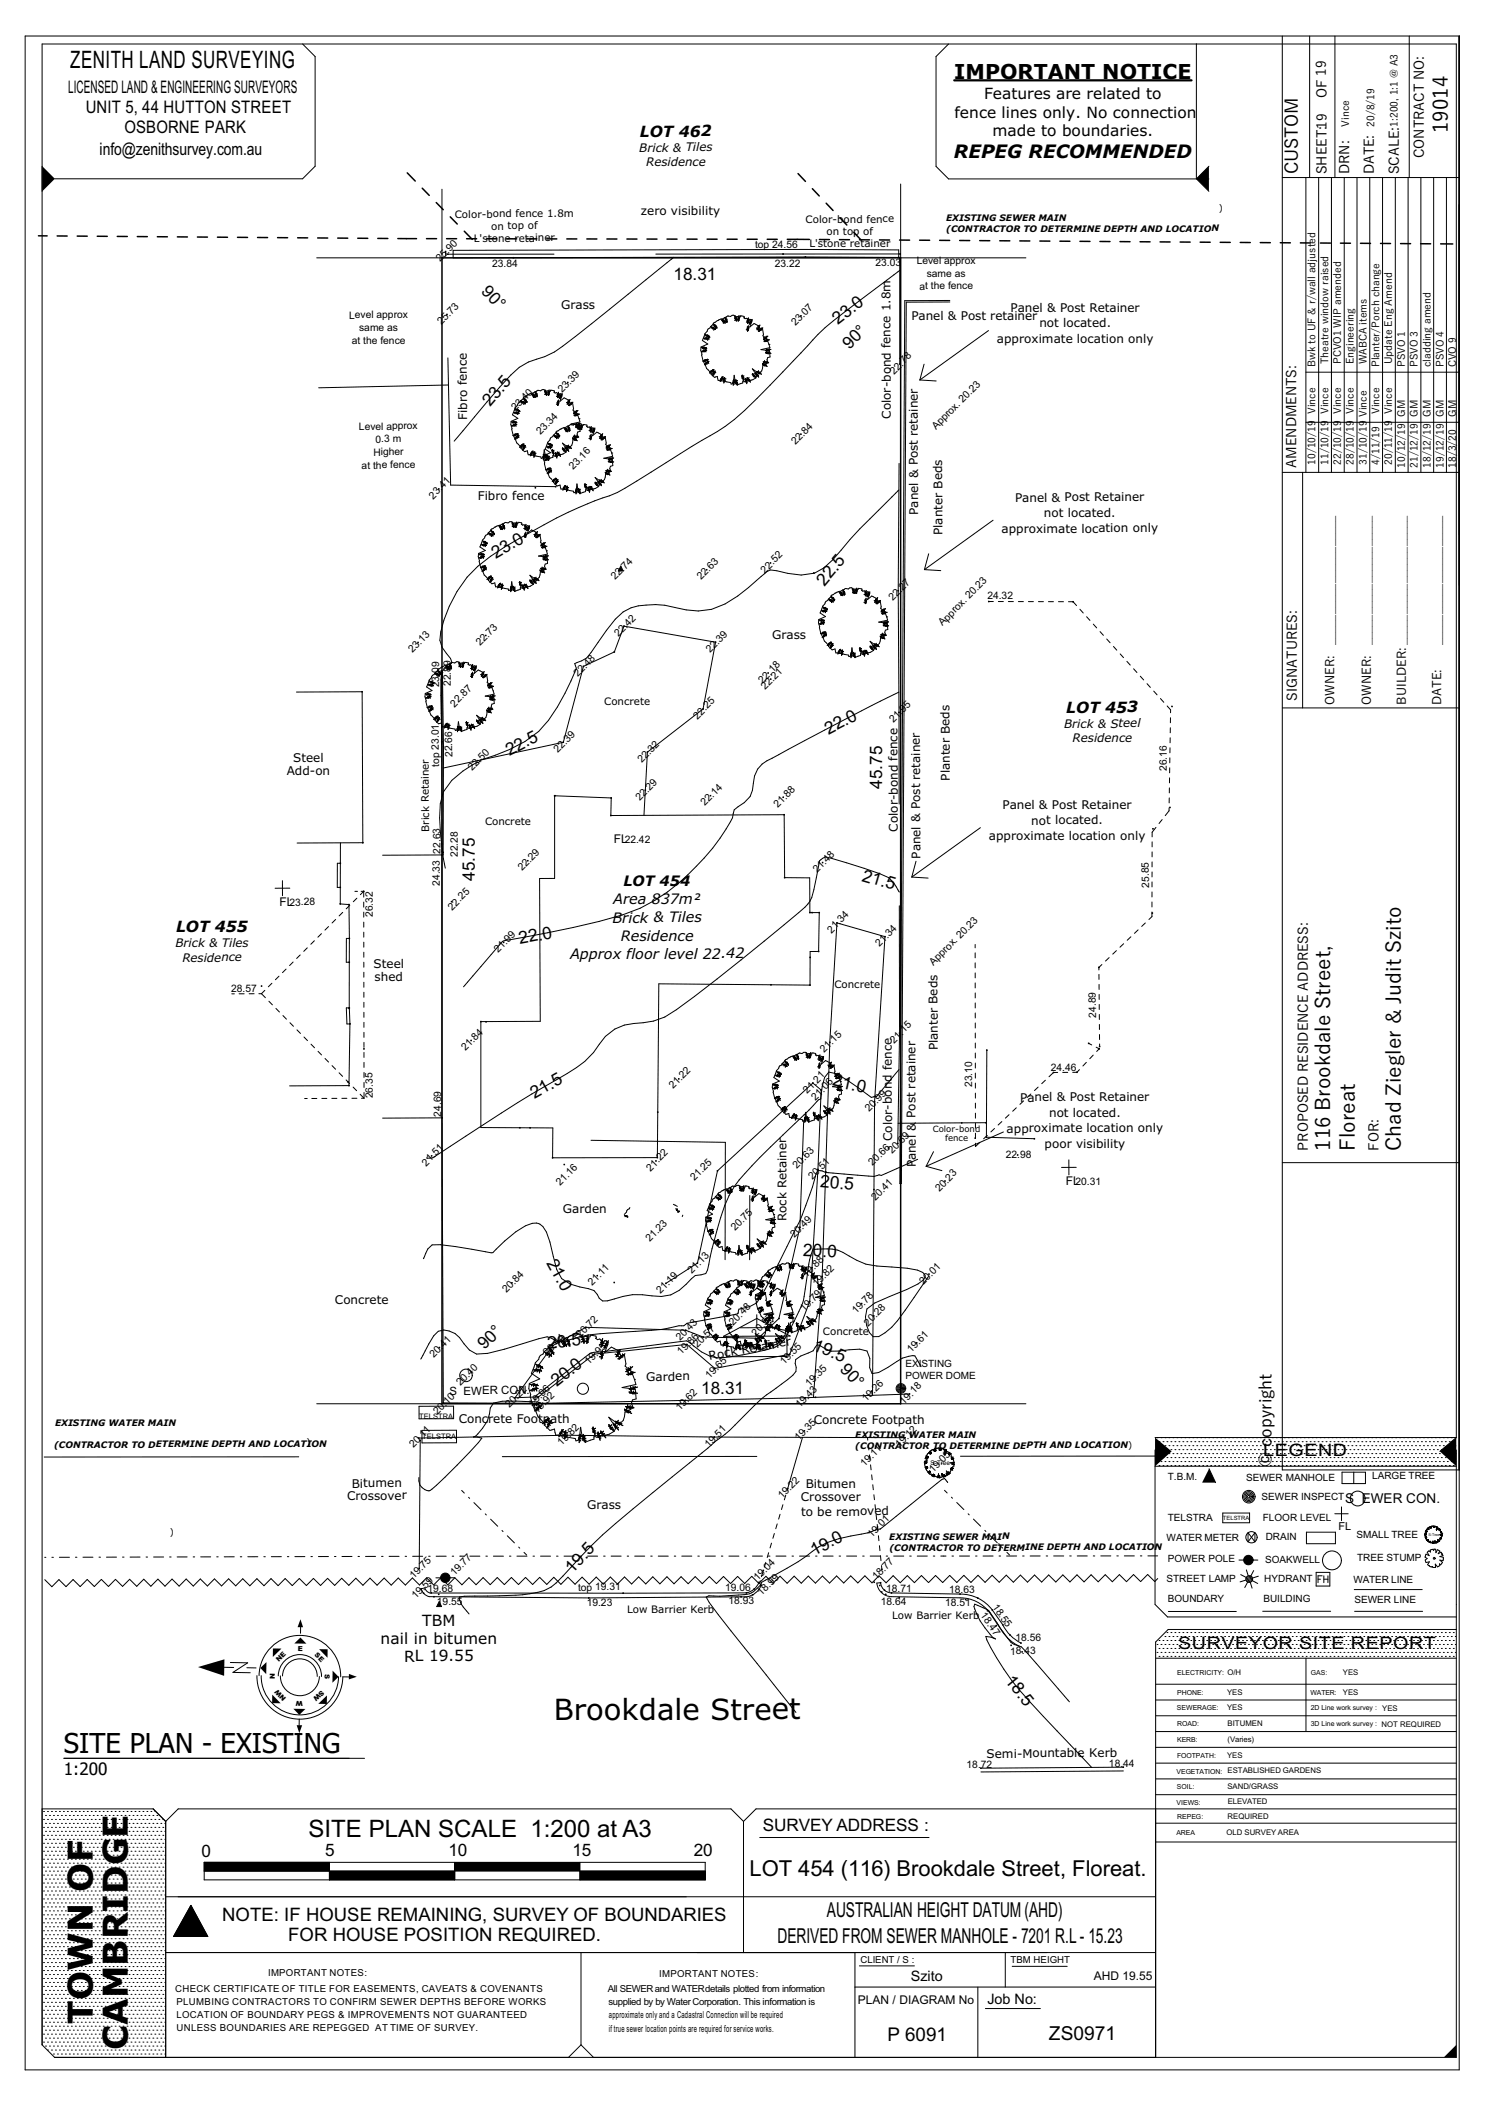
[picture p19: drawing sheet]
<svg xmlns="http://www.w3.org/2000/svg" width="297mm" height="420mm" viewBox="0 0 297 420" stroke-linecap="round" stroke-linejoin="round" font-family="sans-serif">
<defs><g id="words">
<g font-size="6.9">
<text x="18.5" y="404" transform="rotate(-90 18.5 404)">TOWN OF</text>
<text x="25.5" y="409.2" transform="rotate(-90 25.5 409.2)">CAMBRIDGE</text>
</g>
<text font-size="5.8" x="110.5" y="343.4">Brookdale Street</text>
<text font-size="5.5" x="12.8" y="349.9">SITE PLAN - EXISTING</text>
<g font-size="4.8">
<text x="14" y="13.7">ZENITH LAND SURVEYING</text>
<text x="61.6" y="366.7">SITE PLAN SCALE 1:200 at A3</text>
</g>
<text font-size="4.4" x="149.6" y="374.5">LOT 454 (116) Brookdale Street, Floreat.</text>
<g font-size="4.1">
<text x="190.5" y="15.8">IMPORTANT NOTICE</text>
<text x="289" y="26.6" transform="rotate(-90 289 26.6)">19014</text>
<text x="265.5" y="229.7" transform="rotate(-90 265.5 229.7)">116 Brookdale Street,</text>
<text x="270.5" y="229.7" transform="rotate(-90 270.5 229.7)">Floreat</text>
<text x="279.7" y="229.7" transform="rotate(-90 279.7 229.7)">Chad Ziegler &amp; Judit Szito</text>
<text x="165.1" y="382.6">AUSTRALIAN HEIGHT DATUM(AHD)</text>
<text x="155.2" y="387.9">DERIVED FROM SEWER MANHOLE - 7201 R.L- 15.23</text>
</g>
<g font-size="3.8">
<text x="177.2" y="407.4">P 6091</text>
<text x="209.4" y="407.2">ZS0971</text>
</g>
<g font-size="3.7">
<text x="190.4" y="31.6">REPEG RECOMMENDED</text>
<text x="44.4" y="383.4">NOTE: IF HOUSE REMAINING, SURVEY OF BOUNDARIES</text>
<text x="57.5" y="387.5">FOR HOUSE POSITION REQUIRED.</text>
</g>
<text font-size="3.6" x="259.1" y="34.8" transform="rotate(-90 259.1 34.8)">CUSTOM</text>
<g font-size="3.5">
<text x="13.6" y="18.5">LICENSEDLAND&amp;ENGINEERING SURVEYORS</text>
<text x="17.1" y="22.6">UNIT 5, 44 HUTTON STREET</text>
<text x="24.9" y="26.6">OSBORNE PARK</text>
<text x="19.9" y="31">info@zenithsurvey.com.au</text>
<text x="167.3" y="64.8" transform="rotate(-37 167.3 64.8)">23.0</text>
<text x="97.8" y="81.3" transform="rotate(-49 97.8 81.3)">23.5</text>
<text x="99" y="111.6" transform="rotate(-30 99 111.6)">23.0</text>
<text x="164.5" y="117.1" transform="rotate(-50 164.5 117.1)">22.5</text>
<text x="165.4" y="146.7" transform="rotate(-28 165.4 146.7)">22.0</text>
<text x="101.7" y="151" transform="rotate(-27 101.7 151)">22.5</text>
<text x="171.9" y="175.8" transform="rotate(16 171.9 175.8)">21.5</text>
<text x="103.8" y="188.5" transform="rotate(-11 103.8 188.5)">22.0</text>
<text x="106.7" y="219.4" transform="rotate(-30 106.7 219.4)">21.5</text>
<text x="166" y="216.7" transform="rotate(13 166 216.7)">21.0</text>
<text x="163.6" y="237" transform="rotate(5 163.6 237)">20.5</text>
<text x="160.3" y="250.7" transform="rotate(2 160.3 250.7)">20.0</text>
<text x="109" y="252.1" transform="rotate(61 109 252.1)">21.0</text>
<text x="109.4" y="269.3" transform="rotate(-7 109.4 269.3)">20.5</text>
<text x="162" y="269.4" transform="rotate(22 162 269.4)">19.5</text>
<text x="111.1" y="276.8" transform="rotate(-38 111.1 276.8)">20.0</text>
<text x="162.5" y="310.6" transform="rotate(-27 162.5 310.6)">19.0</text>
<text x="114.3" y="314.3" transform="rotate(-47 114.3 314.3)">19.5</text>
<text x="200.5" y="335.5" transform="rotate(51 200.5 335.5)">18.5</text>
</g>
<g font-size="3.4">
<text x="95.9" y="58.3" transform="rotate(46 95.9 58.3)">90°</text>
<text x="134.4" y="55.9">18.31</text>
<text x="169.5" y="69.9" transform="rotate(-45 169.5 69.9)">90°</text>
<text x="176.1" y="157.4" transform="rotate(-90 176.1 157.4)">45.75</text>
<text x="94.8" y="175.8" transform="rotate(-90 94.8 175.8)">45.75</text>
<text x="96.7" y="269.6" transform="rotate(-45 96.7 269.6)">90°</text>
<text x="167.5" y="273.5" transform="rotate(46 167.5 273.5)">90°</text>
<text x="140" y="278.2">18.31</text>
<text x="252.1" y="290.7">LEGEND</text>
<text x="253.8" y="292.8" transform="rotate(-90 253.8 292.8)">© copyright</text>
<text x="235.2" y="329.1">SURVEYOR SITE REPORT</text>
<text x="12.8" y="354.4">1:200</text>
<text x="152.2" y="365.6">SURVEY ADDRESS :</text>
<text x="40.2" y="370.7">0</text>
<text x="64.9" y="370.4">5</text>
<text x="89.5" y="370.5">10</text>
<text x="114.3" y="370.6">15</text>
<text x="138.5" y="370.5">20</text>
</g>
<g font-size="3.1">
<text x="190.5" y="23.5">fence lines only. No connection</text>
<text x="196.4" y="19.7">Features are related to</text>
<text x="127.7" y="27.3">LOT 462</text>
<text x="198.1" y="27.2">made to boundaries.</text>
<text x="212.8" y="142.3">LOT 453</text>
<text x="35.1" y="186.1">LOT 455</text>
<text x="76" y="328.2">nail in bitumen</text>
<text x="84.3" y="324.6">TBM</text>
<text x="80.7" y="331.7">RL 19.55</text>
</g>
<g font-size="2.9">
<text x="124.4" y="176.9">LOT 454</text>
<text x="122.2" y="184.2">Brick &amp; Tiles</text>
<text x="122.4" y="180.6">Area 837m²</text>
<text x="113.8" y="191.5">Approx floor level 22.42</text>
<text x="123.9" y="187.8">Residence</text>
<text x="181.8" y="395.4">Szito</text>
<text x="197.1" y="400">Job No:</text>
</g>
<g font-size="2.7">
<text x="264.8" y="19.6" transform="rotate(-90 264.8 19.6)">OF 19</text>
<text x="264.8" y="34.8" transform="rotate(-90 264.8 34.8)">SHEET:19</text>
<text x="269.3" y="34.8" transform="rotate(-90 269.3 34.8)">DRN:</text>
<text x="274.3" y="34.8" transform="rotate(-90 274.3 34.8)">DATE:</text>
<text x="279.3" y="34.8" transform="rotate(-90 279.3 34.8)">SCALE:</text>
<text x="284.3" y="31.6" transform="rotate(-90 284.3 31.6)">CONTRACT NO:</text>
<text x="258.8" y="93.3" transform="rotate(-90 258.8 93.3)">AMENDMENTS:</text>
<text x="258.9" y="139.8" transform="rotate(-90 258.9 139.8)">SIGNATURES:</text>
<text x="261.1" y="229.7" transform="rotate(-90 261.1 229.7)">PROPOSED RESIDENCE ADDRESS:</text>
<text x="275.2" y="229.7" transform="rotate(-90 275.2 229.7)">FOR:</text>
<text x="268.5" y="300">S EWER CON.</text>
</g>
<g font-size="2.5">
<text x="266.4" y="128.8" transform="rotate(-90 266.4 128.8)">_____________________</text>
<text x="273.7" y="128.8" transform="rotate(-90 273.7 128.8)">_____________________</text>
<text x="287.7" y="128.8" transform="rotate(-90 287.7 128.8)">_____________________</text>
<text x="266.4" y="140.7" transform="rotate(-90 266.4 140.7)">OWNER:</text>
<text x="273.7" y="140.7" transform="rotate(-90 273.7 140.7)">OWNER:</text>
<text x="280.7" y="140.7" transform="rotate(-90 280.7 140.7)">BUILDER:_____________________</text>
<text x="287.7" y="140.7" transform="rotate(-90 287.7 140.7)">DATE:</text>
</g>
<g font-size="2.4">
<text x="127.6" y="30.3">Brick &amp; Tiles</text>
<text x="129" y="33.1">Residence</text>
<text x="127.9" y="42.9">zero visibility</text>
<text x="112" y="61.6">Grass</text>
<text x="181.9" y="63.9">Panel &amp; Post retainer</text>
<text x="201.7" y="62.3">Panel &amp; Post Retainer</text>
<text x="207.5" y="65.4">not located.</text>
<text x="199" y="68.5">approximate location only</text>
<text x="93.2" y="83.8" transform="rotate(-90 93.2 83.8)">Fibro fence</text>
<text x="177.8" y="83.6" transform="rotate(-90 177.8 83.6)">Color-bond fence 1.8m</text>
<text x="95.4" y="99.9">Fibro fence</text>
<text x="202.6" y="100.1">Panel &amp; Post Retainer</text>
<text x="183.3" y="102.7" transform="rotate(-90 183.3 102.7)">Panel &amp; Post retainer</text>
<text x="188.1" y="106.8" transform="rotate(-90 188.1 106.8)">Planter Beds</text>
<text x="199.9" y="106.4">approximate location only</text>
<text x="208.4" y="103.2">not located.</text>
<text x="154.1" y="127.5">Grass</text>
<text x="212.4" y="145.3">Brick &amp; Steel</text>
<text x="214.1" y="148.1">Residence</text>
<text x="57.2" y="154.7">Add-on</text>
<text x="58.5" y="152.2">Steel</text>
<text x="189.6" y="155.8" transform="rotate(-90 189.6 155.8)">Planter Beds</text>
<text x="200.1" y="161.5">Panel &amp; Post Retainer</text>
<text x="179.2" y="166" transform="rotate(-90 179.2 166)">Color-bond fence</text>
<text x="197.4" y="167.7">approximate location only</text>
<text x="205.8" y="164.6">not located.</text>
<text x="122.5" y="168.2">FL</text>
<text x="183.7" y="171.4" transform="rotate(-90 183.7 171.4)">Panel &amp; Post retainer</text>
<text x="55.8" y="180.8">FL</text>
<text x="35" y="189.1">Brick &amp; Tiles</text>
<text x="36.4" y="192">Residence</text>
<text x="74.6" y="193.3">Steel</text>
<text x="74.8" y="195.9">shed</text>
<text x="187.2" y="209.7" transform="rotate(-90 187.2 209.7)">Planter Beds</text>
<text x="203.6" y="219.9">Panel &amp; Post Retainer</text>
<text x="178.1" y="227.8" transform="rotate(-90 178.1 227.8)">Color-bond fence</text>
<text x="200.9" y="226.1">approximate location only</text>
<text x="209.4" y="223">not located.</text>
<text x="182.8" y="233" transform="rotate(-90 182.8 233)">Panel &amp; Post retainer</text>
<text x="208.5" y="229.1">poor visibility</text>
<text x="212.7" y="236.5">FL</text>
<text x="112.4" y="242.2">Garden</text>
<text x="157" y="243.8" transform="rotate(-90 157 243.8)">Rock Retainer</text>
<text x="66.9" y="260.2">Concrete</text>
<text x="129" y="275.6">Garden</text>
<text x="141.6" y="271.5" transform="rotate(-10 141.6 271.5)">Rock Retainer</text>
<text x="91.6" y="284.1">Concrete Footpath</text>
<text x="162.4" y="284.2">Concrete Footpath</text>
<text x="69.3" y="299.4">Crossover</text>
<text x="70.2" y="296.9">Bitumen</text>
<text x="159.9" y="299.7">Crossover</text>
<text x="160.8" y="297.1">Bitumen</text>
<text x="117.2" y="301.3">Grass</text>
<text x="159.9" y="302.6">to be removed</text>
<text x="196.9" y="350.9">Semi-Mountable Kerb</text>
<text x="218.3" y="395.3">AHD 19.55</text>
<text x="171.2" y="400.1">PLAN / DIAGRAM No</text>
</g>
<text font-size="2.3" x="89.7" y="278.4">S EWER CON.</text>
<text font-size="2.2" x="267.2" y="305.3">FL</text>
<g font-size="2.1">
<text x="269.3" y="25.3" transform="rotate(-90 269.3 25.3)">Vince</text>
<text x="274.3" y="25.3" transform="rotate(-90 274.3 25.3)">20/8/19</text>
<text x="279" y="25.3" transform="rotate(-90 279 25.3)">1:200, 1:1 @ A3</text>
<text x="90.8" y="43.4">Color-bond fence 1.8m</text>
<text x="98" y="45.8">on top of</text>
<text x="160.8" y="44.5">Color-bond fence</text>
<text x="165" y="46.9">on top of</text>
<text x="87.8" y="52.3" transform="rotate(-45 87.8 52.3)">25.90</text>
<text x="94.6" y="48.2">L'stone retainer</text>
<text x="98.2" y="53.2">23.84</text>
<text x="150.7" y="49.5">top 24.56</text>
<text x="154.6" y="53.2">23.22</text>
<text x="161.5" y="49.3">L'stone retainer</text>
<text x="174.7" y="53.1">23.03</text>
<text x="183" y="52.7">Level approx</text>
<text x="183.5" y="57.8">at the fence</text>
<text x="185" y="55.2">same as</text>
<text x="69.7" y="63.6">Level approx</text>
<text x="88.1" y="64.9" transform="rotate(-45 88.1 64.9)">25.73</text>
<text x="158.8" y="65.2" transform="rotate(-45 158.8 65.2)">23.07</text>
<text x="70.2" y="68.7">at the fence</text>
<text x="71.7" y="66.1">same as</text>
<text x="178.5" y="74.8" transform="rotate(-45 178.5 74.8)">22.78</text>
<text x="262.6" y="73.3" transform="rotate(-90 262.6 73.3)">Bwk to UF &amp; r/wall adjusted</text>
<text x="265.1" y="72.7" transform="rotate(-90 265.1 72.7)">Theatre window raised</text>
<text x="267.7" y="72.7" transform="rotate(-90 267.7 72.7)">PCVO1 WIP amended</text>
<text x="270.2" y="72.7" transform="rotate(-90 270.2 72.7)">Engineering</text>
<text x="272.8" y="72.7" transform="rotate(-90 272.8 72.7)">WABCA items</text>
<text x="275.3" y="73.3" transform="rotate(-90 275.3 73.3)">Planter/Porch change</text>
<text x="277.9" y="72.7" transform="rotate(-90 277.9 72.7)">Update Eng Amend</text>
<text x="280.4" y="73.3" transform="rotate(-90 280.4 73.3)">PSVO 1</text>
<text x="283" y="73.3" transform="rotate(-90 283 73.3)">PSVO 3</text>
<text x="285.6" y="73.3" transform="rotate(-90 285.6 73.3)">cladding amend</text>
<text x="288.2" y="73.3" transform="rotate(-90 288.2 73.3)">PSVO 4</text>
<text x="290.6" y="73.3" transform="rotate(-90 290.6 73.3)">CVO 9</text>
<text x="102.9" y="82.1" transform="rotate(-45 102.9 82.1)">23.40</text>
<text x="112.2" y="78.5" transform="rotate(-45 112.2 78.5)">23.39</text>
<text x="262.6" y="82.7" transform="rotate(-90 262.6 82.7)">Vince</text>
<text x="265.1" y="82.7" transform="rotate(-90 265.1 82.7)">Vince</text>
<text x="267.7" y="82.7" transform="rotate(-90 267.7 82.7)">Vince</text>
<text x="270.2" y="82.7" transform="rotate(-90 270.2 82.7)">Vince</text>
<text x="272.8" y="83.2" transform="rotate(-90 272.8 83.2)">Vince</text>
<text x="275.3" y="82.7" transform="rotate(-90 275.3 82.7)">Vince</text>
<text x="277.9" y="82.7" transform="rotate(-90 277.9 82.7)">Vince</text>
<text x="280.4" y="83.2" transform="rotate(-90 280.4 83.2)">GM</text>
<text x="283" y="83.2" transform="rotate(-90 283 83.2)">GM</text>
<text x="285.6" y="83.2" transform="rotate(-90 285.6 83.2)">GM</text>
<text x="288.2" y="83.2" transform="rotate(-90 288.2 83.2)">GM</text>
<text x="290.6" y="83.2" transform="rotate(-90 290.6 83.2)">GM</text>
<text x="71.7" y="85.8">Level approx</text>
<text x="75" y="88.3">0.3 m</text>
<text x="107.9" y="86.9" transform="rotate(-45 107.9 86.9)">23.34</text>
<text x="158.8" y="88.8" transform="rotate(-45 158.8 88.8)">22.84</text>
<text x="186.8" y="85.9" transform="rotate(-45 186.8 85.9)">Approx. 20.23</text>
<text x="72.2" y="93.5">at the fence</text>
<text x="74.5" y="90.9">Higher</text>
<text x="114.4" y="93.8" transform="rotate(-45 114.4 93.8)">23.16</text>
<text x="262.6" y="92.8" transform="rotate(-90 262.6 92.8)">10/10/19</text>
<text x="265.1" y="92.8" transform="rotate(-90 265.1 92.8)">11/10/19</text>
<text x="267.7" y="92.8" transform="rotate(-90 267.7 92.8)">22/10/19</text>
<text x="270.2" y="92.8" transform="rotate(-90 270.2 92.8)">28/10/19</text>
<text x="272.8" y="92.8" transform="rotate(-90 272.8 92.8)">31/10/19</text>
<text x="275.3" y="92.8" transform="rotate(-90 275.3 92.8)">4/11/19</text>
<text x="277.9" y="92.8" transform="rotate(-90 277.9 92.8)">20/11/19</text>
<text x="280.4" y="93.3" transform="rotate(-90 280.4 93.3)">10/12/19</text>
<text x="283" y="93.3" transform="rotate(-90 283 93.3)">21/12/19</text>
<text x="285.6" y="93.3" transform="rotate(-90 285.6 93.3)">18/12/19</text>
<text x="288.2" y="93.3" transform="rotate(-90 288.2 93.3)">19/12/19</text>
<text x="290.6" y="93.3" transform="rotate(-90 290.6 93.3)">18/3/20</text>
<text x="86.5" y="99.7" transform="rotate(-45 86.5 99.7)">23.41</text>
<text x="122.8" y="115.8" transform="rotate(-45 122.8 115.8)">22.74</text>
<text x="139.9" y="115.9" transform="rotate(-45 139.9 115.9)">22.63</text>
<text x="152.7" y="114.5" transform="rotate(-45 152.7 114.5)">22.52</text>
<text x="197.1" y="119.7">24.32</text>
<text x="178.2" y="120" transform="rotate(-45 178.2 120)">22.27</text>
<text x="188.1" y="125.1" transform="rotate(-45 188.1 125.1)">Approx. 20.23</text>
<text x="82.3" y="130.4" transform="rotate(-45 82.3 130.4)">23.13</text>
<text x="95.9" y="129" transform="rotate(-45 95.9 129)">22.73</text>
<text x="123.4" y="127.1" transform="rotate(-45 123.4 127.1)">22.42</text>
<text x="141.7" y="130.3" transform="rotate(-45 141.7 130.3)">22.39</text>
<text x="87.7" y="137.2" transform="rotate(-90 87.7 137.2)">23.09</text>
<text x="90" y="137" transform="rotate(-90 90 137)">22.89</text>
<text x="115.3" y="135.1" transform="rotate(-45 115.3 135.1)">22.48</text>
<text x="152.2" y="136.5" transform="rotate(-45 152.2 136.5)">22.18</text>
<text x="152.7" y="137.7" transform="rotate(-45 152.7 137.7)">22.21</text>
<text x="90.7" y="141.2" transform="rotate(-45 90.7 141.2)">22.87</text>
<text x="120.6" y="140.7">Concrete</text>
<text x="139.2" y="143.6" transform="rotate(-45 139.2 143.6)">22.25</text>
<text x="178.3" y="144.3" transform="rotate(-45 178.3 144.3)">21.95</text>
<text x="87.6" y="153.1" transform="rotate(-90 87.6 153.1)">top 23.01</text>
<text x="90.3" y="151.1" transform="rotate(-90 90.3 151.1)">22.66</text>
<text x="94.2" y="154" transform="rotate(-45 94.2 154)">22.50</text>
<text x="111.3" y="150.3" transform="rotate(-45 111.3 150.3)">22.39</text>
<text x="128.1" y="152.3" transform="rotate(-45 128.1 152.3)">22.32</text>
<text x="232.9" y="153.9" transform="rotate(-90 232.9 153.9)">26.16</text>
<text x="127.7" y="159.9" transform="rotate(-45 127.7 159.9)">22.29</text>
<text x="140.7" y="161" transform="rotate(-45 140.7 161)">22.14</text>
<text x="155.2" y="161.3" transform="rotate(-45 155.2 161.3)">21.88</text>
<text x="85.6" y="166.1" transform="rotate(-90 85.6 166.1)">Brick Retainer</text>
<text x="96.8" y="164.7">Concrete</text>
<text x="87.9" y="170.4" transform="rotate(-90 87.9 170.4)">22.63</text>
<text x="91.4" y="171.1" transform="rotate(-90 91.4 171.1)">22.28</text>
<text x="104.2" y="173.9" transform="rotate(-45 104.2 173.9)">22.29</text>
<text x="124.7" y="168.2">22.42</text>
<text x="87.8" y="176.8" transform="rotate(-90 87.8 176.8)">24.33</text>
<text x="163.1" y="174.3" transform="rotate(-45 163.1 174.3)">21.48</text>
<text x="229.3" y="177.2" transform="rotate(-90 229.3 177.2)">25.85</text>
<text x="57.8" y="180.8">23.28</text>
<text x="74.4" y="183.1" transform="rotate(-90 74.4 183.1)">26.32</text>
<text x="90.3" y="181.8" transform="rotate(-45 90.3 181.8)">22.25</text>
<text x="99.4" y="190.2" transform="rotate(-45 99.4 190.2)">21.99</text>
<text x="165.9" y="186.3" transform="rotate(-45 165.9 186.3)">21.34</text>
<text x="175.5" y="189.1" transform="rotate(-45 175.5 189.1)">21.34</text>
<text x="166.5" y="197.2">Concrete</text>
<text x="186.3" y="192.8" transform="rotate(-45 186.3 192.8)">Approx. 20.23</text>
<text x="46.1" y="198.1">28.57</text>
<text x="218.8" y="203.1" transform="rotate(-90 218.8 203.1)">24.89</text>
<text x="92.9" y="209.8" transform="rotate(-45 92.9 209.8)">21.84</text>
<text x="178.4" y="208.3" transform="rotate(-45 178.4 208.3)">21.15</text>
<text x="164.5" y="210.2" transform="rotate(-45 164.5 210.2)">21.15</text>
<text x="209.7" y="213.7">24.46</text>
<text x="74.4" y="219.2" transform="rotate(-90 74.4 219.2)">26.35</text>
<text x="134.4" y="217.5" transform="rotate(-45 134.4 217.5)">21.22</text>
<text x="161.1" y="218.3" transform="rotate(-45 161.1 218.3)">21.21</text>
<text x="162.8" y="219.7" transform="rotate(-45 162.8 219.7)">21.06</text>
<text x="194" y="217" transform="rotate(-90 194 217)">23.10</text>
<text x="88.1" y="222.9" transform="rotate(-90 88.1 222.9)">24.69</text>
<text x="173.5" y="222" transform="rotate(-45 173.5 222)">20.99</text>
<text x="85" y="232.9" transform="rotate(-45 85 232.9)">21.51</text>
<text x="129.8" y="233.9" transform="rotate(-45 129.8 233.9)">21.22</text>
<text x="159" y="233.4" transform="rotate(-45 159 233.4)">20.63</text>
<text x="174.2" y="232.8" transform="rotate(-45 174.2 232.8)">20.66</text>
<text x="178.1" y="230.4" transform="rotate(-45 178.1 230.4)">20.69</text>
<text x="200.8" y="231.1">22.98</text>
<text x="111.8" y="236.8" transform="rotate(-45 111.8 236.8)">21.16</text>
<text x="138.6" y="235.8" transform="rotate(-45 138.6 235.8)">21.25</text>
<text x="162.2" y="235.6" transform="rotate(-45 162.2 235.6)">20.51</text>
<text x="174.7" y="239.8" transform="rotate(-45 174.7 239.8)">20.41</text>
<text x="187.5" y="237.9" transform="rotate(-45 187.5 237.9)">20.23</text>
<text x="214.7" y="236.6">20.31</text>
<text x="146.7" y="245.8" transform="rotate(-45 146.7 245.8)">20.75</text>
<text x="129.7" y="247.9" transform="rotate(-45 129.7 247.9)">21.23</text>
<text x="158.6" y="247.1" transform="rotate(-45 158.6 247.1)">20.49</text>
<text x="118.2" y="256.7" transform="rotate(-45 118.2 256.7)">21.11</text>
<text x="138.1" y="254.3" transform="rotate(-45 138.1 254.3)">21.13</text>
<text x="161" y="255.2" transform="rotate(-45 161 255.2)">19.88</text>
<text x="163" y="256.9" transform="rotate(-45 163 256.9)">19.82</text>
<text x="184.3" y="256.5" transform="rotate(-45 184.3 256.5)">20.01</text>
<text x="101.1" y="258.2" transform="rotate(-45 101.1 258.2)">20.84</text>
<text x="131.8" y="258.3" transform="rotate(-45 131.8 258.3)">21.19</text>
<text x="160.5" y="261.9" transform="rotate(-45 160.5 261.9)">19.79</text>
<text x="170.9" y="262.3" transform="rotate(-45 170.9 262.3)">19.78</text>
<text x="115.8" y="267.1" transform="rotate(-45 115.8 267.1)">20.72</text>
<text x="135.8" y="267.7" transform="rotate(-45 135.8 267.7)">20.43</text>
<text x="139.2" y="269" transform="rotate(-45 139.2 269)">20.57</text>
<text x="146.4" y="264.6" transform="rotate(-45 146.4 264.6)">20.48</text>
<text x="150.9" y="266.8" transform="rotate(-45 150.9 266.8)">20.57</text>
<text x="164.3" y="266.5">Concrete</text>
<text x="173.3" y="264.8" transform="rotate(-45 173.3 264.8)">20.28</text>
<text x="86.6" y="271.1" transform="rotate(-45 86.6 271.1)">20.41</text>
<text x="109.2" y="270.7" transform="rotate(-45 109.2 270.7)">20.44</text>
<text x="117.6" y="272.4" transform="rotate(-45 117.6 272.4)">19.95</text>
<text x="136" y="270.5" transform="rotate(-45 136 270.5)">19.86</text>
<text x="141.6" y="275.3" transform="rotate(-45 141.6 275.3)">19.65</text>
<text x="156.5" y="272.5" transform="rotate(-45 156.5 272.5)">19.55</text>
<text x="181.9" y="270.2" transform="rotate(-45 181.9 270.2)">19.61</text>
<text x="91.9" y="276.7" transform="rotate(-45 91.9 276.7)">20.40</text>
<text x="101.7" y="281.1" transform="rotate(-45 101.7 281.1)">20.22</text>
<text x="106.4" y="281" transform="rotate(-45 106.4 281)">19.96</text>
<text x="135.7" y="281.7" transform="rotate(-45 135.7 281.7)">19.62</text>
<text x="159.6" y="281.1" transform="rotate(-45 159.6 281.1)">19.43</text>
<text x="161.6" y="276.9" transform="rotate(-45 161.6 276.9)">19.35</text>
<text x="172.9" y="279.8" transform="rotate(-45 172.9 279.8)">19.26</text>
<text x="180.4" y="280.4" transform="rotate(-45 180.4 280.4)">19.18</text>
<text x="87.3" y="282.5" transform="rotate(-45 87.3 282.5)">20.10</text>
<text x="107.2" y="282.2" transform="rotate(-45 107.2 282.2)">19.92</text>
<text x="159.5" y="287.7" transform="rotate(-45 159.5 287.7)">19.35</text>
<text x="82.5" y="289.1" transform="rotate(-45 82.5 289.1)">20.11</text>
<text x="112.1" y="288.6" transform="rotate(-45 112.1 288.6)">19.82</text>
<text x="141.5" y="289" transform="rotate(-45 141.5 289)">19.51</text>
<text x="172.5" y="292.9" transform="rotate(-45 172.5 292.9)">19.11</text>
<text x="179.5" y="289.1" transform="rotate(-45 179.5 289.1)">19.12</text>
<text x="156.1" y="299.3" transform="rotate(-45 156.1 299.3)">19.22</text>
<text x="186.3" y="294.1" transform="rotate(-45 186.3 294.1)">19.05</text>
<text x="174" y="306.9" transform="rotate(-45 174 306.9)">19.01</text>
<text x="82.6" y="315.2" transform="rotate(-45 82.6 315.2)">19.75</text>
<text x="85.3" y="317.9">19.68</text>
<text x="90.7" y="314.7" transform="rotate(-45 90.7 314.7)">19.77</text>
<text x="115.4" y="317.5">top 19.31</text>
<text x="144.8" y="317.5">19.06</text>
<text x="151.3" y="315.6" transform="rotate(-45 151.3 315.6)">19.04</text>
<text x="174.9" y="315.4" transform="rotate(-45 174.9 315.4)">18.77</text>
<text x="176.9" y="317.8">18.71</text>
<text x="83" y="319.3" transform="rotate(-45 83 319.3)">19.59</text>
<text x="87.2" y="320.3">19.55</text>
<text x="117.1" y="320.6">19.23</text>
<text x="125.2" y="322">Low Barrier Kerb</text>
<text x="145.4" y="320.3">18.93</text>
<text x="152" y="318.7" transform="rotate(-45 152 318.7)">18.99</text>
<text x="175.8" y="320.3">18.64</text>
<text x="178.1" y="323.3">Low Barrier Kerb</text>
<text x="188.7" y="320.7">18.51</text>
<text x="189.4" y="318.1">18.63</text>
<text x="195.6" y="322.5" transform="rotate(55 195.6 322.5)">18.47</text>
<text x="198" y="320.8" transform="rotate(55 198 320.8)">18.55</text>
<text x="202.7" y="327.6">18.56</text>
<text x="201.6" y="330.3">18.43</text>
<text x="192.9" y="352.9">18.72</text>
<text x="221.4" y="352.7">18.44</text>
</g>
<g font-size="2">
<text x="180.7" y="273">EXISTING</text>
<text x="180.7" y="275.2">POWER DOME</text>
<text x="233.1" y="295.5">T.B.M.</text>
<text x="248.7" y="295.6">SEWER MANHOLE</text>
<text x="251.8" y="299.4">SEWER INSPECT</text>
<text x="273.9" y="295.2">LARGE TREE</text>
<text x="233.1" y="303.6">TELSTRA</text>
<text x="252.1" y="303.6">FLOOR LEVEL</text>
<text x="232.9" y="307.7">WATER METER</text>
<text x="233.1" y="311.8">POWER POLE</text>
<text x="252.6" y="307.4">DRAIN</text>
<text x="270.8" y="306.9">SMALL TREE</text>
<text x="270.9" y="311.5">TREE STUMP</text>
<text x="232.8" y="315.8">STREET LAMP</text>
<text x="252.4" y="315.9">HYDRANT</text>
<text x="252.5" y="312">SOAKWELL</text>
<text x="270.1" y="316">WATER LINE</text>
<text x="233.1" y="319.7">BOUNDARY</text>
<text x="252.2" y="319.8">BUILDING</text>
<text x="270.4" y="320.1">SEWER LINE</text>
</g>
<g font-size="1.9">
<text x="53.5" y="394.4">IMPORTANT NOTES:</text>
<text x="131.6" y="394.6">IMPORTANT NOTES:</text>
<text x="171.7" y="391.9">CLIENT / S :</text>
<text x="201.7" y="391.9">TBM HEIGHT</text>
<text x="35" y="397.6">CHECK CERTIFICATE OF TITLE FOR EASEMENTS, CAVEATS &amp; COVENANTS</text>
<text x="35.2" y="400.2">PLUMBING CONTRACTORS TO CONFIRM SEWER DEPTHS BEFORE WORKS</text>
<text x="121.3" y="397.7">All SEWERand WATERdetails plotted from information</text>
<text x="121.5" y="400.3">supplied by by WaterCorporation. This information is</text>
<text x="35.2" y="405.5">UNLESS BOUNDARIES ARE REPEGGED AT TIME OF SURVEY.</text>
<text x="35.2" y="402.9">LOCATION OF BOUNDARY PEGS &amp; IMPROVEMENTS NOT GUARANTEED</text>
<text x="121.5" y="405.7">if true sewer location points are required for service works.</text>
<text x="121.5" y="402.8">approximate only and a Cadastral Connection willbe required</text>
</g>
<g font-size="1.8">
<text x="188.8" y="44.2">EXISTING SEWER MAIN</text>
<text x="188.8" y="46.4">(CONTRACTOR TO DETERMINE DEPTH AND LOCATION</text>
<text x="243.2" y="42.1">)</text>
<text x="11" y="284.7">EXISTING WATER MAIN</text>
<text x="170.7" y="287.1">EXISTING WATER MAIN</text>
<text x="10.8" y="289">(CONTRACTOR TO DETERMINE DEPTH AND LOCATION</text>
<text x="61.2" y="288.4">)</text>
<text x="170.7" y="289.3">(CONTRACTOR TO DETERMINE DEPTH AND LOCATION)</text>
<text x="33.9" y="306.4">)</text>
<text x="177.5" y="307.4">EXISTING SEWER MAIN</text>
<text x="177.5" y="309.6">(CONTRACTOR TO DETERMINE DEPTH AND LOCATION</text>
<text x="199.1" y="309.3">)</text>
</g>
<g font-size="1.7">
<text x="186.2" y="226">Color-bond</text>
<text x="188.6" y="227.8">fence</text>
</g>
<g font-size="1.6">
<text x="268" y="334.3">YES</text>
<text x="244.9" y="338.3">YES</text>
<text x="244.9" y="341.4">YES</text>
<text x="268" y="338.3">YES</text>
<text x="245" y="347.7">(Varies)</text>
<text x="245" y="344.6">BITUMEN</text>
<text x="244.9" y="350.9">YES</text>
<text x="245" y="357.2">SAND/GRASS</text>
<text x="245" y="363.1">REQUIRED</text>
<text x="245.1" y="360">ELEVATED</text>
<text x="244.8" y="366.3">OLD SURVEY AREA</text>
</g>
<g font-size="1.5">
<text x="83.7" y="283.3">TELSTRA</text>
<text x="84.3" y="287.2">TELSTRA</text>
</g>
<g font-size="1.4">
<text x="59.4" y="329.6" transform="rotate(1 59.4 329.6)">E</text>
<text x="54.9" y="335.1" transform="rotate(-89 54.9 335.1)">N</text>
<text x="55.6" y="331.8" transform="rotate(-44 55.6 331.8)">NE</text>
<text x="62.7" y="330.4" transform="rotate(46 62.7 330.4)">SE</text>
<text x="64.8" y="334.2" transform="rotate(91 64.8 334.2)">S</text>
<text x="235" y="334.3">ELECTRICITY: O/H</text>
<text x="261.6" y="334.3">GAS:</text>
<text x="57.2" y="339" transform="rotate(-134 57.2 339)">NW</text>
<text x="60.5" y="339.6" transform="rotate(-179 60.5 339.6)">W</text>
<text x="64.2" y="337.3" transform="rotate(136 64.2 337.3)">SW</text>
<text x="234.9" y="341.4">SEWERAGE:</text>
<text x="235" y="338.3">PHONE:</text>
<text x="261.6" y="338.3">WATER:</text>
<text x="261.6" y="341.4">2D Line work survey : YES</text>
<text x="234.9" y="347.7">KERB:</text>
<text x="235" y="344.6">ROAD:</text>
<text x="261.6" y="344.6">3D Line work survey : NOT REQUIRED</text>
<text x="235" y="350.9">FOOTPATH:</text>
<text x="234.8" y="354">VEGETATION: ESTABLISHED GARDENS</text>
<text x="234.9" y="357.2">SOIL:</text>
<text x="234.8" y="360.3">VIEWS:</text>
<text x="235" y="363.1">REPEG:</text>
<text x="234.8" y="366.2">AREA</text>
</g>
<text font-size="1.3" x="185.7" y="292.5">S-Tree</text>
<text font-size="1.2" x="244.1" y="303.4">TELSTRA</text>
<text font-size=".7" x="285.1" y="306.6">S-Tree</text>
</g></defs>
<g fill="none" stroke="#000" stroke-width=".2">
<path d="M5 7.2h286.3v406h-286.3zM255.9 7.2v286.2h35.4M261.4 7.2v28.2M266.4 7.2v28.2M281.3 7.2v28.2M255.9 35.4h35.4M260.7 35.4v58.9M263.2 35.4v58.9M265.8 35.4v58.9M268.3 35.4v58.9M270.9 35.4v58.9M273.4 35.4v58.9"/>
<path d="M276 35.4v58.9M278.5 35.4v58.9M281.1 35.4v58.9M283.6 35.4v58.9M286.2 35.4v58.9M288.7 35.4v58.9M260.7 74.3h30.6M255.9 94.3h35.4M260 94.3v47M260.7 84.3h30.6M255.9 141.3h35.4M255.9 232.1h35.4"/>
<path d="M12.8 351h60"/>
</g>
<!-- layer: B5  SITE-(existing survey) -->
<g fill="none" stroke="#000" stroke-width=".2">
<path d="M88.9 50.2l.1 .9M89.4 71.4l.5 25.4 21 .3M96.1 111.2h-.1M96.1 110.6l-.1-.1v.1h-.4h.2v.2l.1-.1h.2v.2v-.2h.2l.1 .3v-.3h.2M96.1 110.6l.1-.1v.2M96.1 110.5v.1M96.3 110.6l-.1 .1M96.3 110.7l.1-.1v.1M96.4 111.1v.1M96.4 111.2l-.1-.1-.1 .1-.1-.1v.1M96.4 110.6v.1M96.4 110.7l.1-.1 .1 .1"/>
<path d="M96.5 113.1h.1M96.5 108.8v-.2l-.1 .1h-.4l.3 .1v.1v-.1h.2v.2l.1-.2 .2 .1v.2l.1-.2h.2M96.6 108.8l.1-.2v.2M96.6 108.7l-.1 .1M96.6 110.7h.1M96.6 111.1l-.1-.1-.1 .2M96.6 111.1h.1M96.6 111.1l-.2 .1 .1 .2-.1-.2-.3 .1v.2v-.2l-.2 .1v.1l-.1-.2-.2 .1 .4-.2v-.1v.1M96.7 113v.1M96.7 113.1l-.1-.1v.1M96.7 108.7v.1M96.7 108.8h.2"/>
<path d="M96.7 113.6h.1M96.8 113.4l.1 .1M96.9 108.3l-.1-.3-.1 .1-.4-.1 .2 .1v.2l.1-.1 .1 .1v.1l.1-.1 .2 .1-.1 .3 .1-.3 .3 .1M96.9 113.5h-.1l-.1 .1M96.9 108.3h.2l-.1 .1M96.9 108.7v.1M96.9 108.8l.1-.1 .1 .2M96.9 113l-.1-.1-.1 .2M96.9 113h.1M96.9 108.1v.2M96.9 113l-.2 .1 .1 .3-.1-.3-.3 .1v.2v-.2l-.2 .1v.1l-.1-.2-.2 .1 .4-.1v-.2l.2 .1-.1-.1 .1 .1M97 113.4l-.1-.1v.2"/>
<path d="M97 113.4h.1M97.1 113.4l-.2 .1 .2 .2-.2-.1-.2 .1v.2l-.1-.2-.1 .2v.1l-.1-.1-.2 .1 .3-.2-.1-.2h.3l-.1-.1 .1 .1M97.1 108.4h.1M97.1 108.9h.1M97.1 108.3l-.1 .1M97.2 108.4l.1 .1M97.2 108.3l-.1 .1M97.3 108.5h.1M97.8 115.1v.1M97.9 115.1l-.1 .1M97.9 106.6v-.1l-.1 .1-.3-.2 .2 .1-.1 .2 .1-.1 .2 .1M97.9 106.6v.1"/>
<path d="M97.9 115.2l.2 .2-.2-.2-.2 .2 .1 .1-.2-.1-.1 .1v.2l-.1-.2-.2 .2 .3-.3-.1-.1 .2 .1v-.2h.2M97.9 106.7l.2-.1-.1 .1M97.9 106.7l.2 .2v.2l.1-.2 .2 .1M97.9 106.7l-.1 .2M97.9 115.7l.1 .1M98 115h-.1v.1M98 115h.1M98.1 115.6h.1M98.1 106.8h.1M98.1 115.5v.1M98.1 115l-.2 .2M98.1 106.7h-.1"/>
<path d="M98.1 115.6h-.2l.1 .1M98.2 115.5l-.1-.2h.2l-.1 .2 .3 .1h-.3l-.1 .2 .1 .1-.1-.1-.1 .2 .1 .1-.2-.1-.1 .2 .1-.3-.1-.1h.2M98.2 106.8h.2v.2M98.2 106.7v.1M98.4 107h.1M98.4 106.4l.1-.2-.1 .1v-.2h-.1l-.3-.3 .2 .2-.2 .2 .2-.1 .1 .2-.1 .1 .1-.1 .1 .2-.1 .2 .2-.2 .2 .2M98.4 106.4l.2 .2M98.5 106.4h-.1M98.6 106.6l.1 .1M98.7 106.7h.1M98.7 106.5l-.1 .1M99.6 116.7l.1 .1"/>
<path d="M99.9 116.4l-.2 .1 .1 .1-.1 .2M99.9 116.4l-.1 .3 .2 .1-.2-.1-.1 .2 .1 .1-.2-.1-.1 .2 .1 .1h-.1l-.2 .2 .2-.4-.1-.1 .2-.1-.1-.1 .2 .1M99.9 116.4h.1M100 105.2l.1-.1h-.2l-.2-.3 .1 .2-.1 .2 .1-.1 .1 .2-.1 .1 .2-.1 .1 .2-.1 .2 .1-.2 .2 .2M100 105.3l.2-.1-.1 .2M100 116.7h.2M100.1 116.8h.1M100.1 105.2h-.1M100.1 105.4h.1M100.1 117.2h-.1l.1 .1M100.1 117.1v.1M100.1 105.3v.1"/>
<path d="M100.1 105.5l.1 .1M100.1 117h-.1l.1 .1M100.2 117h-.1M100.2 116.8l-.1 .1 .1 .1M100.2 116.7v.1M100.2 105.4h-.1M100.2 116.6v.1M100.2 116.6v.2h.3l-.3 .1v.2l.2 .1h-.2v.2h.1h-.2v.3v-.4M100.2 116.6h.1M100.3 105.6v.1M100.3 105.7h.1M100.4 105.5l-.2 .1"/>
<path d="M100.5 105l.2-.1h-.2l-.1-.4 .1 .3h-.2h.1l.1 .2-.2 .1h.2v.2l-.2 .1h.3l.1 .2M100.6 105l.1 .1-.1 .1M100.6 105.2v.2M100.6 105.2h.1M100.7 105h-.2M100.7 105.6h.1M100.7 105.4v.2M100.8 105.4h-.2M102.1 117.3h-.1M102.1 117.1h-.2l.2 .2M102.1 117v.3h.3h-.3v.3h.1h-.1l-.1 .2 .2 .1h-.2l-.1 .2 .1-.4h-.2l.2-.2h-.1h.1l-.1-.2h.1M102.1 117v.1"/>
<path d="M102.5 104.7l.1-.1h-.2l-.1-.4 .1 .3h-.2l.2 .2-.2 .1h.2l.1 .2-.3 .1h.3l.1 .2M102.5 104.7l.1 .1-.1 .1M102.5 117.1l-.1 .1 .1 .1M102.5 117l.1 .3 .2-.1-.2 .1 .1 .2h.1l-.1 .1v.2h.1l-.1 .1v.2l-.1-.4h-.1l.1-.2M102.5 117v.1M102.5 104.9v.1M102.5 105.1h.1M102.5 104.9h.1M102.5 117.4l.1 .1M102.5 117.4h-.1M102.6 104.7h-.1M102.6 105.3h.1"/>
<path d="M102.6 105.1v.2M102.6 117.5l-.2 .1M102.6 105h-.1M102.7 105.1h-.1M102.9 105.3h.1M103 105l.1 .2-.2 .1M103 105h.1M103 104.9v.1M103 104.9h.1M103 104.7h.2l-.1-.1v-.4v.3h-.2h.1v.2h-.2l.2 .1-.1 .2h-.2h.2v.3M103 104.7l.2 .1M103 104.8l.2 .1h-.2"/>
<path d="M103.7 116.1v.1M103.7 116.1h.1M103.7 116.1l.1 .2h.3l-.2 .1v.2h.2l-.2 .1 .1 .2h.1h-.2l.1 .3-.1-.4h-.2l.2-.1M103.8 116.3v.1M103.8 116.3h-.2M103.8 116.4v.1M103.8 116.4h-.1M103.8 116.5l-.1 .1h.1M103.8 116.5h.1M103.9 116.7h-.2M104.4 117l-.1-.1 .1-.2 .1 .3 .2-.1-.2 .1 .1 .2h.1l-.1 .1v.2h.2l-.2 .1 .1 .2-.2-.4h-.1l.1-.2M104.4 117.1l.1 .1"/>
<path d="M104.4 117.1h-.1M104.5 117.2l-.2 .1M104.7 116.6l.2 .2M104.7 116.6h.1M104.7 116.6v.2h.2M104.8 104.9l.1 .1v.2h-.2h.1v.2l-.2 .1h.2v.2M104.8 104.9h.1l.1-.2v.4h.1l-.2 .2h.2h-.2M104.8 104.9l-.7-.3h.1l-.1-.2-.7-.1v.2h-.2l-.4-.1a.53 .53 0 0 1-.8-.3l-.6 .3-.5-.1-1 .5 .1 .9-.5-.8-.5 .2a2.43 2.43 0 0 0-1.4 1.1l-.3 .5-.3 .2-.3 .5-.4 .4-.5 1.4 1.1 .7-1.4 .6v.6l.1 1 .3 1.2 .7 1.5 1 .9-.1 .1 .7 .7 .6-.1 .1 .8 1.2 .1M104.8 104.9l.2 .4 .2-.4 .5 .3-.5 1.3 .9-.7 .8 .4 .5 .7 .4-.1 .2 1.2-.1 .2 .8 .7 .4 1.1M104.8 105.7h.1M104.9 116.8l.1 .1M104.9 105.4l.1 .2-.2 .1"/>
<path d="M104.9 105.4l.1 .1M104.9 105.4h.1M104.9 105.3v.1M104.9 106.8l.1 .1M104.9 116.8l.2-.2-.2 .2 .2 .2 .1-.1-.1 .2 .1 .1h.2l-.2 .1 .2 .2-.3-.3-.1 .1v-.3M104.9 117h.1M105 116.9l-.1 .1M105 106.2l-.1 .4 .2 .1h-.2l.1 .1-.2 .3 .2 .1-.2 .1v-.2l-.2-.1h.2v-.2l-.1-.1h.1l.1-.2h-.1h.1zM105 117l-.1 .1M105.2 105.9h-.1M105.2 105.8v.1M105.3 105.8l.1 .1"/>
<path d="M105.3 105.6v.2M105.3 105.6l.1 .1M105.4 105.6h-.1M105.4 105.5l.2 .1-.2-.1 .2-.1-.1-.1 .2-.3-.1 .2-.2-.1 .1 .1-.1 .2-.1-.1 .1 .1-.1 .2h-.3l.3 .1-.2 .2M105.4 105.5v.1M105.8 115.8v.1M105.8 115.8l.2 .2 .1-.2-.1 .2 .1 .2 .2-.1-.1 .1 .1 .2 .1-.1-.1 .2 .1 .2M105.8 115.8h.1M105.9 115.9l.1 .3-.1 .1 .2-.1M105.9 115.9l-.2 .1M106.1 116.3l-.1 .1h.2l.2 .3M106.1 116.3h-.1"/>
<path d="M106.4 115.6l.1 .2 .2-.2-.1 .2 .1 .2 .2-.1-.1 .1 .1 .2h.1l-.1 .1 .1 .2-.2-.3h-.2l.1-.1M106.4 115.6h.1M106.4 115.6l-.1 .2h.2l.1 .2M106.4 116.6l-.5 .4-1.7 .4-.3-.1v.4l-1.1 .3-.4-.2-.3-1.7-.1 1.7-.5 .1-.1-.3-1.3-.3M106.6 115.3l.3 .2 .1-.3-.1 .3 .2 .1 .1-.1v.1l.2 .1v-.1v.2l.2 .1-.4-.1h-.1v-.1v.1M106.7 116v.1M106.7 116l-.2 .1M106.7 115.4h.1M106.7 115.4v.2l.2-.1M106.7 116.1h-.1M106.7 107h.1M106.8 106.8l-.1 .2"/>
<path d="M106.9 106.8v.2h-.2M106.9 115.5h.1M106.9 106.8h.1M106.9 115.5v.1h.1M107 106.6l-.1 .2M107 106.6l.1 .1M107 115.6h.1M107 106.6h.1h-.1M107.1 106.5l.1 .1-.1-.1 .2-.4-.2 .2-.1-.1 .1 .1-.1 .2h-.2l.1 .1-.1 .2-.2-.1 .2 .1M107.1 106.5l-.1 .1M107.1 115.6v.2M107.1 115.6l-.1 .2"/>
<path d="M107.1 115.8l-1.3-1 .9 1.4-.3 .4M107.2 107.2v.1M107.2 107.1v.1M107.2 107.1l.1 .1M107.3 106.8l.1 .2M107.4 107l-.2 .1-.2-.1 .1 .1-.1 .2 .2 .1v-.2M107.4 106.9l.2-.1-.1-.1 .1 .1 .2-.1-.2 .2v.2l-.2-.1M107.4 107l.1 .2-.3-.1M107.4 107l.1 .1M107.8 113.8l.2 .1 .1-.2v.2l.2 .1 .1-.1-.1 .2 .2 .1 .1-.1-.1 .1 .2 .2-.3-.2-.1 .1v-.2M107.8 113.8h.1M107.8 113.8v.2l.1-.1 .2 .1"/>
<path d="M107.9 113.5h.3v-.3v.3h.3v-.2v.2h.2l.1-.1v.2h.2h-.4v.1l-.1-.1M107.9 113.5h.1M107.9 113.5h.2M108.1 113.5h.1M108.1 113.5l-.1 .1M108.1 114h.1M108.1 114v.1M108.2 113.5h.1M108.2 108.8v.1M108.2 113.5v.1M108.2 114.1v.1l.1-.1M108.2 114.1l-.1 .1"/>
<path d="M108.2 108.8h.1M108.3 109l.1 .2 .2-.1v-.1l.1 .1h.2v-.2v.2l.3-.1-.4 .2v.1l-.1-.1v.1h-.4v.1l-.2-.1 .2-.1zM108.3 108.8h.2l-.1-.1h.2v-.1l.2-.3-.2 .2-.1-.2 .1 .1-.2 .2-.1-.1 .1 .1-.2 .1-.2-.1 .2 .2-.2 .2h.2v-.2M108.3 108.8v.1M108.3 114.1h.1M108.3 113.5l.1 .2 .1-.1M108.3 113.5v.1M108.4 111.6h.2l.1-.3v.3h.2l.1-.1v.1l.2 .1v-.2v.2h.3h-.4l-.1 .2v-.2M108.4 111.6h.1M108.4 111.2h.1M108.5 113.6v.1M108.5 111.6h.1"/>
<path d="M108.5 111.6v.2M108.6 109.2v.2M108.6 111.6l.1 .1h.1M108.6 111.6v.1M108.8 111.7v.1l.2-.1M108.8 111.7h.1M108.9 111.1l-.3 .1v.1l-.2-.1M108.9 111.1v.2M108.9 111.1l.2 .1v-.1l.4-.2-.3 .1v-.2v.2h-.2l-.1-.1v.1l-.2 .1-.2-.2 .1 .2-.2 .1M109 111.7h.1M109.1 110h.1M109.1 110l.2 .6-1.8 .4 1.7 .2 .1 1.3-.5 .1-.1 .4 .2 .6-1 .6-.3 1.1-.5 .5"/>
<path d="M165.9 119.9l-.1-.2-.1 .1-.3-.2 .2 .1-.1 .2 .1-.1 .2 .1-.1 .2 .1-.2 .2 .1v.3l.1-.2 .2 .1M165.9 119.1l-.7 .8-.3 .1-.3 .5-.4 .5-.5 1.4 1.1 .7-1.4 .6v.6l.4 2.2 .8 1.5 .9 .9-.1 .1 .7 .7 .6-.2 .1 .8 2.6 .5v.3l.5-.2 .1-1.6 .3 1.7 .4 .2 1.1-.4v-.3l.3 .1 1.7-.4 .6-.4M165.9 119.1l.2-.3 1.3-.7 .5 .8-.1-.9 1-.5 .5 .1 .7-.3a.53 .53 0 0 0 .7 .3l.4 .1h.2v-.2l.7 .1 .1 .2h-.1l.2 .2a.49 .49 0 0 1 .7 .5l.2-.4 .5 .3-.5 1.3 .9-.7 .8 .4 .5 .7 .4-.1 .2 1.1-.1 .3 .8 .7 .4 1M165.9 119.9h.1M165.9 119l.2 .2-.2 .2 .2-.1 .1 .2-.1 .1 .1-.1 .2 .2-.2 .2 .2-.2M165.9 119l.3 .3h.1v.2M166 119.9h.1l-.1 .1M166 119.8l-.1 .1M166 119.9h.1M166 120h.1M166.3 119.5h.1M166.4 119.6v.1"/>
<path d="M166.4 119.5v.1M166.4 119.7l.2 .2M166.4 119.4l-.1 .1M166.4 119.7h.2v.2M166.6 119.9h.1M167.9 118.5l.1-.2h-.2l-.2-.3 .1 .2-.1 .1h.1l.1 .2-.1 .1 .2-.1 .1 .2-.1 .2 .1-.2 .2 .2M168 118.5l.1 .1h-.1M168 118.6l.1 .1M168.1 118.7v.1M168.1 118.4l-.2 .1M168.2 118.8v.1M168.2 118.9h.1"/>
<path d="M168.3 118.7l-.2 .1M168.5 118.3v.1M168.5 118.3l.1-.2h-.2l-.1-.4 .1 .3h-.2h.1l.1 .2-.2 .1h.2v.2l-.2 .1 .3-.1 .1 .3M168.5 118.5l.2 .1-.1 .2M168.6 118.8h.1M168.6 118.4h-.1M168.6 118.3h-.1M170.4 118v.1M170.4 118l.1-.2h-.2l-.1-.4 .1 .3h-.2h.1l.1 .2-.2 .1h.2l.1 .2-.3 .1 .3-.1 .1 .3M170.4 118.1h.1M170.4 118.2l.2 .1-.1 .2M170.5 118.5h.1"/>
<path d="M170.5 118.1h-.1M170.5 118h-.1M170.9 118.5h-.1M170.9 118.2l.1 .2-.1 .1M170.9 118.2l.2-.2-.1-.1h.1l-.1-.1v-.4v.3l-.2-.1 .1 .1v.2h-.2l.2 .1-.1 .2h-.2h.3l-.1 .3M170.9 118.2h.1M172.7 118.7l.2 .1-.2 .1zM172.8 118.7h.1M172.8 118.6v.1M172.8 118.5l.1 .1h-.1M172.8 119.9l.2 .2h-.2M172.8 118.5l.2-.2h-.1v-.4l-.1 .2h-.1h.1v.3h-.2h.1v.2l-.2 .1h.2"/>
<path d="M172.8 118.5h.2M172.8 119.9h.2l-.1-.1v-.4l-.1 .3h-.1h.1v.2h-.2l.1 .1v.2h-.2h.2v.3M172.8 119.9h.1M173.2 118.8l.1 .1zM173.3 118.8v.1M173.3 118.7v.1M173.3 118.7l.2 .1-.2-.1M173.4 118.6h.1v-.1l.1-.3-.1 .2-.2-.1 .1 .1-.1 .2-.1-.1 .1 .1-.1 .2h-.3l.3 .1-.1 .2 .2-.2M173.4 118.6l-.1 .1M174.8 120v.2h-.2M174.8 120h.1M174.8 119.9v.1"/>
<path d="M174.9 119.8l-.1 .1M174.9 119.8l.1 .1-.1-.1M174.9 119.7h.2h-.1l.2-.4-.2 .2-.1-.1 .1 .1-.1 .2-.2-.1 .1 .2-.1 .1h-.2l.2 .1-.1 .2M174.9 119.7l.1 .1M85.4 138.6v-.2l-.1 .2-.4-.1 .3 .1v.2v-.2l.2 .1v.1l.1-.1h.2l.1 .3v-.3h.2M85.4 138.6h.1M85.4 138.6l.2-.1v.1M85.5 139v.2M85.6 138.6h.1M85.6 138.6l.1-.1 .1 .1M85.7 139v.1M85.7 139.1l-.2 .1"/>
<path d="M85.8 138.6h.1M85.8 138.6l.1 .1M85.9 136.7l-.1-.1v.1h-.4h.2v.2l.1-.1h.2v.1v-.1h.3v.3v-.3h.3M85.9 136.7h.1M85.9 138.7h.1M85.9 136.7l.1-.1 .1 .1M85.9 138.5v.2M86 139.1l-.2-.2-.1 .2M86 139.1h.1M86 139.1l-.2 .1 .1 .2-.2-.2h-.2v.2v-.2l-.3 .1v.1v-.1h-.3l.4-.1v-.1l.2 .1M86 138.7h.1M86.1 136.7h.1"/>
<path d="M86.1 136.8l.1-.1v.1M86.2 136.2l-.1-.2-.1 .1-.3-.2 .2 .2-.1 .1 .1-.1 .2 .1-.1 .2 .1-.1 .2 .1v.2l.1-.2 .2 .1M86.2 136.2l.1 .1M86.2 136.7v.1M86.2 136.8h.1M86.3 136.3l.2 .1 .1-.1v.2M86.3 136.1l-.1 .1M86.3 136.2v.1M86.3 136.8h.2M86.4 136.6l-.1 .2M86.5 136.8h.1M86.6 136.5h.1"/>
<path d="M87.4 134.7v-.2l-.1 .2v-.3l-.1 .1-.4-.1 .2 .1v.2l.1-.1 .1 .1v.1l.1-.1 .2 .1-.1 .3 .1-.3 .3 .1M87.4 134.7h.1M87.4 134.7l.1 .1M87.5 134.8h.1M87.5 134.8l.2-.1 .1 .2M87.8 134.9h.1M87.8 134.3v-.3l-.1 .1-.3-.3 .1 .2-.1 .1h.1l.2 .1-.2 .1h.2l.1 .2-.1 .2 .2-.2M87.8 134.3h.1M87.8 134.3l.1 .1v.1M87.9 134.5l.1 .2M87.9 134.5h.1M87.9 134.2l-.1 .1"/>
<path d="M88 134.6v.1M88 133.9l.2 .1M88 134.7h.1M88.1 134.5h-.2M88.2 133.9l-.2 .1M88.2 134.2l.2 .1M88.3 133.9h-.2M88.4 134.2l-.2 .1M89.4 133.3v-.3l-.1 .1-.3-.3 .2 .2-.2 .1h.2l.1 .1-.1 .1h.1l.2 .2-.2 .2 .2-.2 .2 .2M89.4 133.3h.2l-.1 .1M89.5 133.4h.1M89.5 133.4l.1 .1"/>
<path d="M89.5 133.2l-.1 .1M89.6 133.5l.1 .2M89.7 133.7h.1M89.7 133.5h-.1M89.9 133l.1-.1h-.1l-.1-.4v.2l-.1 .1h.1v.2h-.1h.1l.1 .3-.2 .1 .2-.1 .1 .2M89.9 133h.2l-.1 .1M89.9 133.2h.1M90 133.2v.2M90 133.1l-.1 .1M90 133h-.1M90 133.4v.1M90 133.5h.1"/>
<path d="M90.1 133.2h-.1M90.1 133.4h-.1M91.8 132.7l.1-.1h-.1l-.1-.4v.2l-.1 .1h.1l.1 .2h-.2h.2v.3l-.2 .1 .2-.1 .1 .2M91.8 132.7h.2l-.2 .1M91.9 132.9h.1M91.9 132.9v.2M91.9 132.8h-.1M91.9 132.7h-.1M91.9 133.2h.1M91.9 133.1v.1M92 132.9h-.1M92.1 133.1h-.2"/>
<path d="M92.3 133.2h.1M92.4 132.9l.1 .2-.2 .1M92.4 132.9l.1-.1h-.1l.2-.2h-.2l.1-.4-.1 .2h-.1l.1 .1-.1 .2h-.1h.1v.2l-.2 .1h.2v.3M92.4 132.9l.1 .1M94.2 135.3h.1M94.2 135.1l.1 .1M94.2 135.1v.2M94.2 135v.1M94.2 135h.1M94.2 134.9l.1 .1h-.1M94.2 133.4h.1M94.2 134.8v.1"/>
<path d="M94.3 133.2l-.1 .2M94.3 134.7l.1 .1h-.2M94.3 133.2l.1-.1-.1-.1v-.4v.3h-.2h.2l-.1 .2h-.1l.1 .1v.2h-.3l.3 .1v.2l.2-.1-.2-.2M94.3 133.2l.1 .1M94.3 134.7l.1-.1h-.1v-.4v.2h-.2l.1 .1v.2h-.2h.2v.3h-.3h.3v.3M94.3 134.7h.1M94.7 133.6l.1 .1M94.8 133.4l.1 .1-.2 .1M94.8 133.4h.2l-.1-.1 .2-.4-.2 .2h-.1l.1 .1-.1 .1h-.2l.1 .1-.1 .2-.2-.1 .2 .1-.1 .3 .2-.1v-.2M94.8 133.4h.1M96.1 135h.1M96.2 134.9l-.1 .1"/>
<path d="M96.2 134.9l.1 .1M96.2 134.7v.2M96.3 134.7v.1M96.3 135.3h.1M96.4 134.5l.1 .2h-.2M96.4 134.5h.2l-.1-.1 .1-.3-.1 .2-.1-.1v.1l-.1 .2-.1-.1 .1 .1-.1 .2h-.3l.3 .1-.1 .2M96.4 134.5l.1 .1M96.6 135.1l-.1 .2h-.1M96.6 135.1v.1M96.7 135l-.1 .1M96.7 135l.1 .1-.1-.1h.3l-.1-.1 .3-.3-.2 .2-.1-.2v.2l-.1 .1-.1-.1v.1l-.2 .1-.2-.1 .2 .2-.2 .2M96.7 135v.1"/>
<path d="M97.3 136.9h.1M97.5 137.3h.1M97.5 136.8v.2l-.1-.1M97.6 136.8v.1M97.6 136.7v.1M97.6 136.7l.2 .1v-.2l.2 .1-.1-.2 .3-.2-.2 .1-.1-.1v.1l-.1 .1-.1-.1v.2l-.1 .1-.3-.1 .2 .1-.2 .2M97.6 136.7l.1 .1M97.7 137.2l-.1 .2-.1-.1M97.7 137.2v.1M97.7 139.5h.3v-.2l.1 .2 .2 .1v-.2v.2h.2l.1-.1v.2h.2h-.4v.1l-.1-.2M97.7 139.5h.1M97.8 139.2h.1"/>
<path d="M97.8 139.5l.1 .1M97.9 137.2l-.1 .1-.1-.1M97.9 137.2h.1M97.9 139.6h.1M97.9 139.6v.1M98 139.1l-.1 .2-.1-.1M98 139.6h.1M98 139.6v.1M98 139.1v.1M98 137.1v.2l-.1-.1M98.1 137.1l.1 .2-.1-.2 .4-.1h-.2l-.1-.1v.1l-.2 .1v-.2v.2h-.3l-.1-.2 .1 .3-.2 .1M98.1 137.1h-.1"/>
<path d="M98.2 139.1l-.1 .1-.1-.1M98.2 139.6v.2l.1-.2M98.2 139.6l-.1 .1M98.2 139.1l.1 .1-.1-.1 .3 .1-.1-.2 .4-.1-.2 .1-.1-.2v.1l-.2 .1v-.2v.2h-.3l-.1-.2 .1 .3-.2 .1M98.2 139.1h.1M98.3 139.6v.1M98.4 137.9l.2 .7-1.8 .4 1.7 .2 .2 1.2-.5 .2-.2 .4 .3 .6-1.1 .5-.2 1.1-.6 .5-1.3-.9 1 1.3-.3 .5M98.4 137.9l-.4-1-.8-.7 .1-.3-.2-1.1-.4 .1-.4-.7-.8-.5-.9 .8 .5-1.3-.5-.3-.3 .4a.49 .49 0 0 0-.6-.5l-.3-.2h.1v-.3l-.8-.1v.2l-.2 .1-.3-.1a.53 .53 0 0 1-.8-.3l-.6 .2-.6-.1-.9 .6 .1 .8-.6-.8-.4 .3a2.43 2.43 0 0 0-1.4 1.1l-.3 .4-.4 .2-.2 .5-.4 .5-.5 1.3 1 .7-1.3 .6-.1 .7 .5 2.1 .7 1.5 .9 1-.1 .1 .7 .7 .6-.2 .2 .8 2.5 .4 .1 .3 .4-.1 .2-1.6 .3 1.7 .4 .2 1-.4v-.4l.4 .2 1.6-.4 .6-.4M98.4 137.9h.1M164 124.3l.1 .1M164.1 123.9v-.2v.1l-.2-.1v.1h-.4h.2v.2l.1-.1h.2v.2v-.2h.3v.3v-.3h.3M164.2 123.8l-.1 .1"/>
<path d="M164.2 123.9h.1M164.2 124.4v-.1l-.1 .1M164.3 126.3h-.1M164.3 124.4h-.1M164.3 123.8v.1M164.3 123.9h.1M164.3 126.2l.1 .1M164.4 126.3l-.1-.1v.1M164.4 123.9h.2M164.4 122v-.2l-.1 .1h-.4h.3v.2v-.1h.2v.2l.1-.2 .2 .1 .1 .2v-.2h.2M164.4 123.8v.1M164.5 121.8l-.1 .2"/>
<path d="M164.5 122l.1-.2v.2M164.5 124.3l-.1-.1-.1 .2M164.5 124.3h.1M164.5 124.3l-.2 .1 .1 .2-.1-.2-.2 .1v.1l-.1-.1h-.2v.2l-.1-.2-.2 .1 .4-.2v-.1l.2 .1M164.6 123.9h.1M164.6 121.9v.1M164.6 122h.2M164.7 121.4v-.2l-.1 .1-.4-.1 .2 .1v.1h.1l.2 .1-.1 .1 .1-.1 .2 .1-.1 .3 .1-.3 .3 .1M164.7 121.4h.1M164.7 126.7h.1M164.7 121.4l.1-.1v.1M164.7 126.6l.1 .1"/>
<path d="M164.8 126.7h-.1M164.8 121.5h.1M164.8 121.9v.1M164.8 122h.1M164.8 126.2l-.1-.1v.1l-.3 .1M164.8 126.2h.1M164.8 121.5l.2 .1 .1-.1 .1 .2M164.8 126.2l-.2 .1 .1 .2-.1-.2-.2 .1v.2l-.1-.2h-.2v.2l-.1-.2-.2 .1 .4-.2v-.1v.1M164.8 121.3v.1M164.9 122h.1M164.9 121.9v.1M164.9 126.6l-.1-.1v.2"/>
<path d="M164.9 126.6h.1M165 126.6l-.2 .1 .2 .2-.2-.1-.2 .1 .1 .2-.2-.2-.1 .2v.1l-.1-.1-.2 .1 .3-.3-.1-.1h.3l-.1-.1h.2M165 122v.1M165.2 121.7h.1M165.7 128.3v.1M165.7 128.3l.1 .1M165.8 128.4h-.1M165.8 128.9l.1 .1M165.8 128.8l.2 .1M165.9 128.2h-.1v.1M165.9 128.2h.1M166 128.9h-.1"/>
<path d="M166 128.7l.1 .1M166 128.2l-.2 .2 .2 .2-.2-.2-.2 .2 .1 .1-.2-.1-.1 .1v.1l-.1-.1-.2 .2 .3-.3-.1-.1h.3l-.1-.1h.2M166.1 128.8l-.1 .1M166.1 120h.2v.2M166.1 128.7h.1M166.1 128.7l.3 .1h-.3l-.1 .2 .1 .1-.1-.1-.1 .2 .1 .1-.2-.1-.1 .2 .1-.3-.1-.1h.2M166.2 128.5h-.2l.1 .2M166.2 128.5l-.1 .2M166.2 128.5h.1M166.3 120.2h.1M167.5 129.8l.1 .1M167.6 130h-.1"/>
<path d="M167.6 129.6l.1 .1M167.6 129.9v.1M167.7 129.7l-.1 .2M167.8 129.6l-.1 .1M167.8 129.6l-.1 .2 .2 .2-.2-.1-.1 .2 .1 .1-.2-.1-.1 .2 .1 .1-.1-.1-.2 .3 .2-.4-.1-.1 .2-.1-.1-.1 .1 .1M167.8 129.6h.1M167.9 130.2l.1 .1M168 130.1h.1M168.1 130.1v.1M168.1 129.8l-.1 .1 .1 .2M168.1 129.8v.2h.3l-.3 .1v.2l.2 .1-.2-.1v.3h.1h-.2v.2v-.3l-.1-.1 .1-.1M168.1 129.8h.1"/>
<path d="M169.8 130.7h.1M169.8 130.5l.1 .1M169.9 130.6h.1M169.9 130.6v.1M170 130.2l-.2 .1 .2 .2M170 130.2h.1M170 130.2v.3h.3h-.3v.2l.1 .1h-.1l-.1 .2 .2 .1h-.2v.2v-.4h-.2l.2-.2M170.4 130.2v.2M170.4 130.2l.1 .3 .2-.1-.2 .1 .1 .2h.1l-.1 .1v.2h.1l-.1 .1v.2l-.1-.4h-.1l.1-.1M170.4 130.2h.1M170.4 130.4v.1M170.4 130.4h-.1"/>
<path d="M170.4 130.5l-.1 .1h.2M170.4 130.5h-.1M170.5 130.6l-.2 .1 .2 .1M170.5 130.6l-.1 .1M170.5 130.8h-.1M171.6 129.3v.1M171.6 129.3l.1 .2 .3-.1-.2 .2v.2h.2h-.2l.1 .3h.1h-.1v.2l-.1-.3h-.2l.2-.1M171.6 129.3h.1M171.7 129.5h.1M171.7 129.5h-.2M171.7 129.6h-.1l.1 .2h-.1h.1M171.7 129.6h-.1"/>
<path d="M171.8 129.9h-.1M172.3 129.9v.2M172.3 129.9l.1 .3 .2-.1-.2 .1 .1 .2h.1l-.1 .1v.2h.2l-.2 .1 .1 .2-.2-.4h-.1l.1-.1M172.3 129.9h.1M172.3 130.1v.1M172.3 130.1h-.1M172.3 130.2l.1 .1M172.3 130.2h-.1M172.4 130.3l-.2 .1 .2 .1M172.4 130.3l-.1 .1M172.4 130.5h-.1M172.6 129.8l.2 .2 .2-.2-.1 .2 .1 .2 .1-.1-.1 .1 .1 .2h.2l-.2 .1 .2 .2-.3-.3h-.1v-.2l-.1 .1 .1-.1"/>
<path d="M172.6 129.8h.1M172.6 129.8l.1 .1M172.7 120.5h.1M172.7 130h.1M172.7 130h-.1M172.8 120.3l.1 .1M172.8 120.4l-.1 .1M172.8 120.3h.1M172.8 120.2l.1 .1M172.8 130v.1M172.8 120.1v.1M172.8 120.1h.1"/>
<path d="M172.8 130.1h-.1h.2M172.9 130.2h-.1M173.7 129l-.1 .2h.3M173.7 129l.2 .2 .1-.2-.1 .2 .1 .2 .2-.1-.1 .1 .1 .2 .1-.1-.1 .1 .1 .2M173.7 129h.1M173.9 129.2l-.1 .1M173.9 129.3h.1M173.9 129.3l-.1 .2 .2-.1M174 129.5l-.1 .1h.2l.2 .2M174 129.5h-.1M174.3 128.8l.2 .2 .1-.2-.1 .2 .1 .2 .2-.1-.1 .1 .1 .2h.1l-.1 .1 .1 .2-.2-.3h-.2l.1-.2M174.3 128.8h.1"/>
<path d="M174.3 128.8v.1M174.4 128.9v.1M174.4 128.9l-.2 .1M174.4 129l.1 .1M174.5 129.1h-.1h.1M174.5 129.1v.1M174.6 128.5l.2 .1 .1-.2-.1 .3 .2 .1M174.6 128.5h.1M174.6 129.2l-.2 .1M174.6 128.5v.3l.1-.1M174.6 120.2h.1M174.8 128.7v.1h.1v.1l.1-.1v.2l.1-.1 .4 .2-.2-.1 .1-.2-.1 .1-.2-.1"/>
<path d="M174.8 128.7l-.1 .1M174.9 120.5h.1M175.1 120.3v.2h-.2M175.1 128.7l-.1 .1M175.2 120.3v.1M175.2 120.3h.1M175.2 120.3l.2 .1-.1-.2h.2v-.1l.2-.3-.2 .2-.1-.1 .1 .1-.2 .1-.1-.1 .1 .1-.2 .2-.2-.2 .2 .2-.2 .2M175.7 127l.2 .1 .1-.2v.2l.2 .1 .1-.1-.1 .1 .2 .2 .1-.1-.1 .1 .2 .1-.3-.1-.1 .1-.1-.2M175.7 127h.1M175.7 127l.1 .1M175.8 127.1h.1M175.8 127.1l-.1 .1"/>
<path d="M175.8 126.6l.3 .1v-.3l.1 .2 .2 .1v-.2v.2h.2l.1-.1v.2h.2h-.4v.1l-.1-.1M175.8 126.6h.1M175.9 126.6l.1 .2 .1-.1M175.9 122.1v.1M175.9 127.1v.1h.1M175.9 127.1l-.1 .1M176 122.5h.1M176 127.2h.1M176 127.2v.1M176.1 122v.2h-.2M176.1 122v.1M176.1 126.7h.1"/>
<path d="M176.1 126.7v.1M176.1 127.3l-.1 .1M176.1 122h.1M176.2 122v.1M176.2 121.9v.1M176.2 122.5v.1l-.2-.1M176.3 126.7l-.1 .1M176.3 126.7v.2l.1-.1M176.3 121.9l.1 .1-.1-.1h.2v-.1l.3-.3-.2 .1-.2-.1 .1 .1-.2 .2-.1-.2 .1 .2-.2 .1-.2-.1 .2 .2-.2 .1M176.3 121.9h-.1M176.3 122.4v.1M176.3 124.8h.2l.1-.3v.3h.2l.1-.2v.2h.2v-.1v.2h.3h-.4l-.1 .1v-.1"/>
<path d="M176.3 124.8h.1M176.3 124.4h.1M176.4 126.8v.1M176.4 122.4l-.1 .1v-.1M176.5 124.8h.1M176.5 124.8l-.1 .2M176.5 122.4h-.1M176.5 124.4v.1l-.2-.1M176.6 124.8v.1l.1-.1M176.6 124.8l-.1 .1M176.6 124.4h.1M176.6 122.4l-.1 .2v-.2"/>
<path d="M176.6 122.4l.1 .1v-.1l.4-.2-.3 .1v-.2v.2h-.2l-.1-.1v.1l-.2 .1-.1-.2v.2l-.2 .1M176.6 122.4h.1M176.7 124.8v.2l.1-.1M176.7 124.8v.1M176.7 124.3l-.1 .1M176.8 124.3h-.1M176.9 124.9l-.1 .1M176.9 124.3l-.1 .2v-.2M176.9 124.3l.1 .1v-.1l.4-.2-.3 .1v-.2l-.2 .2-.1-.1v.1l-.2 .1-.1-.2v.2l-.2 .1M176.9 124.3h.1M177 123.1h.1M177 123.1l.2 .7-1.8 .4 1.7 .2 .1 1.3-.5 .1-.1 .4 .2 .6-1 .6-.3 1-.5 .6-1.3-1 .9 1.4-.2 .4"/>
<path d="M85.8 140.9v.2M86.1 141.4l.1 .1M86.2 141.4v.1M86.2 141.5h.1M86.3 141l-.2-.1v.1l-.3 .1M86.3 141h.1M86.3 141l-.2 .1 .1 .2-.2-.2-.2 .1v.1v-.1h-.3v.1v-.1h-.3l.4-.1v-.1l.2 .1M86.4 141.3h-.2v.2M86.4 141.3l-.1 .2 .1 .2-.2-.2-.2 .2 .1 .1-.1-.1-.2 .1 .1 .2-.1-.2-.2 .2 .2-.3v-.1h.2l-.1-.1h.3M86.4 141.3h.1M87.1 143.1l.1 .1M87.2 143v.1"/>
<path d="M87.2 143.1h.1M87.3 143.7h.1M87.3 143.6l.1 .1M87.4 143l-.2-.1v.2M87.4 143h.1M87.4 143.7h.1M87.4 143.5h.1M87.4 143l-.1 .1 .1 .2-.2-.1-.2 .1 .1 .2-.1-.2-.2 .2 .1 .1-.1-.1-.2 .1 .3-.2-.1-.2 .1 .1 .1-.2 .2 .1M87.5 143.5l-.1 .1M87.7 143.3h-.2v.2M87.7 143.3l-.1 .2 .2 .1-.2-.1-.1 .2 .1 .1h-.2l-.1 .1 .1 .1h-.1l-.2 .2 .2-.4-.1-.1h.2M87.7 143.3h.1"/>
<path d="M88.5 153.3l23.9-5.1 4.1-15.2 6.1-2.9 1.9-5.1 18.3 3.2-2.5 13.3-11.1 8.6-.7 12.7M89 144.7h.1M89 144.6l.1 .1M89.1 144.7h-.1M89.1 144.6l-.1-.2h.3l-.1 .2 .2 .1h-.3l-.1 .2 .1 .1-.1-.1-.1 .2 .1 .1-.2-.1-.1 .2 .2-.3-.1-.1 .2-.1-.1-.1h.1M89.4 144.8l.1 .1M89.6 144.6h-.2l.1 .2M89.6 144.5v.3h.2h-.2v.3h.1h-.2v.2l.1 .1h-.1l-.1 .2v-.4h-.1l.2-.2h-.2l.2-.1M89.6 144.5v.1M91.2 145.4l.2 .1M91.3 145.3h.1M91.4 145.3v.1"/>
<path d="M91.5 145l-.2 .1 .1 .2M91.5 145v.2h.2l-.2 .1-.1 .2 .2 .1h-.2v.2h.1h-.2v.3v-.4l-.1-.1 .2-.1M91.5 145h.1M91.8 145v.1M91.8 145l.1 .2 .3-.1-.2 .2v.2h.2h-.2l.1 .3h.1h-.2l.1 .3-.1-.4h-.2l.2-.1M91.8 145h.1M91.9 145.2v.1M91.9 145.2h-.2M91.9 145.3v.1M91.9 145.3h-.1M91.9 145.4l-.1 .1h.1M91.9 145.4h.1"/>
<path d="M92 145.6h-.2M93.1 144.1v.1M93.1 144.1l.1 .2 .2-.1-.2 .1 .1 .3h.1h-.1v.2h.2l-.2 .1 .1 .2-.2-.4h-.1l.1-.1M93.1 144.1h.1M93.1 144.2v.1M93.1 144.2h-.1M93.1 144.3v.1h.1M93.1 144.3h.1M93.2 144.5l-.2 .1h.2M93.2 144.5h-.1M93.2 144.6h-.1M93.7 144.7v.1"/>
<path d="M93.7 144.7l.1 .2 .3-.1-.2 .2v.2h.2h-.2l.1 .3h.1h-.1v.3l-.1-.4h-.2l.2-.1M93.7 144.7h.1M93.8 144.9v.1M93.8 144.9h-.2M93.8 145v.1M93.8 145h-.1M93.8 145.1l-.1 .1h.1M93.8 145.1h.1M93.9 145.3h-.1M94.1 144.6l.2 .1 .2-.1-.2 .2 .1 .2 .2-.1-.1 .1 .1 .2 .1-.1-.1 .1 .1 .2-.2-.2h-.2l.1-.2M94.1 144.6h.1M94.1 144.6v.1"/>
<path d="M94.2 144.7l.1 .2M94.2 144.7l-.2 .1M94.3 144.9l.1 .1M94.3 144.9h.1M94.4 145l-.2 .1M95.1 143.8v.1h.2M95.1 143.7l.2 .2 .2-.2-.1 .3 .1 .1h.1l-.1 .1 .1 .2 .2-.1-.2 .1 .2 .2M95.1 143.7v.1M95.3 144h.1M95.3 144h-.1M95.3 144v.2h.1M95.3 144l-.1 .1"/>
<path d="M95.5 144.2l-.1 .2 .1-.1 .3 .3M95.5 144.2l-.1 .1M95.7 143.6l.2 .1 .2-.1-.1 .2 .1 .2 .1-.1-.1 .1 .1 .2 .2-.1-.2 .1 .2 .2-.3-.3-.1 .1v-.2M95.7 143.6h.1M95.7 143.6l.1 .1M95.8 143.7l.1 .1M95.8 143.7l-.1 .1M95.9 143.8l-.1 .1h.2M95.9 143.8h-.1M96 143.9h.1M96 143.9h-.1M96 143.3l.2 .1 .1-.2v.2l.2 .1"/>
<path d="M96 143.3h.1M96 144l-.1 .1M96 143.3v.2l.2-.1M96.2 143.5v.1h.2l-.1 .1 .1-.1 .1 .2 .1-.1 .3 .2-.2-.2 .1-.1-.1 .1-.2-.1M96.2 143.5h.1M96.6 143.4l-.1 .1M97.1 141.7l.3 .1M97.2 141.8h.1M97.3 141.9h.1M97.3 141.9l-.1 .1M97.3 141.4h.2l.1-.2v.2h.2l.1-.1v.2h.2v-.1v.1l.3 .1h-.4l-.1 .1v-.2M97.3 141.4h.1"/>
<path d="M97.3 141.4l.1 .2 .1-.1h.3l-.1 .2 .1-.2M97.4 141.8l.1-.2-.1 .3 .2 .1 .1-.1v.1l.2 .1v-.1v.2l.2 .1-.4-.2-.1 .1v-.2M97.4 141.9l.1 .1M97.4 141.9v.1M97.6 142l-.1 .1M97.9 141.5l-.1 .1M110.6 158.8l.2 .1M110.7 158.8l.1 .1M110.8 158.8l-.2 .1M121.9 159.2l.2 .2M122.1 159.2l-.2 .2M128.7 157.7l.2 .1"/>
<path d="M128.9 157.7l-.2 .1M129.2 150.1l.1 .1M129.3 150.1l-.1 .1M140.3 141.5l.1 .1M140.4 141.5l-.1 .1M141.7 158.8l.2 .1M141.9 158.8l-.2 .1M121.8 162.7l.2 .2M122 162.7l-.1 .2M161.6 182.2v-7h-5l-.1-12.6-34.6 .2 .1-3.5-11.3-.4v16.5h-3l.1 28.5h-11.8v21.2l14.3 .1v5.9h20.9l.3-34.7 30.2 .2v-6.7h1.7l.1-7.7h-1.4M163.3 189.9l.2 .1M163.4 182.1l.2 .1"/>
<path d="M163.5 189.9l-.2 .1M163.6 182.1l-.1 .1M154.8 217.2h-.1M154.8 216.6l-.1-.2v.1h-.4h.2v.2v-.1h.3v.2v-.2l.2 .1 .1 .2v-.2h.2M154.8 216.6l.1-.2v.2M154.8 216.5v.1M154.9 216.5v.1M154.9 216.6l.1-.1 .1 .1M155.1 217v.1M155.1 219.1h-.1M155.1 217.1l-.1-.1-.1 .1-.1-.1v.2M155.1 216.5v.1"/>
<path d="M155.1 216.6h.1M155.2 216.6h.1M155.2 214.7v-.2l-.1 .1h-.4l.3 .1-.1 .1 .1-.1h.2v.2l.1-.1h.2v.2v-.2h.3M155.2 219.5l.1 .1M155.2 216.5v.1M155.3 214.6l-.1 .1M155.3 214.7v-.2l.1 .2M155.3 216.6v.1M155.3 217l-.1-.1-.1 .2M155.3 217h.1M155.3 217l-.2 .1 .1 .3-.2-.2h-.2v.2v-.2l-.2 .1v.1l-.1-.2-.2 .1 .3-.1v-.2l.1 .2M155.4 218.9v.1"/>
<path d="M155.4 219l-.1-.1-.1 .1-.1-.1v.2M155.4 219.5h.1M155.4 214.7h.1M155.4 219.5l-.1-.1v.2M155.4 214.1l.1-.1-.1 .1-.4-.2 .2 .1-.1 .2 .1-.1 .2 .1v.1l.1-.1 .2 .1-.1 .3 .1-.2 .2 .1M155.4 214.1h.1M155.4 219.4l.1 .1M155.5 214.1h.1v.1M155.5 219.5h-.1M155.6 214.6l-.1 .1M155.6 214.7l.1-.1 .1 .2M155.6 214.2l.1 .1"/>
<path d="M155.6 218.9l-.1-.1-.1 .2M155.6 218.9v.1M155.6 214.2h.1M155.6 219h-.2l.1 .3-.2-.2h-.2v.2v-.2l-.2 .1v.1l-.1-.1h-.2l.3-.1v-.2l.1 .2M155.7 214.3h.1M155.7 219.3l-.2-.1v.3M155.7 219.3h.1M155.7 214.2v.1M155.7 214.3l.1 .1M155.8 219.3l-.2 .2 .1 .2-.2-.2-.1 .1v.2l-.1-.1-.2 .1 .1 .1-.1-.1-.2 .1 .3-.2-.1-.2 .2 .1M155.8 214.8h.1M155.8 214.2l-.1 .1"/>
<path d="M155.8 214.4l.1 .1M155.9 214.2l-.1 .2M155.9 214.5h.1M156.6 212.6v-.2l-.1 .1-.4-.2 .3 .2-.1 .1 .1-.1 .2 .1-.1 .2 .1-.1 .2 .1-.1 .2 .1-.2 .3 .1M156.6 212.6h.1M156.6 212.6l.1-.1v.1M156.7 212.6v.1M156.7 212.7l.2 .1 .1-.1 .1 .2M156.8 212.5l-.1 .1M156.8 212.6l-.1 .1M157 212.2l.1-.2-.1 .1-.3-.3 .1 .2-.1 .1 .1-.1 .2 .2-.2 .1h.2l.1 .1-.1 .2 .2-.1 .1 .1M157 212.2h.2l-.1 .1"/>
<path d="M157.1 212.9h.1M157.1 212.1l-.1 .1M157.2 212.3h-.1M157.2 212.3v.1M157.2 212.4l.1 .1M157.3 212.3l-.1 .1M157.3 212.5l.1 .1M157.4 212.6h-.1M157.4 212.4l-.1 .1M158.7 211.2v-.2l-.1 .1-.3-.3 .2 .2-.1 .1 .1-.1 .1 .2-.1 .1 .1-.1 .2 .2-.2 .2 .2-.1 .2 .1M158.7 211.2l.2-.1-.1 .3M158.8 211.1l-.1 .1"/>
<path d="M158.8 211.4h.2v.2M158.9 211.3l-.1 .1M159 211.6h.1M159.2 210.9l.1-.1h-.1l-.1-.3v.2h-.1h.1l.1 .3h-.2h.2v.2l-.2 .2 .3-.1v.2l.2-.2-.2-.1M159.2 210.9h.1M159.2 210.9l.2 .1h-.2l.2 .2h-.1M159.3 211.2h.1M161 210.2l.1 .3h.2l-.1 .2h.1l-.2 .1 .1 .2h.2l-.2 .2v-.2l-.3 .1 .2-.2v-.2h-.2h.2l-.1-.3h-.1h.1zM161.1 210.6h.1M161.6 211.2h.1M161.7 211.1h.1M161.7 211.1l-.1 .1"/>
<path d="M161.7 211v.1M161.7 211h.1M161.7 210.8v.2M161.7 210.8h.1M161.7 210.6l.2 .2h-.2M161.7 210.6h.2l-.1-.1v-.4l-.1 .3h-.1h.1v.2h-.2l.1 .1v.2l-.2 .1h.2v.2M161.7 210.6h.1M162.2 216.1l.1 .2M162.3 216.1l-.1 .2M163.4 210.8l.2 .1-.1 .2h-.1h.1v.3h-.3h.3v.3M163.4 210.8h.2l.1-.2-.1 .4h.2l-.2 .1M163.5 210.8l-.8-.2 .2-.1-.1-.2-.8-.1v.2l-.5-.1a.53 .53 0 0 1-.8-.2l-.6 .2-.6-.1-.9 .5 .1 .9-.5-.8-.5 .2a2.43 2.43 0 0 0-1.4 1.2l-.3 .4-.4 .2-.2 .5-.4 .4-.5 1.4 1 .7-1.3 .6-.1 .7 .2 .9 .3 1.2 .7 1.5 .9 1-.1 .1 .8 .7 .5-.2 .2 .8 1.2 .1"/>
<path d="M163.5 210.8l.2 .5 .2-.4 .5 .2-.5 1.3 .9-.7 .8 .4 .4 .7h.5l.2 1.1-.1 .3 .8 .6 .4 1.1M163.5 213.2h.1M163.5 211.6v.1M163.5 212.9l.2 .2-.2 .1M163.5 212.9h.1M163.5 211.4l.2 .2h-.2M163.6 211.4h.1M163.6 212.8l-.1 .1M163.6 212.8h.1M163.6 211.3v.1M163.6 211.3h.1M163.6 212.7l.1-.1-.1-.1v-.3v.2h-.2h.2l-.1 .3-.1-.1 .1 .1v.2l-.3 .1h.3v.2"/>
<path d="M163.6 212.7h.1M163.6 212.7l.1 .1h-.1M163.6 211.1l.1 .1-.1 .1M163.6 211.1h.1M163.8 217.5l.2 .2M163.8 211.8h.1M164 217.5l-.2 .2M164 211.6v.2h-.2M164 211.6l.1 .1M164.1 211.5v.1h-.1M164.1 211.5h.1M164.2 211.3v.2h-.1"/>
<path d="M164.2 211.3h.1h-.1l.2-.4-.1 .2-.2-.1 .1 .1-.1 .2-.2-.1 .2 .1-.1 .2h-.3l.2 .1-.1 .2M164.2 211.3h.1M165.4 213h.1M165.6 212.6l-.1 .2 .1 .1-.2 .1M165.6 212.6h.1M165.7 213.2h.1M165.7 212.5h.2l-.1-.1 .1-.4-.1 .2h-.1l.1 .1-.1 .1h-.2l.1 .1-.1 .2-.2-.1 .2 .1-.1 .3M165.7 212.5l.1 .1M166 213l-.2 .2 .1 .1-.2-.1M166 213h.1M166.1 212.9v.2l-.1-.1M166.1 212.9l.2 .1-.1-.1 .3-.3-.2 .1-.1-.1 .1 .1-.2 .2-.1-.2v.2l-.1 .1-.2-.1 .1 .2-.1 .1"/>
<path d="M166.1 212.9l.1 .1M166.5 219.7l.2 .1 .1-.2-.1 .2 .2 .1M166.5 219.7h.1M166.5 219.7v.2h.2M166.6 219.4h.3v-.3v.3h.2l.1-.1v.1l.2 .1 .1-.2v.2h.2h-.4l-.1 .1v-.1M166.6 219.4h.1M166.7 214.9h.1M166.7 219.9h.1M166.7 219.9h-.1M166.8 219.4h.1M166.8 219.4l-.1 .2M166.8 219.9v.2l.1-.1"/>
<path d="M166.8 219.9v.1M166.9 219.4l.1 .1M166.9 219.4l-.1 .1M167 220l.2 .1 .1-.1-.1 .1 .2 .2-.4-.2-.1 .1 .1-.1M167 214.6l-.2 .2 .1 .1h-.2M167 219.5l.1 .1 .1-.1M167 219.5h.1M167 214.6h.1M167.1 219.8l-.2 .1M167.1 217.5h.2v-.2l.1 .2h.2l.1-.1-.1 .1 .3 .1v-.1v.1l.2 .1-.3-.1-.1 .2v-.2M167.1 217.5h.1M167.1 217.5l.1 .1"/>
<path d="M167.1 215.2h-.1M167.1 214.6v.1l-.1-.1M167.1 214.6h.2l-.1-.1 .3-.3-.2 .2-.1-.2 .1 .2-.2 .1-.1-.1v.1l-.1 .2-.2-.2 .1 .2-.2 .2M167.1 214.6l.1 .1M167.2 219.5v.1M167.2 217.5l.1 .1M167.2 217.5v.2M167.2 215.1l-.1 .2v-.1M167.3 215.1l.2 .1v-.1l.3-.1h-.2l-.1-.1v.1h-.2v-.1v.1l-.2 .1-.2-.2 .1 .2-.2 .1 .2 .1v-.1M167.3 215.1v.2M167.3 217.6l.1 .1 .1-.1M167.3 217.6h.1"/>
<path d="M167.4 217.1h-.1M167.5 217.6v.1l.1-.1M167.5 217.6h.1M167.5 217l-.1 .2v-.1M167.6 217v.2M167.6 217.6h.1M167.6 217l.1 .1-.1-.1M167.7 217l.1 .1v-.1l.3-.1h-.2l-.1-.1v.1l-.2 .1v-.2v.2h-.2l-.2-.2 .1 .2-.2 .1 .2 .2v-.2M167.7 217h-.1M167.8 215.9h.1M167.8 215.9l.1 .6-1.7 .4 1.7 .2 .1 1.3-.5 .1-.1 .5 .2 .5-.8 .5M118 227.6l26.8 .4-.1 23.5"/>
<path d="M143.2 239.1l.1-.1-.1 .1-.4-.2 .2 .1v.2l.1-.1 .1 .1v.1l.1-.1 .2 .1-.1 .3 .1-.2 .3 .1M143.2 239.1h.1M143.3 239.1h.1v.1M143.4 239.2l.1 .1M143.4 239.2h.1M143.6 239.3l.1-.1v.2M143.6 239.2l-.1 .1M143.7 238.7l.1-.1h-.2l-.2-.3 .1 .2-.1 .1h.1l.2 .2-.2 .1 .2-.1 .1 .2-.1 .2 .2-.2 .1 .2M143.7 238.7h.2l-.1 .2M143.7 239.4l.1 .1M143.8 238.7h-.1M143.8 238.9l.1 .2"/>
<path d="M143.8 238.8v.1M144 239.1v.1M144 239.2h.1M144.1 239l-.2 .1M145.4 237.7v-.1h-.1l-.3-.3 .2 .2-.2 .1h.2l.1 .2-.1 .1 .1-.1 .2 .2-.2 .2 .2-.2 .2 .2M145.4 237.7h.1l-.1 .1M145.4 237.7h.1M145.5 237.9h.1M145.5 237.8h-.1M145.5 237.9v.1M145.6 238h.1M145.6 237.9h-.1"/>
<path d="M145.6 237.9l-.1 .1M145.6 238.1l.1 .1M145.7 238.2h.1M145.7 238h-.1M145.9 237.5l.1-.1h-.1l-.1-.4v.2l-.1 .1h.1v.2l-.1 .1h.1l.1 .2-.2 .1 .2-.1M145.9 237.5l.2 .1-.2 .1M145.9 237.8l.1 .3M145.9 237.7h.2l-.1 .1M146 237.8v.1M146 237.6l-.1 .1M146 237.5h-.1M146 238.1h.1"/>
<path d="M146 237.9v.2M146.1 237.9h-.1M147.8 237.2l.1-.1h-.1l-.1-.4v.2l-.1 .1h.1l.1 .2-.2 .1h.2v.2l-.2 .1 .2-.1 .1 .3M147.8 237.2h.1M147.8 237.2l.2 .1-.2 .1M147.9 237.4v.1M147.9 237.5l.2 .1-.2 .2M147.9 237.3l-.1 .1M147.9 237.8h.1M148 237.5h-.1M148.3 237.8h.1M148.4 237.5l.1 .2-.2 .1"/>
<path d="M148.4 237.4l.1 .1M148.4 237.2l.2-.1h-.2l.1-.4-.1 .2h-.2l.2 .1-.1 .2h-.1h.1v.3h-.2h.2v.3M148.4 237.2l.1 .1-.1 .1M148.4 237.2h.1M149.7 238.6l-.1 12.9M150.1 237.4h.2l-.1 .3-.1-.1 .1 .1v.2l-.3 .1h.3v.2M150.1 237.4h.2v-.2v.3l.1 .1-.1 .1M150.1 237.4l-.7-.3h.1v-.2l-.8-.2v.2l-.2 .1-.3-.1a.53 .53 0 0 1-.8-.3l-.6 .3-.6-.1-.9 .5 .1 .9-.6-.8-.4 .2a2.43 2.43 0 0 0-1.4 1.1l-.3 .5-.4 .1-.2 .5-.4 .5-.6 1.4 1.1 .7-1.3 .6-.1 .6 .2 1 .3 1.2 .7 1.5 .9 .9-.1 .1 .7 .7 .6-.2 .2 .8 1.2 .2M150.1 237.4l.2 .4h.1M150.2 239.8h.1M150.2 238.2h.1M150.2 237.9l.2 .2-.2 .1"/>
<path d="M150.2 237.9h.1M150.2 239.3v.3l.1 .1-.1 .1M150.3 237.8l-.1 .1M150.3 237.8h.1M150.3 239.3l.1-.1-.1-.1v-.4v.3l-.2-.1 .1 .1v.2h-.2l.2 .1v.2h-.3h.3v.3M150.3 239.3h.1M150.3 237.7l.1 .1M150.3 237.7h.1M150.4 237.8h-.1M150.4 237.8l.2-.4 .5 .3-.5 1.3 .9-.7 .8 .4 .4 .7 .4-.1 .2 1.1-.1 .3 .8 .7 .4 1M150.5 238.4h.1M150.6 238.3l-.1 .1"/>
<path d="M150.6 238.3h.1M150.6 238.2v.1M150.7 238.2h.1M150.7 238.1v.1M150.7 238.1h.2l-.1-.1 .2-.1-.1-.1 .2-.4-.2 .3-.1-.1 .1 .1-.1 .2-.2-.1 .1 .1-.1 .2-.2-.1 .2 .2-.1 .2M150.7 238.1l.1 .1M152.1 239.5h.1M152.3 239.2l-.1 .2 .1 .1h-.2M152.3 239.2h.1M152.3 239.1v.1M152.3 239.8h.1M152.3 239.1l.2 .1"/>
<path d="M152.4 239l.1 .1h-.2M152.4 239h.2l-.1-.1 .1-.3-.1 .2-.1-.1v.1l-.1 .2-.1-.1 .1 .1-.1 .2h-.3l.3 .1-.1 .2M152.4 239h.1M152.5 239.7v.1h-.2M152.5 239.6l.1 .1M152.6 239.6h-.1M152.6 239.6v.1M152.7 239.3v.1M152.7 239.4l-.2 .2-.2-.2 .2 .2-.2 .2M152.8 239.4l.1-.1v-.1l.1 .1 .2-.2-.3 .3 .1 .1h-.2M152.8 239.5v.1h-.2M152.8 239.5l.1 .1"/>
<path d="M156.2 221.2l.1 .1M156.4 221.1v.1M156.4 221.2l-.1-.1v.1M156.4 221l.1 .1M156.5 221.1l-.1 .1M156.6 220.9v.1M156.6 221l-.1 .1M156.7 221.7h.1M156.7 220.9l-.1 .1M156.7 220.9h.1M156.7 221.5l.1 .1M156.8 220.9l-.2 .2 .1 .2-.2-.1-.1 .1v.1l-.1-.1-.2 .1 .1 .2-.1-.2-.2 .2 .3-.3-.1-.1 .2 .1"/>
<path d="M156.8 221.6l-.2-.1 .1 .2M156.8 221.4h.1M156.9 221.4l-.1 .1M157 221.2h-.2l.1 .2M157 221.2l-.1 .2 .2 .1h-.2l-.1 .2 .1 .1-.2-.1-.1 .2 .1 .1-.1-.1-.1 .2 .1-.3-.1-.1h.2M157 221.2h.1M158.3 222.8l-.1 .1M158.3 222.7h.1M158.3 222.7h-.1l.1 .1M158.3 222.5l.1 .1M158.4 222.6h-.1l.1 .1M158.6 222.4h-.2v.1"/>
<path d="M158.6 222.3l-.1 .3 .2 .1-.2-.1-.2 .2 .2 .1h-.2l-.1 .2h.1h-.2l-.1 .2 .2-.4-.1-.1 .1 .1M158.6 222.3v.1M158.7 223l.1 .1M158.7 222.6l.2 .1M158.8 222.9h.1M158.8 223.1h-.2l.2 .1M158.8 222.9h-.1l.1 .1M158.9 222.7l-.1 .2M158.9 222.7h.1M158.9 222.7l.3 .1h-.3v.2l.1 .1h-.1l-.1 .2h.2h-.2v.3v-.4M158.9 222.5v.1M158.9 222.5v.2"/>
<path d="M158.9 222.5h.1M160.4 223.7l-.7 21.3-4.2 18.2-4.1 3.9-11.1-.2M160.6 223.5h.1M160.6 223.1h.1M160.6 223.2h.1M160.7 223.4h.1M160.7 223.4h-.2l.2 .1M160.7 223.2v.1M160.7 223.1v.1M160.8 223l-.1 .1M160.8 223h.1M160.8 222.9v.3h.2l-.2 .1v.2h.1h-.2v.2l.1 .1h-.1l-.1 .2v-.4h-.1l.2-.1"/>
<path d="M161.2 223l-.2 .1 .2 .1M161.2 223v.2M161.2 223h.1M161.2 223.2l-.1 .1 .2 .1-.2 .1h.2M161.2 223.2l.3-.1-.2 .2v.2h.2h-.2l.2 .2-.1 .1v.2l-.1-.3h-.2l.2-.1M161.3 223.5v.1M162.4 222.1l-.1 .1 .2 .1M162.4 222l.1 .3 .2-.1-.2 .1 .1 .2h.2l-.2 .1 .1 .2h.1h-.2l.1 .3-.2-.4h-.1l.1-.2M162.4 222v.1M162.5 222.4v.1M162.5 222.4h-.1M162.5 222.5h-.1"/>
<path d="M163.1 222.7l-.2 .1 .2 .1M163.1 222.7l.1 .2 .2-.1-.2 .2v.2h.2h-.2l.1 .2h.1l-.1 .1v.2l-.1-.3h-.1l.1-.1M163.1 222.7h.1M163.1 222.9l-.1 .1 .1 .1M163.1 222.9h-.1M163.1 223.1h.1M163.2 223.1l-.2 .1h.2M163.2 223.2v.1M163.4 222.6v.1h.1l.1 .2M163.4 222.5l.2 .2 .2-.2-.2 .3 .2 .1h.1l-.1 .1 .1 .2 .1-.1-.1 .1 .2 .2-.3-.3-.1 .1v-.2M163.4 222.5v.1M163.6 222.9h.1"/>
<path d="M163.7 222.9l-.1 .1h.1M163.7 223l-.1 .1M164.5 221.7l.1 .2M164.5 221.7h.1M164.5 221.7v.1M164.5 221.9h.1M164.5 221.9h-.1M164.6 221.9l.1 .1M164.6 221.9l.2-.2-.1 .2 .1 .2 .2-.1-.2 .1 .2 .2h.1l-.1 .1 .1 .2-.3-.3h-.1v-.2M164.6 222.1h.1M164.7 222l-.1 .1M164.7 222.1l-.1 .1"/>
<path d="M165.1 221.6v.1M165.1 221.5l.1 .2 .2-.2-.1 .2 .1 .2h.2l-.2 .1 .2 .1h.1l-.1 .1 .1 .2-.3-.3-.1 .1 .1-.2M165.1 221.5v.1M165.1 221.7l.2 .2-.1 .1h.2M165.1 221.7h-.1M165.3 221.3l.3 .1 .1-.3-.1 .3 .2 .1 .1-.1-.1 .1 .2 .1h.1v.1l.2 .1-.4-.1-.1 .1v-.2l-.1 .1M165.3 221.3h.1M165.3 221.3l.1 .2 .1-.1 .2 .1M165.4 222l-.1 .1M165.7 221.5h.1M165.7 221.5h-.1M165.7 221.6v.1"/>
<path d="M165.7 221.6l-.1 .1M165.7 221.7l-1.3-.9 1 1.3a1.64 1.64 0 0 1-1.5 1l-1 .2-.4-.1v.4l-1 .3-.4-.2-.3-1.7-.2 1.7-.4 .1-.1-.3-1.3-.3M166.8 220l-.3 .1-.2 1.1-.6 .5M166.9 220l.1 .1M132.9 256.2l6.3-4.1 4-18.4 19-17.5 1.7 1.4-.6 15.8-1.7 26.4-4 10.5-14.9 2.9M141.3 259.3l.4 .2 .1-.1v.2l.1-.1v.1l.2 .2 .1-.1v.2l-.2-.1-.1 .2 .1-.2-.2-.1-.1 .1v-.2l-.2-.1-.1 .1 .1-.2zM141.4 243.7h.1M141.4 243.1v-.1l-.1 .1h-.4h.3v.2v-.1h.2v.1l.1-.1h.2l.1 .3v-.3h.2M141.5 243.1l.1-.1v.1M141.5 243l-.1 .1M141.6 243.1h.1M141.6 243.2h.2"/>
<path d="M141.6 260v.1M141.7 243.5v.1M141.7 245.6h.1M141.7 243.6l-.2 .1v-.2l-.1 .2M141.8 243.1v.1M141.8 243.2h.1M141.9 245.5v.1M141.9 243.2h.1M141.9 245.6l-.1-.2-.1 .2M141.9 241.2l-.1-.1v.1h-.4h.2v.2l.1-.1h.2v.2v-.2h.3v.3v-.3l.3 .1M141.9 246.1l.1 .1M141.9 243v.2"/>
<path d="M141.9 259.6v.1M141.9 241.2l.1-.1 .1 .2M141.9 241.1v.1M142 243.2h.1M142 243.6l-.2-.1v.1M142 243.6h.1M142 243.6l-.2 .1 .1 .2-.2-.2-.2 .1v.1v-.1l-.3 .2v-.2l-.3 .1 .4-.2v-.1l.1 .1M142 245.5h.1M142 245.5l-.1 .1M142 246.1l-.1-.1 .1 .2M142.1 241.2v.1M142.1 241.3h.2l.1-.1 .1 .1"/>
<path d="M142.1 246.1h-.1M142.3 245.5l-.2-.1v.1M142.3 245.5h.1M142.3 245.5l-.2 .1 .1 .2-.2-.2-.2 .1v.1v-.1h-.3v.2v-.2l-.3 .1 .4-.2v-.1l.1 .1M142.4 245.8h-.2l.1 .1-.2 .2M142.4 245.8v.1M142.4 240.9v-.1h-.2l.1-.2-.1 .1-.1-.2-.1 .1-.3-.1 .2 .1-.1 .1 .1-.1 .2 .1-.1 .2 .1-.1 .2 .1v.2l.1-.2 .2 .1M142.4 245.9l-.1 .1 .1 .2-.2-.1-.2 .1 .1 .1-.1-.1-.2 .2 .1 .1-.1-.1-.2 .1 .2-.3v-.1l.2 .1M142.4 240.9h.1M142.5 241.3v.1M142.5 240.8l-.1 .1M142.5 240.9l.1 .1"/>
<path d="M142.6 240.8l-.1 .1M142.6 241h.1M142.9 247.7l.1 .1M143 258.1l.1-.2-.1 .1-.1-.2-.1 .1-.4-.1 .3 .1-.1 .1 .1-.1 .2 .2-.1 .1 .1-.1 .2 .1-.1 .2 .2-.2 .2 .1M143 258.1h.1M143.1 258.1l.2 .1M143.2 258.1h-.1M143.3 258.2l.1 .1M143.3 258.1v.1M143.4 257.6v-.2l-.1 .1-.3-.3 .1 .2-.1 .1h.1l.2 .1-.1 .1h.1l.1 .1-.1 .3 .2-.2 .2 .2M143.4 257.6v.1M143.4 258.3h.1"/>
<path d="M143.4 257.7l.1-.1-.1 .1M143.4 247.5l-.2-.1 .1 .2-.2 .2-.2-.2 .1 .2M143.4 247.5h.1M143.4 248.1h.1M143.4 248h.1M143.4 257.7l.2 .2h.1l-.1 .2M143.4 247.5l-.1 .2 .1 .2-.2-.2-.2 .2 .1 .1-.1-.1-.2 .1 .1 .1-.1-.1-.2 .1 .3-.2-.1-.1h.2M143.5 257.7h-.1M143.5 248v.1M143.5 248v-.2h.2l-.1 .2 .2 .1h-.2l-.1 .1 .1 .2-.2-.1-.1 .2 .1 .1-.1-.1-.2 .2 .2-.4-.1-.1h.2l-.1-.1h.2M143.6 258.1h.1M145 249.2v.1"/>
<path d="M145 249.3l-.1-.1 .1 .1-.2 .1 .1 .1-.2 .3 .1-.2 .2 .1-.1-.1 .1-.2M145 249.4l.1 .1M145 249.1h.1M145.1 256.7l.1-.1h-.2v-.2l-.1 .1-.3-.3 .2 .2-.1 .1 .1-.1 .1 .2-.1 .1h.1l.2 .1-.2 .2 .2-.1 .2 .2M145.1 256.7v.1M145.1 249.1l-.1 .1M145.1 256.7h.1M145.1 256.8l.2 .1v.1M145.2 256.7l-.1 .1M145.2 248.9h-.2l.1 .2M145.3 248.9l-.1 .2 .2 .1h-.3l-.1 .2M145.3 248.9h-.1"/>
<path d="M145.3 257v.1M145.4 249.2h.1M145.4 249.3h.1M145.5 249.5h.1M145.5 249.7h-.2h.1M145.5 249.6v.1M145.5 249.5h-.2l.2 .1M145.5 249.3v.1M145.5 249.2v.1M145.6 256.5l.1-.1h-.1l.1-.2h-.2l-.1-.3v.2l-.1 .1h.1l.1 .2h-.2h.2v.2l-.2 .2 .3-.1v.2M145.6 256.5v.2M145.6 249.1l-.1 .1"/>
<path d="M145.6 249.1v.2h.2l-.2 .1v.2h.1h-.2v.3h.1h-.1l-.1 .2v-.4M145.6 249.1h.1M145.6 256.7l.2 .1-.2 .1M145.6 256.5h.1M145.6 256.9h.1M145.7 256.7h-.1M145.9 259.7l.1-.2-.1 .1-.1-.2-.1 .1-.4-.1 .3 .1-.1 .1 .1-.1 .2 .2-.1 .1 .1-.1 .2 .1-.1 .2 .1-.2 .3 .1M145.9 259.7h.1M146 259.7l.1 .1M146.1 259.7h-.1M146.2 259.8l.1 .1M146.2 259.7l-.1 .1"/>
<path d="M146.3 259.9h.1M146.9 258v-.1l-.1 .1-.3-.2 .2 .1-.1 .2 .1-.1 .2 .1-.1 .1 .1-.1 .2 .1v.3l.1-.2 .2 .1M147 258v.1M147 258h-.1M147 258.1l.1 .1M147.1 258l-.1 .1M147.2 258.2h.1M147.2 258.1l-.1 .1M147.2 258.2l.2-.1v.2M147.3 258.1l-.1 .1M147.3 249.6l.1 .1M147.3 249.7l.1 .1"/>
<path d="M147.4 250.1h-.1M147.4 250h-.2l.2 .1M147.4 249.9v.1M147.4 258.3v.1M147.4 249.8h-.1l.1 .1M147.4 249.7h.1M147.4 256.1l.2-.2h-.2l-.1-.3v.2l-.1 .1 .2 .2h-.2h.2v.2l-.2 .2 .3-.1v.2M147.4 257.8l.1-.2-.1 .1v-.2h-.1l-.3-.3 .2 .2-.1 .1 .2 .2-.1 .1 .1-.1 .2 .2-.2 .2 .2-.2 .2 .2v-.2h-.1M147.4 256.1h.2l-.1 .1M147.5 257.8h.1M147.5 249.5l-.1 .1M147.5 249.5v.3h.2h-.2l-.1 .2 .2 .1h-.2v.2l.1 .1-.2-.1v.3v-.4l-.1-.1h.1"/>
<path d="M147.5 249.5h.1M147.5 256.2v.2M147.5 257.7l-.1 .1M147.5 257.8v.1M147.5 256.4v.1M147.5 256.2h.1M147.5 256.1h-.1M147.6 256.6h-.1M147.6 256.5v.1M147.6 257.8h-.1M147.6 256.4h-.1M147.6 257.8l-.1 .1"/>
<path d="M147.7 256.5h-.2M147.9 249.8l-.2-.1 .1-.2 .1 .3 .3-.1-.2 .1v.2h.2l-.2 .1 .1 .2h.1h-.2l.1 .3-.1-.4h-.2l.1-.2M147.9 249.9v.1M147.9 249.9h-.1M147.9 256.6h.1M147.9 250h-.1M148 256.3l.1 .2-.2 .1M148 256.3l.1 .1M148 256.3h.1M148 256.2h.1M148 256.1l.2 .1h-.2M148 256.1l.2-.1h-.1v-.4l-.1 .2h-.1h.1v.3h-.2h.2l-.1 .2-.2 .1h.2v.2"/>
<path d="M148 256.1h.1M149.1 248.6l-.1 .2 .2 .1M149.1 248.6h.1M149.1 248.6l.1 .2 .2-.1-.2 .2 .1 .2h.1h-.1v.2h.2l-.2 .1 .1 .2-.2-.3h-.1l.1-.2M149.1 256.8l.1-.2-.1 .1v-.2h-.1l-.3-.3 .1 .2-.1 .1h.1l.2 .2-.2 .1 .2-.1 .1 .2-.1 .2 .2-.2 .1 .2M149.2 256.8v.1M149.2 248.9v.1M149.2 248.9h-.1M149.2 249.1h-.2M149.2 256.9h.2l-.1 .2M149.2 256.8h-.1M149.3 256.8l-.1 .1"/>
<path d="M149.3 256.2l-.3-.2h.2l-.1-.3-.7-.1-.1 .2-.1 .1-.4-.1a.53 .53 0 0 1-.8-.3l-.6 .2-.5-.1-1 .6 .1 .8-.5-.8-.5 .3a2.43 2.43 0 0 0-1.4 1.1l-.3 .4-.4 .2-.2 .5-.4 .5-.5 1.3 1 .7-1.3 .6-.1 .7 .5 2.1 .7 1.5 1.6 1.8 .5-.2 .2 .8 2.5 .4 .1 .3 .4-.1 .2-1.6 .3 1.7 .4 .2 1-.4 .1-.4 .3 .2 1-.3a1.65 1.65 0 0 0 1.5-1l-1-1.3 1.4 .9M149.3 256.2l.3-.1 .2 .1M149.3 256.2h.1l.1 .2-.2 .1h.2l.1 .2-.3 .1 .3-.1 .1 .3M149.3 256.2l.2-.1-.1-.2 .1 .4h.2l-.1 .1M149.3 257.1h.1M149.6 256.4h.1M149.6 256.4l.1 .1h-.1M149.6 256.5v.1M149.6 256.6h.1l-.1 .1M149.6 256.7l.2 .1M149.7 257h.1M149.7 256.7h-.1"/>
<path d="M149.7 249.3l-.1 .1 .2 .1M149.7 249.2l.1 .3 .3-.1-.2 .1v.2h.2l-.2 .1 .1 .2h.1h-.1v.3l-.1-.4h-.2l.1-.2M149.7 249.2v.1M149.8 256.3h.1M149.8 256.2l.2 .5M149.8 256.8h-.2h.2v.3M149.8 257.1h.1M149.8 256.8l-.1 .2M149.8 249.6v.1M149.8 249.6h-.1M149.8 258.6h.1M149.8 249.7h-.1"/>
<path d="M149.8 258.3l.2 .2-.2 .1M149.8 258.3l.2-.1-.1-.2h.2h-.2v-.4v.2h-.2l.2 .1-.1 .2h-.1h.1v.2l-.3 .1h.3v.2M149.8 258.3l.1 .1M149.9 256.8l.1 .2-.2 .1M149.9 256.8h.1M149.9 256.3l-.1 .2h-.1l.1 .1v.2M149.9 256.7v.1M149.9 256.7h.1M149.9 256.6v.1M149.9 256.6h.1M149.9 256.3l.1-.3-.1 .4 .2 .1-.2 .1M150 256.7l.2-.4 .5 .2-.5 1.4 .9-.8"/>
<path d="M150.1 249.1h.1M150.1 249.1l.2 .2M150.1 249.1l-.1 .2h.2M150.1 257.2h.1M150.2 257.2h-.1M150.2 249.3v.1h.1M150.2 257.1l.1 .1M150.3 249.3l.1-.2-.1 .2 .1 .2 .2-.1-.1 .1 .1 .2h.1l-.1 .1 .1 .2-.2-.3h-.2l.1-.2M150.3 249.5h.1M150.3 249.4v.1M150.4 249.5l-.2 .1M150.4 256.8l.1 .1h-.1l-.2 .2"/>
<path d="M150.5 256.8h.1l-.1-.1 .2-.4-.1 .2h-.2h.1l-.1 .2h-.2l.2 .1-.1 .2-.3-.1 .2 .1-.1 .2M150.5 256.8h.1M151.1 257.1l1 .8-1.3 .5-.1 .7 .5 2.2 .7 1.5 1.6 1.7 .5-.2 .2 .8 2.5 .5 .1 .3 .4-.2 .2-1.6 .3 1.7 .4 .2 1-.4 .1-.4 .3 .2 1.6-.4 .6-.4M151.1 257.1l.5-1.3 .4-.5 .2-.5 .4-.1 .3-.5a2.6 2.6 0 0 1 1.5-1.2l.4-.1 .5 .7-.1-.8 1-.5 .5 .1 .6-.3a.53 .53 0 0 0 .8 .3h.5l.1-.2 .7 .1 .1 .3h-.2l.3 .2a.49 .49 0 0 1 .7 .5l.2-.4 .5 .3-.5 1.3 .9-.7 .8 .4 .4 .7 .5-.1 .2 1.1-.1 .3 .8 .7 .4 1M151.1 257.1l.8 .5 .4 .7M151.1 248.3l.2 .1 .2-.1-.1 .2 .1 .2 .1-.1-.1 .1 .3 .1-.2 .1 .2 .2M151.1 248.3h.1M151.1 248.3l.1 .1M151.2 248.4l-.1 .1M151.2 248.4l.1 .1M151.3 248.5h.1M151.3 248.5l-.1 .1h.2l-.1 .2 .1-.1v.2l.1-.1 .3 .3"/>
<path d="M151.4 259.2h-.1M151.4 258.6l-.1-.1v.1h-.4h.2v.2v-.2l.3 .1v.1v-.1h.2l.1 .3v-.3h.2M151.4 258.6l.1-.1v.1M151.4 258.5v.1M151.5 256.1l.1-.1h-.1l-.2-.4 .1 .2-.2 .1h.1l.1 .2-.2 .1h.2l.1 .2-.2 .1 .2-.1 .1 .3M151.5 256.1h.1M151.5 256.1l.1 .1h-.1M151.5 259.2l-.1-.2v.2M151.5 256.2v.1M151.5 256.3h.1l-.1 .1M151.5 259.2h.1M151.5 258.6h.1"/>
<path d="M151.5 256.4l.2 .1-.1 .2M151.6 258.6l.1 .1M151.6 256.7h.1M151.6 259.2v-.1l-.1 .1M151.6 256.4h-.1M151.7 259.1l-.1 .1M151.7 258.4h.1M151.7 258.6v.1M151.7 258.7h.1M151.7 248.1v.2l.1-.1 .2 .2M151.7 248.1l.2 .2 .2-.2-.1 .2 .1 .2 .1-.1-.1 .1 .1 .2 .2-.1-.2 .2 .2 .2-.3-.3h-.1l.1-.1M151.7 248.1h.1"/>
<path d="M151.8 258.3l-.1 .1M151.8 258.3l.1 .1M151.8 249.1l-.6 .4-1.6 .4-.4-.2v.4l-1 .4-.4-.2-.3-1.7-.2 1.6-.4 .2-.1-.3-1.3-.3M151.8 258.7h.1M151.8 256.1l-.1 .1 .1-.1 .2 .1M151.8 256.1l-.2-.2 .4 .2M151.8 256.7v-.1l-.1 .1h-.4h.3l-.1 .2 .1-.1h.2v.2l.1-.2h.2v.3v-.3l.3 .1M151.8 258.5v.2M151.8 256.1h.2v-.2l-.1-.1h.2v-.2v.4h.1l-.1 .1M151.8 256.1l.2 .1M151.8 258.2v.1M151.8 258.2h.2l-.1-.2 .2 .1-.1-.1 .2-.1-.1-.1 .2-.4-.2 .3-.1-.1 .1 .1-.1 .2-.2-.1 .1 .1-.1 .2-.2-.1 .2 .2-.1 .2"/>
<path d="M151.8 258.2h.1M151.9 256.7v-.1l.1 .2M151.9 256.6l-.1 .1M151.9 259.1l-.1-.1-.1 .1M151.9 259.1h.1M151.9 258.7h.1M151.9 259.1l-.2 .1 .1 .2-.2-.2-.2 .1v.1v-.1h-.2v.2l-.1-.2-.2 .1 .3-.2v-.1l.1 .1M152 256.4h-.3h.3l-.1 .3M152 256.7h-.1M152 258.6l-.1 .1M152 256.1l.1-.1-.1 .2M152 248.4v.1"/>
<path d="M152 256.2v.2M152 256.7v.1M152 256.5l.1 .1M152 248.5l-.1 .1 .1-.1M152 256.8h.1M152 256.6v.1M152 247.8l.2 .1 .1-.2v.3l.2 .1 .1-.2-.1 .2 .2 .1 .1-.1-.1 .2 .2 .1-.5-.2M152 256.4v.1M152 256.4h.1M152 247.8v.1M152 247.9v.1h.2M152 256.3v.1"/>
<path d="M152 256.2h.1M152 256.3h.1M152 256.2v.1M152.1 256.2h.1h-.2M152.1 248.6h-.1M152.1 256.1h.1M152.1 256.1v.1M152.1 256.2v-.1v.1M152.1 256.3l.2 .1-.1 .2 .1-.2 .2 .1M152.1 256.3l-.1 .1M152.1 258.6h-.1M152.1 258.6l.1 .1"/>
<path d="M152.2 256.3h.1M152.2 256.7l-.1 .1M152.2 256.8h.1M152.2 256.3l.2 .1 .1-.1v.2M152.2 248h.1M152.2 256.1l-.1 .1M152.2 256.2v.1M152.3 248l-.1 .1h.1M152.3 256.8h.1M152.3 258.4l-.2 .2M152.3 256.7l-.1 .1M152.3 258.4v.1"/>
<path d="M152.3 258.4h.1M152.3 258.3l.5-.1 .2 1.1-.1 .3 .8 .7 .4 1M152.3 258.3l-.1 .1-.2-.1 .1 .2-.2 .2M152.3 258.3v-.1l.1 .1 .2-.2-.1-.1 .1 .1 .2-.1-.3 .3 .1 .1-.1-.1M152.4 248.1v.1M152.4 248.1h-.1M152.4 258.4v.1M152.4 256.8h.1M152.4 258.3l.1 .1h-.1M152.4 248.2l-1.3-.9 1 1.4-.3 .4M152.5 258.3h-.1M152.5 256.5h.1"/>
<path d="M153.1 246.3l.3 .1 .1-.3-.1 .3 .2 .1 .1-.1v.1l.1 .1h.1v.1l.2 .1-.4-.1-.1 .1 .1-.2M153.1 246.3h.1M153.2 246.3v.2l.1-.1M153.3 254.7l-.1-.2-.1 .1-.4-.2 .3 .1-.1 .2 .1-.1 .2 .1-.1 .1 .1-.1 .2 .1-.1 .3 .2-.3 .2 .2M153.3 254.7h.1M153.3 245.9h.2l.1-.2v.2l.2 .1 .1-.2v.2h.2v-.1v.2h.3h-.4l-.1 .1v-.1M153.3 245.9h.1M153.3 245.9l.1 .1M153.3 241.4h.1M153.4 254.7h.1v.1M153.4 246.4v.1h.1M153.4 246.4l-.1 .1"/>
<path d="M153.4 254.5l-.1 .2M153.4 254.7h-.1M153.5 246h.1M153.5 246l-.1 .1M153.5 254.8l.1-.1 .1 .2M153.5 246.5v.2l.1-.1M153.5 246.5h.1M153.5 254.7v.1M153.5 241.3v.2l-.2-.1M153.6 246v.1l.1-.1M153.6 241.3v.1M153.6 246l-.1 .1"/>
<path d="M153.6 241.3h.1M153.6 241.2l.1 .1M153.6 254.2l.1-.1h-.1l-.3-.3 .1 .2-.1 .1h.1l.2 .2-.1 .1 .1-.1 .1 .2-.1 .2 .2-.2 .1 .2M153.6 246.6h.1M153.7 254.2v.1M153.7 254.9h.1M153.7 254.3l.1 .1M153.7 246v.2l.2-.2M153.7 246v.1M153.7 241.2h-.1M153.7 254.2h-.1M153.7 241.2l.1 .1"/>
<path d="M153.7 244.1h.3v-.3l.1 .3h.2v-.2v.2h.2l.1-.1v.2h.2h-.4v.1v-.1M153.7 244.1h.1M153.8 244.1h.1M153.8 243.7h.1M153.8 254.4l.2 .1-.1 .2M153.8 256.3h.1v.3l-.2-.1 .2 .1-.1 .2-.2 .1h.2v.2M153.8 256.3h.1l.1-.2v.4h.1l-.2 .1M153.8 256.3l-.7-.3h.1l-.1-.2-.7-.2v.2h-.5a.53 .53 0 0 1-.8-.3l-.7 .3-.5-.1-1 .5 .1 .9-.5-.8-.5 .2a2.43 2.43 0 0 0-1.4 1.1l-.3 .5-.3 .1-.2 .5-.5 .5-.5 1.4 1.1 .7-1.4 .6v.6l.2 1 .3 1.2 .7 1.5 .9 .9-.1 .1 .7 .7 .6-.2 .2 .8 1.1 .2M153.8 256.3l.2 .4h.1M153.8 241.1l-.1 .1M153.8 241.7v.1M153.8 254.2l-.1 .1"/>
<path d="M153.8 241.1l.2 .1-.1-.1 .3-.3-.2 .1-.1-.1v.1l-.1 .2-.1-.2v.2l-.1 .1-.3-.1 .2 .2-.2 .1M153.8 241.1l.1 .1M153.8 258.7h.1M153.9 257.1h-.1M153.9 254.4h-.1M153.9 246v.1M153.9 258.4l.1 .2-.2 .1M153.9 257h.1M153.9 257v.1M153.9 258.4h.1M153.9 256.9v.1M153.9 256.9h.1"/>
<path d="M153.9 258.3v.1M153.9 258.3h.1M153.9 258.2v.1M153.9 256.7l.1 .1-.1 .1M153.9 256.7h.1M153.9 244.1h.1M153.9 244.1v.1M153.9 258.2h.2M153.9 241.7h-.1M153.9 258.1h.2l-.1-.1v-.4l-.1 .3-.1-.1 .1 .1v.2h-.2l.1 .1v.2h-.2h.2v.3M153.9 258.1l.1 .1M153.9 258.2h.1"/>
<path d="M153.9 256.6h.1M153.9 256.6l.2 .1M153.9 254.7h.1M153.9 241.7l.3 .1-.1-.1 .4-.2-.2 .1-.1-.2v.1l-.2 .1v-.2v.2l-.3 .1-.1-.2 .1 .2-.2 .1 .1 .1 .2-.2M153.9 241.7l.1 .1M154 244.1h.1M154 244.1v.1M154.1 243.6l-.2 .2-.1-.1M154.1 256.7h-.2M154.1 243.6v.1M154.1 256.7l.2-.4 .4 .3-.5 1.3 .9-.7 .8 .4 .5 .7 .4-.1 .2 1.1-.1 .3 .8 .7 .4 1M154.2 244.1v.2l.1-.1"/>
<path d="M154.2 244.1l-.1 .1M154.2 257.3h.1M154.2 243.6h-.1M154.2 243.6l.3 .1-.1-.1 .4-.2-.2 .1-.1-.2-.2 .2v-.1v.1l-.3 .1-.1-.2 .1 .2-.2 .1M154.2 243.6l.1 .1M154.3 257.1l-.1 .2M154.3 257.1l.1 .2h-.2M154.3 244.2h.1M154.4 257l-.1 .1M154.4 256.9v.1M154.4 256.9h.1M154.4 242.4h.1"/>
<path d="M154.4 242.4l.2 .7-1.8 .4 1.7 .2 .2 1.2-.5 .2-.2 .4 .3 .6-1.1 .6-.2 1-.6 .5M154.4 256.9l.2 .1M154.5 256.8l.1 .1h-.2M154.5 256.8h.2l-.1-.1 .1-.4-.1 .3-.2-.1 .1 .1-.1 .2-.1-.1 .1 .1-.1 .2-.3-.1 .3 .2M154.5 256.8h.1M155.3 253.3v-.3l-.1 .1-.3-.3 .2 .2-.1 .1h.1l.1 .1-.1 .2 .1-.1 .2 .2-.2 .2 .2-.2M155.3 253.3h.1M155.4 253.4l.1 .1M155.4 253.3h.1M155.4 253.5l.2 .2M155.5 253.2l-.2 .1M155.5 253.5h.1"/>
<path d="M155.5 253.6l.1 .1M155.6 253.7h.1M155.6 253.5h-.1M155.7 258.4h.1M155.8 253.1l.1 .1M155.9 253.1l.1-.2h-.2l-.1-.4v.2l-.1 .1h.1l.1 .2-.2 .1h.2v.2l-.2 .1 .3-.1v.3M155.9 258.2v.2h-.2M155.9 258.2l.1 .1M155.9 253.3l.2 .1-.2 .1M155.9 253.5v.1M155.9 258.1v.1M156 258.1h.1"/>
<path d="M156 258v.1M156 253.2h-.1M156 258.7h.1M156 258l.1 .1M156 258l.2-.1-.1-.1 .2-.3-.1 .2-.2-.1 .1 .1-.1 .2-.2-.1 .2 .1-.2 .2h-.2l.2 .1-.1 .2M156 253l-.2 .1M156.2 258.5l-.2 .2M156.2 258.6v.1h-.2M156.2 258.5v.1M156.3 258.5v.1M156.3 258.5h.1M156.4 258.5h-.1"/>
<path d="M156.4 258.4l-.1 .1M156.4 258.4h.2v-.1l.3-.3-.2 .2-.2-.1 .1 .1-.2 .1-.1-.1 .1 .1-.2 .2-.2-.2 .2 .2M156.4 258.4l.1 .2M157.8 252.9l.1-.2h-.2l.2-.1h-.2l-.1-.4v.2l-.1 .1 .2 .2-.2 .1h.2v.2l-.2 .1 .3-.1v.3M157.8 253l.2 .1-.2 .1M157.8 253.2v.1M157.9 252.9h-.1M158.3 253.2l-.1 .1M158.3 253l.1 .2h-.1M158.3 253h.1M158.3 252.8l.1 .2h-.1M158.3 252.8l.2-.2h-.1v-.4l-.1 .2h-.1l.1 .1v.2h-.2h.2l-.1 .3h-.2h.2v.3"/>
<path d="M158.3 252.8h.2M160.1 255.3h.1M160.1 255.1l.2 .1M160.1 255.2v.1M160.1 255.1h.1M160.1 255h.1M160.2 253.5h.1M160.2 254.9l-.1 .1M160.2 254.9h.1M160.2 253.3l.1 .1-.1 .1M160.2 254.7l.1 .1-.1 .1M160.2 254.7l.2-.1h-.2v-.4v.2h-.2l.2 .1-.1 .2h-.1l.1 .1v.2h-.3h.3v.3"/>
<path d="M160.2 254.7h.1M160.2 253.2l.1 .1M160.2 253.2h.1h-.1M160.2 253.1h.2l-.2-.1 .1-.4-.1 .3h-.1h.1l-.1 .2h-.1l.1 .1v.2l-.2 .1h.2v.2l.2-.1-.1-.1M160.2 253.1v.1M160.4 253.9h.1M160.7 253.5l-.2 .2 .1 .1-.2 .1M160.7 253.5l.1 .1-.1-.1 .2-.1-.1-.1 .2-.4-.1 .2h-.2l.1 .1-.1 .2-.2-.1 .2 .1-.1 .2-.3-.1 .2 .1-.1 .3M160.7 253.5v.1M161.5 259.7l.2 .2M161.7 259.7l-.2 .2M162 255h.1"/>
<path d="M162.2 254.8v.2h-.2M162.2 254.7l.1 .1M162.3 255.3h.1M162.3 254.6l.1 .1h-.2M162.3 254.5h.2l-.1-.1 .2-.3-.2 .2-.1-.1 .1 .1-.1 .2-.2-.1 .1 .1-.1 .2h-.2l.2 .1-.1 .2M162.3 254.5l.1 .1M162.5 255.2v.1h-.2M162.5 255.1v.1M162.5 255.1h.1M162.5 255.1h.2l.1-.2 .1 .1-.1-.1 .3-.3-.2 .2-.1-.1 .1 .1-.2 .1-.1-.1v.1l-.1 .2-.2-.2 .1 .2-.1 .2M162.5 255.1l.1 .1M163.3 256.9h.1"/>
<path d="M163.4 257.3h.1M163.5 256.8v.2l-.2-.1M163.5 256.8v.1M163.6 256.7v.1h-.1M163.6 256.7l.1 .1v-.1h.2l-.1-.1 .3-.3-.2 .1-.1-.1 .1 .1-.2 .2-.1-.2v.2l-.1 .1-.2-.1 .1 .2-.2 .1M163.6 256.7h.1M163.6 257.2v.2l-.2-.1M163.7 257.2h-.1M163.7 259.2h.1M163.8 257.2l-.1 .1v-.1M163.8 257.2l.1 .1v-.1l.2 .1v-.2l.3-.1-.2 .1-.1-.2v.1l-.2 .1v-.2v.2l-.2 .1-.2-.3 .1 .3-.2 .1M163.8 257.2h.1"/>
<path d="M163.9 259.6l-.1 .1-.1-.2 .2 .1v-.3l.1 .3h.2l.1-.2v.2h.2v-.1v.2h.3h-.4l-.1 .1-.1-.1M163.9 259.6l.1 .1 .1-.1M163.9 259.6v.1M163.9 259.1v.2l-.2-.1M164 259.1h-.1M164 254.7l.2 .2M164.1 259.6v.2l.1-.1M164.1 259.6v.1M164.1 259.1l-.1 .1v-.1M164.1 259.1h.1M164.2 254.7l-.2 .2M164.2 259.7v.1"/>
<path d="M164.3 259.1l-.1 .1-.1-.1M164.3 259.1l.1 .1v-.1l.3-.2-.2 .1-.1-.2v.1l-.2 .1v-.2v.2l-.2 .1-.2-.2 .1 .2-.2 .1M164.3 259.1h.1M164.4 257.9h.1M164.4 257.9l.2 .7-1.8 .4 1.7 .2 .1 1.2-.5 .2-.1 .4 .2 .6-1.1 .5-.2 1.1-.5 .5-1.4-.9 1 1.4-.3 .4M140.6 261.9h.4v-.1v.2l.2-.2 .1 .2M140.8 262h.3v.2v-.1h.2l.1 .2v-.2h.2M141.1 262.5v.1M141.1 262.6l-.2-.1v.1l-.3 .1M141.1 262.4v.2M141.1 262.6h.1M141.2 262.5v.1"/>
<path d="M141.2 262.5h.1M141.3 262.4v.1M141.3 262.5h-.1M141.3 262l.2-.1 .1 .2M141.3 261.9v.1M141.3 264.4l.1 .1M141.4 264.3v.2M141.4 264.5h.1M141.5 264.4v.1M141.5 264.5h.1M141.6 265l-.1 .1M141.6 264.3v.1"/>
<path d="M141.6 264.4h-.1M141.6 260.1l-.1-.2-.1 .2h-.4h.3l-.1 .2 .1-.2 .2 .1v.1l.1-.1h.2v.3v-.3h.3l-.1-.2-.2 .2M141.6 262.1h.1M141.6 262.5l-.1-.2-.2 .2M141.6 262.5h.1M141.6 262.5l-.2 .1 .1 .2-.2-.2h-.2v.2v-.2l-.2 .1M141.6 260.1h.2v.1M141.8 260.2h.1M141.8 264.9l-.1-.1v.2l-.1-.1v.1M141.8 264.9h.1M141.9 264.8l-.1 .1M141.9 264.9l.1 .2-.2-.2-.1 .2v.1l-.1-.1-.2 .1 .1 .1-.1-.1-.2 .2 .3-.3-.1-.1 .1 .1"/>
<path d="M141.9 264.4l-.1-.2-.2 .2M141.9 264.4h.1M141.9 264.4l-.2 .1 .1 .2-.2-.2h-.2v.2v-.2l-.2 .1v.1l-.1-.1h-.2l.3-.1v-.1l.2 .1M142.1 264.7h-.2v.1M142.1 264.7l-.2 .2M142.1 264.7h.1M142.6 266.7h.1M142.7 266.6l-.1-.1v.2M142.7 266.6h.1M142.8 266.4v.1M142.8 266.5l-.1 .1M142.9 266.5l.2 .2-.3-.1-.1 .1v.2l-.1-.2-.2 .2 .1 .1-.1-.1-.2 .1 .3-.3-.1-.1 .2 .1"/>
<path d="M142.9 267l.1 .1M143 267h.1M143.1 266.4l-.2-.1v.2M143.1 266.4l-.2 .1M143.1 266.4h.1M143.1 267h-.2l.1 .1M143.1 267l.1-.2-.1-.1 .2-.1-.1 .3 .2 .1-.2-.1-.1 .2 .1 .1-.1-.1-.2 .2 .1 .1h-.1l-.1 .2 .1-.4-.1-.1h.2M144.4 266.8l6.7-3.6 6.6 3.5zM144.5 268.1l.1 .1M144.6 268.1h.1M144.6 268.1v.1M144.7 268h-.1l.1 .1"/>
<path d="M144.7 268h.1M144.8 267.8h-.1v.2M144.9 267.8l-.1 .2 .2 .1h-.2l-.2 .1 .2 .2-.2-.1-.1 .2 .1 .1-.2-.1-.1 .2 .2-.4h-.1l.2-.1M144.9 267.8h-.1M145 268l.2 .1M145.1 268.2h.1M145.1 262.5v.1M145.1 268.5h.1M145.2 268.2h-.1v.2h-.1l.1 .1M145.2 268.1v.1M145.2 267.9v.2M145.2 267.9v.3h.3h-.3v.3h.1h-.1l-.1 .2 .2 .1h-.2v.2v-.4h-.2l.2-.1"/>
<path d="M145.2 267.9h.1M145.2 262.5v.1M145.2 262.6l-.1-.2v.2M145.3 262.1l-.1-.2v.1l-.2-.1v.1h-.4h.2v.2l.1-.1h.2v.2v-.2h.3v.3v-.3h.3M145.3 262v.1M145.3 262.1h.1M145.4 262.1l.2-.2v.2M145.4 262l-.1 .1M145.4 264.4v.1M145.4 262.5l-.1 .1M145.4 262.6l.1 .2-.1-.2-.2 .1v.1l-.1-.1h-.2v.2l-.1-.2-.2 .1 .4-.2v-.1l.1 .1M145.5 262.4v.1"/>
<path d="M145.5 262.5h-.1M145.5 262.5h.1M145.5 264.4l-.1-.1v.2M145.5 264.4l.1 .1M145.6 265v.1M145.6 260.2l-.1-.2-.1 .1h-.4h.3v.2v-.1h.2v.2l.1-.2 .2 .1 .1 .2v-.3l.2 .1M145.6 262.5h.1M145.7 262.1h.1M145.7 260.2h.1M145.7 262.5l-.3 .1M145.7 260l-.1 .2M145.7 264.4v.1"/>
<path d="M145.7 264.5h-.1M145.8 264.3v.1M145.8 264.4h-.1M145.8 260.2l.2-.1 .1 .2M145.8 264.4h.1M145.8 260.1v.1M145.9 264.7v.1M145.9 264.8l-.2 .2-.1-.1v.2M145.9 264.4h.1M146 264.4l-.3 .1 .1 .2-.1-.2-.2 .1v.1l-.1-.1-.2 .2-.1-.2-.2 .1 .4-.2v-.1l.1 .1M146.1 264.8h-.1M146.1 264.8l-.2 .1 .2 .2-.2-.1-.2 .1 .1 .2-.2-.2-.1 .2v.1l-.1-.1-.2 .1 .3-.3-.1-.1 .2 .1"/>
<path d="M146.1 264.8h.1M146.1 260.3h.1M146.6 266.5l.1 .2M146.8 266.6v-.1l-.1 .2M146.8 268.8l.2 .1M146.9 266.5l-.1 .1M146.9 266.4v.1M146.9 266.5h.1M147 268.7h-.1l.1 .1M147 268.6l-.1-.1 .2-.1v.2h.2l-.2 .1v.2l.1 .1h-.2v.2h.1h-.1l-.1 .3v-.4l-.1-.1 .2-.1M147 268.6v.1M147.1 267h.1"/>
<path d="M147.1 266.4l-.1 .1M147.1 266.4l-.2 .2 .2 .2-.2-.2-.2 .2 .1 .1-.1-.1-.2 .1v.1l-.1-.1-.2 .2 .3-.3v-.1h.2M147.1 266.4h.1M147.3 266.7h-.2l.1 .1-.1 .2M147.4 266.7l-.2 .2 .3 .1h-.3l-.1 .1 .1 .2-.1-.1-.1 .2 .1 .1-.2-.1-.1 .2 .2-.4h-.1l.2-.1-.2-.1h.2M147.4 266.7h-.1M147.4 268.4l-.1 .2 .2 .1M147.5 268.4h-.1M147.5 268.4l.1 .2 .2-.1-.2 .2v.2h.2h-.2l.2 .2-.1 .1v.2l-.1-.3h-.1l.1-.2M147.5 268.7l.1 .1M147.5 268.7h-.1M147.6 268.9h-.2"/>
<path d="M148.5 268.1l.1 .1M148.6 268.1l.1 .1M148.7 268.2h.1M148.7 268h.1M148.7 268.1h.1l.2 .4-.1-.2 .2-.1M148.7 267.5l-.1 .1 .2 .2M148.7 267.4l.1 .3 .3-.1-.3 .1 .1 .2h.2l-.2 .1 .1 .2h.1M148.7 267.4v.1M148.8 268l-.1 .1M148.8 267.8h.1M148.8 267.8h-.1M148.8 267.9v.1"/>
<path d="M148.8 267.9h.1M148.8 267.9l-.1-.1 .1 .1M148.8 267.9l-.1 .1 .1-.1M148.8 268h-.1M148.9 267.8l-.1 .1M148.9 267.8l-.1 .2 .2 .1h-.2l-.1 .2 .1 .1-.2-.1-.1 .2 .1 .1-.1-.1-.2 .2 .2-.3-.1-.1 .2-.1M148.9 267.8h.1M149 268.5h.1M149.1 268.1h.1M149.1 268.2h.1M149.1 268.4h.1M149.1 268.5l-.1 .1h.1"/>
<path d="M149.2 268.4h-.2l.1 .1M149.2 268.2v.1M149.2 268.1v.1M149.2 268.3l.2 .1M149.2 268.3v.2h.2h-.2v.3h.1h-.2v.2v-.4M149.2 268v.1M149.3 268l-.1 .2h.3l-.3 .1M149.3 268h-.1M149.3 268.1l-.1 .2M149.4 268.1l.1 .2 .2-.1-.2 .2v.2h.2h-.2l.1 .3 .1-.1-.1 .1v.2l-.1-.3h-.1l.1-.2M149.4 268.1h-.1M149.4 268.4l.1 .1"/>
<path d="M149.4 268.4h-.1M149.5 268.6h-.2M149.7 268l.2 .1 .2-.1-.2 .2 .2 .2 .1-.1-.1 .1 .1 .2 .1-.1-.1 .1 .2 .2-.3-.3-.1 .1 .1-.1M149.7 268h.1M149.7 268v.2h.1M149.9 268.2v.1M149.9 268.2h-.1M150 268.3h.1M150 268.3h-.1M150 268.4l-.1 .1 .1-.1M150 268.4l-.1 .1M150 268.4l.1 .1"/>
<path d="M150.8 267.2l-.1 .1 .2 .1M150.8 267.1l.1 .2 .2-.2-.1 .2 .1 .2h.2l-.2 .1 .2 .1h.1l-.1 .1 .1 .2-.3-.3-.1 .1v-.3l-.1 .1 .1-.1M150.8 267.1v.1M150.9 267.4v.1M150.9 268.5l.2 .1M151 267.4v.1M151 268.6l.1 .1M151 268.8h.1M151 267.5h.1M151 269h.1M151 268.8l-.1 .1 .1 .1M151.1 262.4v2.4"/>
<path d="M151.1 268.7l-.1 .1M151.1 268.6h.1M151.1 268.4v.1M151.1 268.4v.3h.3h-.3v.2l.1 .1h-.1l-.1 .2 .2 .1-.2-.1v.3v-.4l-.1-.1h.1M151.1 268.4h.1M151.3 267.1l.2 .1M151.4 266.9l.1 .2 .2-.1-.1 .2 .1 .1h.2l-.2 .1 .2 .2 .1-.1-.1 .1 .1 .2-.3-.3-.1 .1v-.2M151.4 266.9v.1M151.4 267l-.1 .2h.2M151.4 267.1l-.1 .1M151.5 268.5l-.1 .1 .1 .1M151.5 268.4l.1 .3 .2-.1-.2 .1 .1 .2h.1l-.1 .1v.2h.2h-.2l.1 .3-.2-.4h-.1l.1-.1"/>
<path d="M151.5 268.4v.1M151.5 267.2h.1M151.5 268.7h.1M151.5 267.2l.1 .1M151.5 267.2v.1M151.6 268.7l-.1 .1h.1M151.6 268.8v.1M151.6 268.9h-.2l.2 .1M151.6 269h.1M151.6 266.7l.3 .1 .1-.2-.1 .2 .2 .1 .1-.1-.1 .2 .2 .1 .1-.1v.1l.2 .2-.4-.2-.1 .1v-.2M151.6 267.4h-.1M151.6 266.7l.1 .1"/>
<path d="M151.6 266.7h.1M151.7 261.1h-.1M151.8 266.8h.1M151.8 266.8l-.1 .1M151.8 261.1l-.1-.2v.2M151.8 261.1h.1M151.8 266.9h.1M151.9 266.9l.1 .1M151.9 266.9l-.1 .1M152 260.9v.1M152 261h-.1l-.1 .1M152 261.4l.1 .1"/>
<path d="M152 267h.1M152 267l-.1 .1M152.1 261.4v.1M152.1 267l-.1 .1M152.1 261.5h.1M152.2 261l-.1-.1-.1 .1M152.2 261h.1M152.2 261l-.2 .1 .1 .2-.2-.2-.2 .1v.1v-.1h-.2v.2l-.1-.2-.2 .1 .3-.2v-.1l.1 .1M152.3 261.3h-.1v.2M152.3 261.3h.1M152.4 261.3l-.2 .2 .1 .2-.2-.1-.1 .1v.1l-.1-.1-.2 .2 .1 .1-.1-.2-.2 .2 .3-.3-.1-.1h.2v-.1h.2M152.7 267.5l-.1 .2h.2l.1 .2"/>
<path d="M152.8 267.5v.2l.3-.1-.2 .2v.2h.2h-.2l.2 .2-.1 .1v.2l-.1-.3h-.2l.1-.2M152.8 267.5h-.1M152.8 265.1l.2 .1 .1-.2v.3l.1 .1 .2-.1-.1 .1 .2 .1 .1-.1-.1 .2 .2 .1-.4-.2-.1 .1 .1-.1M152.8 265.1v.1M152.8 265.2v.1h.2M152.8 263.2l.1 .1M152.8 268h-.1M152.9 264.8h.3v-.2v.2h.2l.1-.1v.1l.2 .1 .1-.1v.1l.2 .1-.4-.1v.2l-.1-.2-.1 .1-.1-.1M152.9 264.8h.1M152.9 264.8l.1 .2 .2-.1M153 263.2h.1M153 263.2l-.1-.1v.2"/>
<path d="M153 263.1l.1 .1M153 265.3l.1 .2 .1-.1M153 265.3v.1M153.1 260.6h.1M153.1 263.2h-.1M153.1 263.1h.1M153.1 260.2l.1 .2M153.1 263.1v.1M153.2 262.9v.2M153.2 263.1h.1M153.2 263.6l.1 .1M153.3 264.9l-.1 .1"/>
<path d="M153.3 265.5h-.1M153.3 260.6v.2M153.3 260.1l-.2 .1M153.3 263.7v.1M153.3 260.1h.1M153.3 260.6h.1M153.3 263.7h-.1h.1M153.3 260.6l.1 .1M153.4 263.5h.1M153.4 260v.2l-.1-.1M153.4 262.9h.2v-.2l.1 .2 .2 .1 .1-.2v.2h.2v-.1v.1l.3 .1h-.4l-.1 .1-.1-.2M153.4 262.9h.1"/>
<path d="M153.4 263l-.2 .2 .2 .2-.3-.2-.1 .1v.2l-.1-.1-.2 .1 .1 .1-.1-.1-.2 .1 .3-.2-.1-.2 .2 .1M153.4 263h-.2M153.4 268.2l-.1 .1 .1 .1M153.4 262.6h.1M153.4 262.9v.1M153.4 263.4l.1 .1M153.4 263l.1 .1 .2-.1M153.4 268.1l.1 .3 .2-.1-.2 .1 .1 .2h.1l-.1 .1 .2 .2h-.2l.1 .3-.2-.4h-.1l.1-.2h-.2h.2M153.4 268.1v.1M153.4 260h.2l-.1-.1 .3-.2-.2 .1-.1-.1 .1 .1-.2 .1-.1-.1v.1l-.1 .2-.2-.2 .1 .2-.2 .2 .2-.1M153.4 260h.1M153.4 263.5v.2"/>
<path d="M153.4 268.4h.1M153.5 268.4l-.1 .1h.1M153.5 263.5h-.1M153.5 260.6l-.1 .1-.1-.1M153.5 268.5v.1M153.5 260.6h.1M153.6 263.3h-.2l.1 .2M153.6 263.3l-.1 .2 .2 .1-.2-.1-.1 .2 .1 .1h-.1l-.2 .2 .1 .1-.1-.1-.1 .2 .1-.4-.1-.1 .2 .1M153.6 263.3h.1M153.6 262.5v.2l-.2-.1M153.6 260.5v.2l-.1-.1M153.6 262.5l.1 .1"/>
<path d="M153.7 260.5l.1 .2v-.2l.3-.1h-.2l-.1-.1v.1l-.2 .1v-.2v.2h-.2l-.2-.2 .1 .3h-.2M153.7 260.5v.1M153.7 263h.1M153.7 263v.1M153.7 268v.2h.2M153.7 268l.2 .2 .2-.2-.1 .2 .1 .2 .1-.1-.1 .1 .3 .2-.2 .1 .2 .2-.3-.3h-.1v-.2l-.1 .1 .1-.1M153.8 268h-.1M153.8 262.5h-.2M153.8 262.5l.1 .1v-.1l.2 .1v-.2l.3-.1h-.2l-.1-.1v.1l-.2 .1v-.2v.2h-.2l-.2-.2 .1 .3-.2 .1M153.8 262.5h.1M153.9 263l-.1 .2M153.9 268.2v.1"/>
<path d="M153.9 268.2l-.1 .1M153.9 268.3h.1M153.9 268.3h-.1M154 268.3v.1M154.1 261.3l.2 .7-1.8 .3 1.7 .3 .1 1.2-.5 .2-.1 .4 .2 .6-1.1 .5-.2 1.1-.5 .5M154.1 261.3h.1M154.4 265l-6.7 .1M154.8 267.2l.2 .1M154.8 267.2h.1M154.8 267.2l-.1 .2 .2-.1 .1 .2M154.9 264.6l.1 .1M154.9 264.7v.1"/>
<path d="M155 264.4l.1 .1M155 264.7h-.1M155 267.4l.1 .2 .2-.1-.1 .1 .1 .2 .1-.1-.1 .1 .1 .2-.2-.2h-.2l.1-.1M155 267.5l-.1 .2 .2-.1M155 267.5h.1M155.1 264.5l-.1 .2M155.1 267.6v.1M155.2 267.2l-.2 .1M155.2 264.4l-.1 .1M155.2 264.4l-.1 .2 .2 .1h-.2l-.2 .2 .2 .1-.2-.1-.1 .2 .1 .1-.2-.1-.1 .2 .2-.3-.1-.1 .2-.1-.1-.1 .1 .1M155.2 264.4h.1M155.3 265h.1"/>
<path d="M155.4 264.8v.1M155.4 267l-.1 .2h.2M155.4 263.1l.1 .2M155.4 267l.2 .2 .2-.2-.2 .2 .1 .2 .2-.1-.1 .1 .1 .2h.1l-.1 .1 .1 .2-.2-.3h-.2l.1-.2-.2 .1 .2-.1M155.4 267h.1M155.4 264.9v.1M155.5 264.6l-.2 .1 .2 .2M155.5 264.5v.3h.3l-.3 .1v.2h.1h-.1l-.1 .2 .2 .1h-.2v.2v-.4h-.2l.2-.2M155.5 264.5v.1M155.5 267.2h.1M155.5 267.2v.1M155.5 263.1l-.1 .2"/>
<path d="M155.6 267.3h.1M155.6 267.3h-.1M155.6 267.3l.1 .1M155.7 266.7l.2 .1 .1-.2-.1 .3 .2 .1 .1-.2v.2l.2 .1 .1-.1-.1 .2 .2 .1-.4-.2-.1 .1v-.1M155.7 266.8v.1h.2M155.7 266.7v.1M155.9 266.9l.1 .2 .1-.1M155.9 266.9v.1M156.1 267.2l-1.3-1 .9 1.4a1.65 1.65 0 0 1-1.5 .9l-1 .3-.3-.2v.4l-1.1 .4-.4-.2-.2-1.7-.2 1.6-.5 .2v-.3l-1.4-.3M156.1 267.1h.1M156.8 265.2l.2 .1 .1-.3v.3l.2 .1M156.8 265.2h.1"/>
<path d="M156.8 265.2v.2l.1-.1 .2 .1M157 260.3h.1M157.1 266.7v4.1h-12l-.1-4M157.1 265.5l-.2 .1-.3 1-.5 .6M157.1 260.7h.1M157.1 260.3h-.1M157.1 260.3l.1 .1M157.1 265.5h.2M157.2 265.4l-.1 .2 .1-.1M157.2 265.4h-.1M157.2 260.2l-.2 .1M157.2 264.9l-.1 .1-.2-.2h.3v-.2l.1 .2 .2 .1v-.2v.2h.2l.1-.1v.2h.2h-.4v.1"/>
<path d="M157.2 260.2l-.1 .1M157.2 264.9v.1l.2-.1M157.2 264.9v.1M157.2 265.5h.1M157.2 265.3h.1M157.3 265.5l-.1 .1 .1-.1M157.3 265.4h.1M157.3 265.5v.2l.1-.1 .3 .1M157.3 265.4v.1M157.3 260.1l-.1 .1M157.3 265.3v.1M157.3 260.1h.1"/>
<path d="M157.4 265l-.2 .1 .1 .2M157.4 260.1h-.1M157.4 265.3l-.1 .1 .2 .1h.1l-.1 .1 .2 .1M157.4 265.3l-.1 .1M157.4 265.3h.2h-.2v.2l.1 .1h-.2v.2h.1h-.1l-.1 .3v-.4l-.1-.1h.2l-.1-.1M157.4 265h.1M157.4 265v.3M157.4 260.1h.2v-.1l.3-.3-.2 .1-.2-.1 .1 .1-.2 .2-.1-.2 .1 .2-.2 .1-.2-.1 .2 .2M157.4 260.1l.1 .1M157.4 262.6h.1M157.4 263h.3v-.3v.3h.2l.1-.2v.2h.2v-.1v.2h.3h-.4l-.1 .1-.1-.1M157.4 263h.1"/>
<path d="M157.4 260.6l-.1 .2-.2-.1M157.4 263l.1 .1 .2-.1M157.4 264.9l.1 .2 .1-.1M157.4 264.9v.2M157.4 260.6v.1M157.6 270.3l.1 .1M157.6 260.6h-.2M157.6 260.6l.2 .1v-.1l.4-.2-.3 .1v-.2v.2h-.2l-.1-.2v.2l-.2 .1-.1-.2v.2l-.2 .1M157.6 260.6v.1M157.7 270.3l-.1 .1M157.7 262.5l-.1 .2-.2-.1M157.7 263h.2"/>
<path d="M157.7 263v.1M157.7 262.5l.2 .1 .1-.1 .1 .1v-.1l.4-.2-.3 .1v-.2v.2h-.2l-.1-.1v.1l-.2 .1-.1-.2v.2l-.2 .1M157.7 262.5v.1M157.8 265v.2M157.8 265l.1 .2h.2l-.2 .1v.2h.2l-.2 .1 .1 .2h.1h-.1v.3l-.1-.4h-.1M157.8 265h.1M157.8 265.2h.1M157.8 265.2h-.2M157.8 265.3h-.1l.1 .1M157.8 265.3h-.1M157.8 265.4l-.1 .1 .2 .1M157.8 265.4h.1"/>
<path d="M157.9 265.6l-.1 .1M157.9 265.6h-.1M157.9 263.1v.1M158.1 261.3h.1M158.1 261.3l.2 .7-1.8 .4 1.7 .2 .1 1.3-.5 .1-.1 .4 .2 .6-.8 .5M159 264.1l-.1 .1 .2 .1M159 264.1l.1 .2 .3-.1-.3 .2 .1 .2h.2h-.2l.1 .2h.1l-.2 .1 .1 .2-.2-.3h-.1l.1-.1M159 264.1h.1M159.1 264.3l-.1 .1 .1 .1-.1 .1h.1M159.1 264.3h-.1M159.1 264.6v.1M159.7 264.7v.2"/>
<path d="M159.7 264.7l.1 .2h.2l-.2 .1v.2h.2l-.2 .1 .1 .2h.1h-.1v.3l-.1-.4h-.1l.1-.1M159.7 264.7h.1M159.7 264.9h.1M159.7 264.9h-.2M159.7 265h-.1l.2 .2h-.2l.2 .1M159.7 265h-.1M159.8 265.3h-.1M160 264.6l.1 .1M160 264.6l.2 .2 .2-.2-.2 .2 .2 .2 .1-.1-.1 .1 .1 .2 .1-.1-.1 .2 .2 .2-.3-.3h-.1v-.1M160 264.6h.1M160.1 264.7l.1 .1M160.1 264.7l-.1 .1"/>
<path d="M160.2 264.9h.1M160.2 264.9h-.1M160.3 264.9l-.1 .2 .1-.1M160.3 264.9l-.1 .1M160.3 265.1h-.1M161.1 263.7l.1 .2 .2-.1-.1 .2 .1 .1h.2l-.2 .1 .2 .2 .1-.1-.1 .1 .1 .2M161.1 263.7v.1M161.1 263.8l-.1 .2h.2M161.2 264l.1 .1M161.2 264v.1M161.3 264.1h.1M161.3 264.1l-.1 .1h.2"/>
<path d="M161.4 264.2l-.1 .2 .1-.1 .3 .3M161.4 264.2l-.1 .1M161.7 263.6l.1 .2 .2-.2-.1 .2 .1 .2 .2-.1-.2 .1 .2 .2 .1-.1-.1 .2 .1 .2-.3-.3h-.1v-.2M161.7 263.6h.1M161.7 263.6v.1M161.7 263.7l.1 .1M161.7 263.7l-.1 .1M161.8 263.8h.1M161.8 263.8v.1l.1 .1M161.9 263.3l.3 .1 .1-.2-.1 .2 .2 .2M161.9 263.3h.1M161.9 264l-.1 .1"/>
<path d="M161.9 263.3l.1 .2h.1M162.1 263.5h.2M162.1 263.5v.1M162.3 263.6l-.1 .1 .1-.1 .1 .2 .1-.1 .4 .2-.2-.1v-.2l-.1 .1-.2-.1M162.3 263.6h-.1M162.5 263.4l-.1 .2M163.1 261.8l.2 .1 .1-.3v.3l.1 .1 .2-.1-.1 .1 .2 .1 .1-.1-.1 .2 .2 .1-.4-.1-.1 .1v-.3M163.1 261.8h.1M163.1 261.8v.2l.2-.1M163.2 261.4h.3v-.2v.2l.2 .1 .1-.2v.2h.2l.1-.1v.1l.2 .1h-.4v.1l-.1-.2M163.2 261.4h.1M163.2 261.4l.1 .1"/>
<path d="M163.3 261.9l.1 .1M163.3 261.9l-.1 .1M163.4 261.5h.1M163.4 261.5l-.1 .1M163.4 262h.1M163.5 261.5h.1M163.5 261.5v.1M163.5 262l-.1 .2M163.6 261.5l.1 .2 .1-.2M163.6 261.5v.1M163.8 261.5v.1M174.2 278.5l.4-58.6 2-32.9-9.5-2.8-1.5 23.9-1.5 46.7-1.7 24.2"/>
</g>
<!-- layer: B1  SITE-(survey) -->
<g fill="none" stroke="#000" stroke-width=".2">
<path d="M60.4 8.8l2.5 2.5v21.9l-2.5 2.5h-49.5M189.3 8.8l-2.5 2.5v21.9l2.5 2.5h52M238.8 8.7v26.9M88.2 37.8v13.7h-25M179.8 36.7v14.8h25M241.3 33.2l-2.5 2.5 2.5 2.5M88.9 50.1l.1 .2M89 50.1l-.1 .2M89.3 50.7l.2 .1M89.5 50.7l-.2 .1M102.4 51.4l.1 .1M102.5 51.4l-.1 .1"/>
<path d="M110.6 50.7h-21.2M134.5 51.4l-19.6 15.8-4.2 3.1-2 .9a12.2 12.2 0 0 0-6.7 3.7l-4.8 5.3-6.5 7.9M156.2 50.6l.2 .2M156.4 50.6l-.2 .2M160.7 51.2l.1 .2M160.7 49.8l-70.3 .2v1.5l70.4-.2 18.6 .1v-1.5l-18.6-.1M160.8 51.2l-.1 .2M179.3 51.3l.2 .2M179.5 51.3l-.2 .2M179.5 51.5l.2 .1M179.6 54l-7.8 5.9a65.8 65.8 0 0 0-9.6 8 272.5 272.5 0 0 1-15.6 15.8 132.1 132.1 0 0 1-10.8 6.9l-5.9 3.7a48.4 48.4 0 0 1-8.3 4.7l-2.9 1a114.5 114.5 0 0 0-20.8 11.1 23.8 23.8 0 0 0-10.1 16.7l.4 1.4 1.7 2.2 .3 .8-.5 .7-.8 .5-.7 .7a97 97 0 0 0 0 12.6v1.4M179.6 51.6v21.1"/>
<path d="M179.6 50.6l.2 .2M179.7 51.5l-.2 .1M179.7 50.7h-48.8M179.8 50.6l-.2 .2M189.6 60h-9l-1 176.3h.3l1-176h8.7M89.1 62.7l.2 .1M89.3 62.7l-.2 .1M89.5 76.9l-25.9 .5M103.9 79.9l.2 .2M104.1 79.9l-.2 .2M106.5 78.8l.1-.1-.2 .1-.2-.3 .1 .2-.1 .1 .1-.1 .1 .2-.1 .1h.2l.1 .1-.1 .2 .1-.1 .2 .2 .1-.3h-.2M106.5 78.8v.1"/>
<path d="M106.5 78.9l.1-.1-.1 .1M106.5 79h.1M106.6 79l.1 .1M106.6 79h.1M106.7 78.9h-.2M106.8 79.1h-.1M107.1 78.8v.1M107.1 78.7l.1-.2h-.2l-.1-.3 .1 .2-.2 .1h.1l.1 .2h-.2h.2v.2l-.2 .2 .3-.1 .1 .2 .1-.2-.2-.1M107.2 78.9h-.1M107.2 78.7h-.1M108.9 78.1l-.2 .1h.1l.1 .2h-.2h.2l.1 .2-.3 .2 .3-.1 .1 .2M108.9 78.1l-.1-.2 .1 .3h.2l-.1 .2"/>
<path d="M108.9 78.1l-.4-.3h-.3l-.3 .2-.5-.1-.4 .3h-.3l-.3 .3 .1 .8-.5-.8-.5 .2a2.42 2.42 0 0 0-1.4 1.2l-.3 .4-.3 .2-.3 .5-.4 .4-.5 1.4 1.1 .7-1.4 .6v.7l.4 2.1 .7 1.5 1.6 1.8 .6-.2 .1 .8 2.5 .4 .1 .3 .4-.1 .2-1.6 .3 1.6 .4 .3M108.9 78.1h.8h.2v-.2h.2l.5 .1 .1 .2-.1 .1 .2 .2 .3-.1 .2 .1M109 78.5l.1 .2h.1l-.1 .2M109.1 78.9h.1M109.1 78.4h-.1M109.4 78.9h.1M109.5 78.8h.1M109.5 78.8l-.1 .1M109.5 78.7v.1M109.5 78.7h.1M109.5 78.5l.1 .1-.1 .1M109.5 78.5h.2l-.2-.1 .2-.1-.1-.1v-.4v.3h-.2h.1v.2h-.2l.2 .1-.1 .2-.2 .1h.2v.2"/>
<path d="M109.5 78.5h.1M111.3 78.5l.1 .1v.2h-.2l.1 .1v.2h-.2h.2v.3M111.3 78.5h.1l.1-.2v.4h.1l-.2 .1M111.3 78.5l.2 .5 .1-.1M111.3 79.4h.1M111.4 79.2l.1 .1M111.4 79.3l-.1 .1M111.4 79.1v.1M111.4 79.1h.1M111.4 79v.1M111.4 79h.1M111.4 78.8l.2 .1"/>
<path d="M111.4 78.8h.1M111.6 78.9l-.2 .1M111.6 78.9l.1-.3 .5 .2-.5 1.3 .9-.7 .8 .4 .5 .7h.4l.2 1.1-.1 .3 .8 .7 .4 1M111.7 79.5h.1M111.9 79.2l-.1 .2 .1 .1h-.2M111.9 79.2h.1M111.9 79.1v.1M111.9 79.1l.2 .1M112 79l.1 .1h-.2M112 79l.1 .1-.1-.1 .2-.4-.1 .2-.2-.1 .1 .1-.1 .2-.1-.1 .1 .2-.1 .1h-.3l.3 .1-.1 .2M112 79h.1M113.2 76.3l.2 .1"/>
<path d="M113.4 76.3l-.1 .1M113.5 79.9h.1l.2-.2-.2 .4 .1 .1-.2 .1 .1 .1-.1-.1-.2 .2 .1 .1-.2 .1 .1-.3-.2-.1 .2 .1 .1-.2-.1-.1 .2 .1 .1-.2zM140.5 70h-.1M140.5 69.4l-.1-.1v.1h-.4h.2v.2l.1-.1h.2v.2v-.2h.3v.3v-.3M140.5 69.3v.1M140.5 69.4l.1-.1v.2M140.6 70l-.1-.1v.1M140.6 70h.1M140.7 69.4l-.1 .1M140.7 69.5h.1M140.7 70v-.1l-.1 .1M140.8 71.9h-.1"/>
<path d="M140.8 70h-.1M140.8 69.5h.3M140.8 69.5h.1M140.9 71.9l-.1-.1v.1M140.9 69.5h.2M140.9 71.9h.1M140.9 67.6v-.2l-.1 .1h-.4h.3v.2v-.1h.2v.2l.1-.2 .2 .1 .1 .2v-.2h.2M140.9 69.4v.1M141 67.4l-.1 .2M141 67.6l.1-.2v.2M141 69.9l-.1-.1-.1 .2M141 69.9h.1"/>
<path d="M141 69.9l-.2 .1 .1 .2-.1-.2-.2 .1v.1l-.1-.1h-.2v.2l-.1-.2-.2 .1 .4-.2v-.1v.1M141 71.9v-.1l-.1 .1M141.1 69.5h.1M141.1 71.9h-.1M141.1 67.5v.1M141.1 67.6h.2M141.1 72.4h.1M141.2 72.3h.1M141.2 72.3l-.1 .1M141.2 72.2l.1 .1M141.3 67l-.1-.2-.1 .1-.4-.1 .2 .1v.1h.1l.2 .1-.1 .1 .1-.1 .2 .1-.1 .3 .1-.3 .3 .1M141.3 72.3h-.1"/>
<path d="M141.3 67.1h.1M141.3 67.5v.1M141.3 67.6h.1M141.3 71.8l-.1-.1-.1 .2M141.3 71.8h.1M141.3 67.1l.2 .1M141.3 71.8l-.2 .1 .1 .2-.1-.2-.2 .1v.2l-.1-.2-.2 .1v.1l-.1-.2-.2 .1 .4-.2v-.1v.1M141.3 66.9v.1M141.4 67.6l.1 .1M141.4 67.5v.1M141.4 72.2l-.1-.1v.2M141.4 72.2h.1"/>
<path d="M141.5 67.2l.1-.1 .1 .2M141.5 72.2l-.2 .1 .2 .2-.2-.1-.2 .1 .1 .2-.2-.2-.1 .2v.1l-.1-.1-.2 .1 .3-.3-.1-.1h.3l-.1-.1 .1 .1M141.5 67.7h.1M141.5 67.1v.1M141.7 67.3h.1M142.1 74h.1M142.2 73.9v.1M142.2 74h.1M142.2 73.9l.1 .1M142.3 74h-.1M142.3 65.5l-.2-.1-.1 .1 .1-.2-.2-.1 .3 .2 .1-.1 .1 .2 .1-.1v.1M142.3 65.5l.2 .1v.3l.1-.2 .2 .1"/>
<path d="M142.3 65.5l-.1 .2M142.3 74.5l.1 .1M142.4 73.8h-.1v.1M142.4 73.8h.1M142.5 74.3l.1 .1M142.5 73.8l-.2 .2 .2 .2-.2-.2-.2 .2 .1 .1-.2-.1-.1 .2-.1-.1-.2 .2 .3-.3-.1-.1h.3l-.1-.1h.1M142.5 65.5h.1M142.5 65.5l.1 .1M142.6 74.4h-.3l.1 .1M142.6 65.6h.2v.2M142.6 65.5v.1M142.7 74.1h-.2l.1 .2"/>
<path d="M142.7 74.1l-.1 .2 .3 .1h-.3l-.1 .2 .1 .1-.1-.1-.1 .2 .1 .1-.2-.1-.1 .2 .1-.3-.1-.1h.2M142.7 74.1h.1M142.8 65.8h.1M142.8 65.1v-.2h-.1l-.3-.3 .2 .2-.2 .2 .2-.1 .1 .2-.1 .1 .1-.1 .2 .2-.2 .2 .2-.2 .2 .2M142.8 65.1l.2 .1-.1 .1M142.9 65.3h.1M142.9 65l-.1 .1M142.9 65.3l.1 .1M143 65.4l.1 .1M143.1 65.5h.1M143.1 65.3l-.1 .1M144 75.6v.1"/>
<path d="M144 75.5l.1 .1M144 75.4l.1 .1M144.1 75.6l-.2-.1 .1 .1M144.1 75.5h.1M144.1 75.5v-.2l.2-.1-.1 .2 .2 .2-.2-.1-.1 .2 .1 .1-.2-.1-.1 .2 .1 .1-.1-.1-.2 .3 .2-.4-.1-.1h.2M144.4 75.8l.1 .1M144.5 75.7h.1M144.5 64.2l.1-.2-.2 .1 .1-.2h-.2l-.2-.3 .1 .2-.1 .1h.1l.1 .2-.1 .1 .2-.1 .1 .2-.1 .2 .1-.2 .2 .2M144.5 64.2h.1h-.1M144.5 64.1v.1M144.5 64.2l.1 .1M144.6 75.7v.1"/>
<path d="M144.6 75.7l-.1-.2 .1-.1v.2h.3l-.3 .1v.2l.2 .1-.2-.1v.3h.1h-.2v.2v-.3l-.1-.1 .1-.1M144.6 64.3v.1M144.7 64.4v.1M144.7 64.5h.1M144.8 64.3l-.2 .1M145 63.8l.1-.1h-.2l-.1-.4 .1 .3h-.2h.1l.1 .2-.2 .1h.2v.2l-.2 .1 .3-.1 .1 .3M145 63.8l.1 .1-.1 .1M145 64.1h.1M145 64.1v.1M145.1 63.8h-.1M145.1 64.4h.1M145.1 64.2v.2"/>
<path d="M145.1 64h-.1M145.1 64.1h-.1M145.2 64.2h-.2M146.3 76.3h.1M146.3 76.1l.1 .1M146.4 76.2v.1M146.5 75.8l-.2 .1 .2 .2M146.5 75.8v.3h.3h-.3v.2l.1 .1h-.1l-.1 .2 .2 .1h-.2v.2v-.4h-.2l.2-.2M146.5 75.8h.1M146.9 63.5l.1-.1h-.2l-.1-.4 .1 .3h-.2h.1l.1 .2-.2 .1h.2l.1 .2-.3 .1 .3-.1 .1 .3M146.9 63.5l.1 .1-.1 .1M146.9 75.8l-.1 .2 .1 .1"/>
<path d="M146.9 75.8l.1 .3 .2-.1-.2 .1 .1 .2h.1l-.1 .1v.2h.1l-.1 .1v.2l-.1-.4h-.1l.1-.1M146.9 75.8h.1M146.9 63.7h.1l-.1 .1M146.9 63.8l.1 .1M146.9 63.7h.1M146.9 76.2h.1M146.9 76.2h-.1M147 63.5h-.1M147 76.2l-.2 .1 .2 .1M147 76.2l-.1 .1M147 64.1h.1M147 63.9v.2"/>
<path d="M147 76.4h-.1M147 63.8h-.1M147.1 63.9h-.1M147.4 64.1h-.1M147.4 63.8l.1 .2-.1 .1M147.4 63.8h.1M147.4 63.6v.2M147.4 63.6l.2-.1-.1-.1v-.4v.3l-.2-.1 .1 .1v.2h-.2l.2 .1-.1 .2h-.2h.3l-.1 .3M147.4 63.6h.2M148.1 74.9v.1M148.1 74.9l.1 .2 .3-.1-.2 .2v.2h.2h-.2l.1 .3h.1h-.1v.3l-.1-.4h-.2l.2-.1M148.1 74.9h.1"/>
<path d="M148.2 75.1h.1M148.2 75.1h-.2M148.2 75.3l-.1 .1h.1M148.2 75.2h-.1l.1 .1M148.2 75.2h-.1M148.2 75.3h.1M148.3 75.5h-.1M148.8 75.5l-.1 .2 .2 .1M148.8 75.5l.1 .3 .2-.1-.2 .1 .1 .2h.1l-.1 .1v.2h.2l-.2 .1 .1 .2-.2-.4h-.1l.1-.1M148.8 75.5h.1M148.9 75.9v.1M148.9 75.9h-.1"/>
<path d="M148.9 76v.1M148.9 76h-.2M148.9 76.1h-.1M149.1 75.4l.2 .2 .2-.2-.1 .2 .1 .2 .1-.1-.1 .1 .1 .2h.2l-.2 .1 .2 .2-.3-.3h-.1v-.2M149.1 75.4h.1M149.1 75.4l.1 .1M149.2 75.6h.1M149.2 75.6h-.1M149.2 64.5h.1M149.3 65.8l.1 .1M149.3 75.6v.1M149.3 64.2l.1 .2-.2 .1"/>
<path d="M149.3 64.2h.1M149.3 65.6l.1 .2h-.1M149.3 65.6l.2-.1-.1-.1v-.4l-.1 .3h-.1h.1v.2h-.2l.1 .1v.2h-.2h.2v.3l.2-.1-.1-.1M149.3 65.6l.2 .1M149.3 64.1v.1M149.3 75.7h-.1h.2M149.3 64.1l.2-.2h-.1v-.4l-.1 .2h-.1h.1v.3h-.2h.1v.2l-.2 .1h.2v.2M149.3 64.1h.2M149.4 75.8h.1M149.4 75.8h-.1M149.4 75.8l-.1 .1M149.6 64.7h.1"/>
<path d="M149.7 64.4l.1 .3h-.2M149.7 64.4l.1 .1M149.8 64.3l-.1 .1M149.8 64.3l.2 .1-.2-.1 .2-.1v-.1l.1-.3-.1 .2-.2-.1 .1 .1-.1 .2-.1-.1 .1 .1-.1 .2h-.3l.3 .1-.1 .2M149.8 64.3h.1M150.2 74.6v.1M150.2 74.6l.2 .2 .1-.2-.1 .2 .1 .2 .2-.1-.1 .1 .1 .2 .1-.1-.1 .1 .1 .2M150.2 74.6h.1M150.2 74.7l-.1 .1M150.3 74.7l.1 .1M150.4 74.8l-.1 .1M150.4 74.9l-.1 .2 .2-.1"/>
<path d="M150.5 75.1l-.1 .1h.2l.2 .2M150.5 75.1h-.1M150.8 74.4l.2 .2M150.8 74.4h.1M150.8 74.4l-.1 .2h.2M150.9 74.6v.1h.1M151 74.6l.1-.2-.1 .2 .1 .2 .2-.1-.1 .1 .1 .2h.1l-.1 .1 .1 .2-.2-.3h-.2l.1-.2M151 74.7v.1M151.1 74.1l.2 .1 .1-.2-.1 .3 .2 .1 .1-.1v.1l.2 .1 .1-.1-.1 .2 .2 .1-.4-.2-.1 .1v-.2M151.1 74.1h.1M151.1 74.8l-.2 .1M151.1 74.1v.3l.1-.1"/>
<path d="M151.2 65.8h-.1M151.3 65.6v.2h-.1M151.3 65.6v.1M151.3 74.3v.1h.1M151.3 74.3l-.1 .1M151.3 65.6h.1M151.4 65.4l-.1 .2M151.4 66.1h.1M151.4 65.4l.1 .1M151.4 74.4h.1M151.4 65.4h.1M151.4 65.3h.2h-.1l.2-.4-.2 .2-.1-.1 .1 .1-.1 .2-.2-.1 .1 .2-.1 .1h-.2l.2 .1-.1 .2"/>
<path d="M151.4 65.3l.1 .1M151.5 74.4l-.1 .1M151.6 66v.1h-.2M151.6 66h.1M151.6 65.9v.1M151.6 65.9l.1 .1M151.7 65.9h-.1M151.7 65.9l.2 .1-.1-.2h.2v-.1l.2-.3-.2 .2-.1-.1 .1 .1-.2 .1-.1-.1 .1 .1-.2 .2-.2-.2 .2 .2-.2 .2M151.7 65.9h.1M152.2 72.6l.2 .1 .1-.2v.2l.2 .1 .1-.1-.1 .1 .2 .2 .1-.1-.1 .1 .2 .1-.3-.1-.1 .1v-.2M152.2 72.6v.2l.1-.1 .2 .1M152.2 72.6h.1"/>
<path d="M152.3 72.2l.3 .1v-.3l.1 .2 .2 .1v-.2v.2h.2l.1-.1v.2h.2h-.4v.1l-.1-.1M152.4 72.2v.1M152.4 72.3h.1M152.4 67.7v.1M152.5 68.1h.1M152.5 72.3h.1M152.5 72.3v.1M152.5 72.8h.1M152.5 72.8v.1M152.6 67.6v.2h-.2M152.6 72.3v.1M152.6 72.3h.1"/>
<path d="M152.6 67.6v.1M152.6 72.9v.1l.1-.1M152.6 72.9l-.1 .1M152.6 67.6h.1M152.7 67.6h.2v-.2l.1 .1v-.1l.3-.3-.2 .1-.2-.1-.1 .3-.1-.2 .1 .2-.2 .1-.2-.1 .2 .2-.2 .1M152.7 67.6v.1M152.7 72.9h.1M152.7 68.1v.1l-.2-.1M152.8 72.3v.2l.1-.1M152.8 72.3l-.1 .1M152.8 68v.1M152.8 70.4h.2l.1-.3v.3h.2l.1-.2v.2h.2v-.1v.2h.3h-.4l-.1 .1v-.1"/>
<path d="M152.8 70.4h.1M152.8 70h.1M152.9 72.4v.1M152.9 68l-.1 .1v-.1M153 70.4h.1M153 70.4l-.1 .2M153 68h-.1M153.1 70.4h.1M153.1 70.4l-.1 .1M153.1 70l-.1 .1-.2-.1M153.1 68l-.1 .2v-.2M153.1 69.9v.1"/>
<path d="M153.1 68l.1 .1v-.1l.4-.2-.3 .1v-.2v.2h-.2l-.1-.1v.1l-.2 .1-.1-.2v.2l-.2 .1M153.1 68h.1M153.2 70.4v.2l.1-.1M153.2 70.4v.1M153.2 69.9l-.1 .1v-.1M153.3 69.9v.2v-.2l.2 .1v-.1l.4-.2-.3 .1v-.2v.2h-.2l-.1-.1v.1l-.2 .1-.1-.2v.2l-.2 .1M153.3 69.9h-.1M153.4 70.5l-.1 .1M153.5 68.7h.1M153.5 68.7l-.4-1-.8-.7 .1-.3-.2-1.1-.4 .1-.5-.7-.8-.4-.9 .7 .5-1.3-.5-.3-.2 .4a.49 .49 0 0 0-.7-.5l-.2-.2h.1l-.1-.2-.7-.1v.2l-.6-.1a.53 .53 0 0 1-.7-.3l-.7 .3-.5-.1-1 .5 .1 .9-.5-.8-.5 .2a2.42 2.42 0 0 0-1.4 1.1l-.3 .5-.3 .1-.3 .5-.4 .5-.5 1.4 1.1 .7-1.4 .6v.6l.4 2.2 .8 1.5 .9 .9-.1 .1 .7 .7 .6-.2 .1 .8 2.6 .5v.3l.5-.2 .1-1.6 .3 1.7 .4 .2 1.1-.4v-.3l.3 .1 1.7-.4 .6-.4M153.5 68.7l.2 .7-1.8 .4 1.7 .2 .1 1.3-.5 .1-.1 .4 .2 .6-1 .6-.3 1-.5 .6-1.3-1 .9 1.4-.2 .4M159.8 63l.1 .1"/>
<path d="M159.9 63l-.1 .1M179.5 72.6l.2 .1M179.7 72.6l-.2 .1M183.6 75.9l3.3 .2M184.4 72.7l-.8 3.2M197.3 66l-13.7 9.9M87.5 97.5l.2 .2M87.6 97.5l-.1 .2M102.3 84.3l-.2-.1h.4v-.1l.1 .2M102.4 84.3l-.1 .1M102.4 84.3h.2v.2v-.2l.2 .1 .1 .2v-.2h.3M102.6 84.3h.1"/>
<path d="M102.6 84.2v.1M102.7 84.3h.1M102.7 84.1v.2M102.7 84.8h.1M102.8 84.2l-.1 .1M102.8 84.3h.1M102.9 84.3l.1-.1 .1 .2M102.9 84.2l-.1 .1M102.9 86.7v.1M102.9 84.7v.1M102.9 84.8h-.1M103 86.7h.1"/>
<path d="M103 86.7l-.1-.1v.2M103 87.2l.1 .1M103.1 84.8l-.1-.2-.1 .2M103.1 84.8h.1M103.1 84.4h.1M103.1 84.8h-.2l.1 .3-.1-.2h-.3v.2v-.2l-.2 .1v.1l-.1-.1h-.2l.4-.1v-.2l.2 .1-.1-.1 .1 .1M103.2 86.7h-.1M103.2 87.2h.1M103.2 86.7l.1 .3-.1-.2h-.3v.2v-.2l-.2 .1v.1l-.1-.1h-.2l.4-.1v-.2l.1 .2M103.2 87.2l-.1-.1v.2M103.3 87.1v.1M103.3 86.5v.2"/>
<path d="M103.3 81.8v-.1l-.1 .1-.4-.2 .2 .1v.2l.1-.1 .1 .1v.2l.1-.2 .2 .1-.1 .3 .1-.2 .3 .1M103.3 86.7h-.1M103.3 82.4l-.1-.1-.1 .1-.1-.2-.1 .2-.4-.1 .3 .1v.1v-.1l.2 .1v.1l.1-.1h.2v.2l.1-.2h.2M103.3 87.2h-.1M103.3 82.4l.2-.1 .1 .2M103.3 86.7h.1M103.3 81.9l.1-.1v.1M103.3 82.3v.1M103.3 81.8h.1M103.4 87v.1M103.4 81.9h.1M103.4 81.9l.1 .1"/>
<path d="M103.4 87.1l-.1 .1M103.4 86.7h.1M103.4 86.7h-.2M103.4 87.1l.2-.1-.2 .2 .2 .2-.2-.2-.2 .2v.1l-.1-.1-.1 .1v.1l-.1-.1-.2 .2 .3-.3-.1-.1h.2M103.5 82h.2l.1 .2M103.6 81.9l-.1 .1M103.6 82.5h.1M103.8 82.2h.1M104.1 88.8l.1 .1M104.1 89h.1M104.2 88.9h-.2l.1 .1M104.2 88.8v.1"/>
<path d="M104.2 88.9h.1M104.4 88.6v.1M104.4 80.3v-.2l-.1 .1-.3-.2 .2 .2-.1 .1 .1-.1 .2 .1-.1 .2 .1-.1 .2 .1v.2l.1-.2M104.4 80.3h.1M104.4 80.3l.1-.1v.1M104.4 88.7l-.2 .2M104.5 80.4h.1M104.5 89.4h.1M104.6 89.2v.1M104.6 88.7h-.1M104.6 80.2l-.1 .1M104.6 88.7l-.2 .1 .2 .2-.2-.1-.2 .1 .1 .1-.2-.1-.1 .2v.1l-.1-.1-.2 .1 .3-.3-.1-.1 .2 .1"/>
<path d="M104.6 88.7h.1M104.6 89.3l-.2-.1 .1 .2M104.6 89.1h.1M104.6 80.4l.1 .1M104.7 80.5l.2 .1M104.7 89.1h-.1v.1M104.7 80.3l-.1 .1M104.7 80.5h.1M104.8 80.5l.1 .1M104.8 88.9l-.2 .1 .1 .1M104.8 88.9l-.1 .2 .3 .2-.3-.1-.1 .2 .1 .1-.1-.1-.1 .2 .1 .1-.2-.1-.1 .3 .1-.4-.1-.1h.2M104.8 88.9h.1"/>
<path d="M104.9 80.4l-.1 .1M104.9 80.6h.1M105 80.1v-.2h-.1v-.2l-.1 .1-.3-.3 .2 .2-.2 .1 .2-.1 .1 .2-.1 .1h.1l.1 .1-.1 .2 .2-.1 .2 .2M105 80.1h.1M105 80.2l.2-.1v.2M105.1 80l-.1 .1M105.1 80.1h-.1M105.2 80.3h.1M106 90.5h.1M106 90.4l.1 .1M106.1 90.5h.1M106.2 90.2v.1"/>
<path d="M106.2 90.1l.1 .1M106.2 90.3h-.1v.1M106.3 90.2h.1M106.4 90.1l-.1 .1M106.4 90.1l-.1 .2 .2 .1-.2-.1-.1 .2 .1 .1h-.2l-.1 .2 .1 .1-.1-.1-.2 .2 .2-.4-.1-.1h.2M106.4 90.1h.1M106.5 90.7l.1 .1M106.6 90.5h.1M106.6 90.6h.1M106.7 90.6l-.2 .1h.1M106.7 90.5v.1M106.7 90.2l-.2 .1 .2 .2"/>
<path d="M106.7 90.2v.3h.3h-.3v.2l.1 .1h-.1v.2l.1 .1-.2-.1v.3v-.4l-.1-.1h.1M106.7 90.2h.1M106.8 97.3l.1 .1M106.9 97.3l-.1 .1M108.4 91.2h.1M108.4 91h.1M108.5 91.1h.1M108.5 91.1h-.1l.1 .1M108.5 91h.1M108.5 91v.6l.5 2.2 .7 1.5 1.5 1.7 .6-.2 .2 .8 1.1 .2M108.6 90.7l-.2 .1 .1 .2M108.6 90.7v.2h.3l-.3 .1v.2h.1h-.1l-.1 .3h.2h-.2l-.1 .2 .1-.4h-.2l.2-.1"/>
<path d="M108.6 90.7h.1M109 90.7v.1M109 90.7l.1 .2 .2-.1-.2 .2 .1 .2h.1M109 90.7h.1M109 90.8v.1M109 90.8h-.1M109 91.1h.1M109 90.9v.1M109 90.9h-.1M109 91h-.1l.2 .1M109 91v.1h-.4h.2v.2l.1-.1h.2M109 91l.1 .1"/>
<path d="M109.1 91.1h-.1M109.1 91.2h.1M109.1 91.1h.1M109.1 91.1l-.2 .1h.2M109.1 91.2l-.1 .2h.1M109.1 91.2l-.1 .1M109.1 91.7h.1M109.1 91.4l.1 .3M109.1 91.2v.1M109.1 91.1l.1-.1 .1 .1M109.1 91v.1M109.2 91.2v.2h.1l-.1 .1v.2"/>
<path d="M109.2 91.2h.2v.3v-.3h.3M109.2 91.2l-.1 .1M109.2 91.7v-.2l-.1 .2M109.3 91.7h-.1M109.3 91.1h.1M109.3 91.1v.1M109.3 91.2h-.1M109.3 91.2l.1-.1v.1M109.4 93.6h.1M109.4 91.6l-.1 .1M109.4 91.7l.1 .2-.1-.2-.2 .1v.1l-.1-.1h-.2v.2l-.1-.2-.2 .1 .4-.2v-.1l.1 .1M109.4 91.1v.1"/>
<path d="M109.4 91.2h.1M109.6 91.2h.1M109.6 89.2l-.1-.1-.1 .1h-.3h.2v.2v-.1h.3l-.1 .2 .1-.2h.2l.1 .3v-.3M109.6 94.1v.1M109.6 91l-.1 .2M109.6 89.1v.1M109.6 89.2l.1-.1v.2M109.6 94.2l-.1-.1v.1l-.3 .3 .2-.1 .1 .1v-.1l.2-.2M109.7 91.2h.1M109.7 91.6l-.2-.1-.1 .1M109.7 91.6h.1M109.7 91.6l-.3 .1"/>
<path d="M109.7 93.5h.1M109.7 94.2l.1 .1M109.7 93.5h-.1l-.1 .1v-.2l-.1 .2M109.7 94.1l-.1-.1v.2M109.7 89.2v.1M109.7 89.3h.2M109.7 94.1h.1M109.8 88.7v-.2l-.1 .1-.4-.1 .3 .1-.1 .1 .1-.1 .2 .1-.1 .2 .1-.1 .2 .1-.1 .2 .2-.2 .2 .1M109.8 88.7h.1M109.8 88.7l.2-.1v.2M109.9 89.3l.2 .1M109.9 89.3l.1-.1 .1 .1"/>
<path d="M110 93.5l-.2-.1-.1 .1M110 93.5h.1M110 93.5l-.3 .1 .1 .2-.1-.2-.2 .1v.1l-.1-.1h-.2v.2l-.1-.2-.2 .1 .4-.2v-.1l.1 .1M110 88.8l.1 .1M110.1 93.8h-.2v.1l-.2 .2M110.1 93.8v.1M110.1 88.8h-.1M110.1 88.9h.1M110.1 93.9l-.2 .1 .2 .2-.2-.1-.2 .1M110.1 89.3v.1M110.1 88.8v.1M110.2 88.9l.1 .1"/>
<path d="M110.2 89.7l-.1 .2 .2 .1M110.2 89.7l.1 .3 .3-.1-.2 .1v.2h.2l-.2 .1 .1 .2h.1h-.2l.1 .3-.1-.4h-.2l.2-.1M110.2 89.7h.1M110.2 88.8v.1M110.3 89h.1M110.3 90l-.1 .1h.1M110.3 90h-.1M110.3 90.1v.1M110.3 90.2h-.1l.2 .1M110.4 90.3h.1M110.6 95.7v.1M110.8 97.1l.2 .1"/>
<path d="M110.9 90.4v.1M110.9 90.4l.1 .2 .2-.1-.2 .2 .1 .2h.1h-.1v.2h.2l-.2 .1v.2l-.1-.3h-.1l.1-.2M110.9 90.4h.1M110.9 95.4l.1 .2M110.9 90.5v.1M110.9 90.5h-.1M110.9 87.1v-.1l-.1 .1-.3-.2 .2 .1-.1 .2 .1-.1 .2 .1-.1 .1 .1-.1 .2 .1v.3l.1-.2h.2M110.9 87.1h.1M110.9 90.6l-.1 .1 .2 .1M110.9 90.6h-.1M110.9 87.1h.2v.1M111 95.6l-.3 .2-.1-.2v.2"/>
<path d="M111 90.8l-.2 .1h.2M111 90.8h-.1M111 97.1l-.2 .1M111 90.9l-.1 .1M111.1 95.5l-.1 .1M111.1 95.5h.1M111.1 96.1h.1M111.1 87.2l.1 .1M111.1 95.5l-.2 .2 .2 .2-.2-.2-.2 .1 .1 .2-.1-.1-.2 .2-.1-.1-.2 .1 .3-.2v-.1h.1M111.1 87.2h.1M111.2 90.3v.1h.2M111.2 87.3l.2-.1v.2"/>
<path d="M111.2 90.3l.2 .1 .2-.1-.2 .2 .2 .1h.1l-.1 .1 .1 .2 .2-.1-.2 .1 .2 .2-.3-.3-.1 .1v-.2h-.1l.1-.1M111.2 90.3h.1M111.3 87.2l-.1 .1M111.3 80.9h.1M111.3 80.8h.2M111.3 80.8v.1M111.4 95.8h-.3l.2 .1-.2 .2M111.4 80.7l-.1 .1M111.4 80.7h.1M111.4 95.8l-.1 .2 .2 .1h-.3l-.1 .1 .1 .2-.1-.1-.1 .2 .1 .1-.2-.1-.1 .2 .2-.4-.1-.1h.2l-.1-.1h.1M111.4 95.8h.1M111.4 86.7v-.1h-.1l-.3-.3 .2 .2-.1 .1h.1l.1 .2-.1 .1 .1-.1 .2 .2-.2 .2 .2-.2 .2 .2"/>
<path d="M111.4 90.5h.1M111.4 90.5h-.1M111.4 80.5v.2M111.4 80.5h.1M111.4 86.7h.1v.2M111.4 80.4l.1 .1h-.1M111.4 80.4l.2-.1h-.2l.1-.4-.1 .2h-.1h.1l-.1 .3h-.1h.1v.2l-.2 .1h.2v.2M111.4 80.4h.1M111.4 87.4h.1M111.4 90.5l.1 .1M111.4 90.5l-.1 .1M111.5 86.7h-.1"/>
<path d="M111.5 90.6h-.1M111.5 86.9h.1M111.5 86.8v.1M111.5 86.9l.1 .2M111.6 86.9h-.1M111.6 87.1l.1 .1M111.7 87.2h.1M111.7 87l-.1 .1M112.3 89.4l.1 .2 .2-.2-.1 .2 .1 .2 .2-.1-.1 .2 .1 .1h.1l-.1 .1 .1 .2M112.3 89.4h.1M112.3 89.4l-.1 .2h.2M112.4 89.6l.1 .1"/>
<path d="M112.4 89.6l-.1 .1M112.5 89.7h-.1M112.5 89.7l-.1 .2 .2-.1-.1 .3 .2-.1 .2 .3M112.6 97.4h.1M112.6 97.2l.1 .1M112.7 97.4l-.2 .2 .1 .1-.1-.1-.1 .2 .1-.3-.1-.1h.2M112.7 97.3l-.2-.1 .1 .2M112.7 97.4l.1 .1M112.7 97.1h.1M112.8 97.1h-.1v.1M112.9 89.2l.1 .2 .2-.2-.1 .3M112.9 89.2h.1"/>
<path d="M112.9 89.2l-.1 .2 .2 .1M112.9 96.9h-.2l.1 .2M112.9 96.9l-.1 .2 .2 .1h-.2l-.1 .2M112.9 96.9h.1M112.9 90.3l-.5 .3-1.7 .4-.3-.1v.4l-1.1 .4M113 85.7l.1-.1h-.1l-.3-.3 .1 .2-.1 .1h.1l.2 .2-.2 .1 .2-.1 .1 .2-.1 .2 .2-.2 .1 .2M113 85.7h.2v.2M113 97.6h.1M113 89.5v.1h.1M113.1 97.2h.1M113.1 89.5l.1 .1h.2l-.1 .1 .1 .2 .1-.1-.1 .1 .1 .2-.2-.3-.2 .1 .1-.2M113.1 85.7h-.1"/>
<path d="M113.1 89.6l-.1 .1 .2-.1M113.1 89.6h.1M113.1 97.5h.1M113.1 97.6l-.1 .1h.1M113.2 89.6v.1M113.2 85.9l.2 .1-.1 .2M113.2 97.5h-.2l.1 .1M113.2 97.3v.1M113.2 97.2v.1M113.2 85.9h.1M113.2 97.3h.3l-.2 .1-.1 .2h.2h-.2v.3h.1h-.2v.2v-.4M113.3 97.1l-.1 .1"/>
<path d="M113.3 97.1l-.1 .2M113.3 97.1h.1M113.3 86.2h.1M113.4 89.2h-.2l-.1-.2 .3 .1 .1-.2-.1 .2 .2 .1 .1-.1v.1l.2 .2v-.1v.1l.2 .1-.4-.1-.1 .1v-.2l-.1 .1v-.2M113.4 89.2h.1M113.4 80.3l.1 .1M113.5 80.9h.1M113.5 89.2h.1M113.6 85.5l.1-.1h-.1l-.2-.4 .1 .2-.2 .1h.1l.1 .2-.2 .1h.2l.1 .2-.2 .1 .2-.1 .1 .3M113.6 85.5h.1M113.6 85.5l.1 .1h-.1l.1 .3h.1l-.1 .2M113.7 86.1h.1"/>
<path d="M113.8 80.7l-.2 .2 .1 .1-.2-.1M113.9 80.7l.1 .1M113.9 80.6v.1M113.9 80.6l.2 .1-.1-.1 .3-.3-.2 .1-.1-.1 .1 .1-.2 .2-.1-.2 .1 .2-.2 .1-.2-.1 .1 .2-.1 .1M113.9 80.6l.1 .1M114.3 87.4l.2 .1 .1-.2v.2l.2 .2 .1-.2-.1 .2 .2 .1 .1-.1-.1 .2 .2 .1-.3-.2-.1 .1-.1-.2-.1 .1v-.1M114.3 87.4h.1M114.3 87.4v.2h.2M114.5 82.6h.1M114.5 87.6h.1M114.5 87.6l.1 .1M114.6 82.9v.1"/>
<path d="M114.6 87.7h.1M114.7 82.4l-.2 .2M114.7 87.1l-.2 .2-.1-.2h.3v-.3v.3h.3v-.1v.1l.2 .1 .1-.2v.2h.2h-.4v.2l-.2-.2M114.7 82.4v.2h-.2M114.7 87.1v.1h.2M114.7 87.1v.1M114.8 82.4h.1M114.8 82.4v.1l-.1-.1M114.9 82.3l-.1 .1M114.9 82.3h.2v-.1l.2-.3-.2 .2-.1-.1 .1 .1-.2 .1-.1-.1 .1 .1-.2 .2-.2-.2 .2 .2M114.9 82.3l.1 .1M114.9 84.8h.1"/>
<path d="M114.9 85.2h.2l.1-.2v.2h.2M114.9 85.2h.1M114.9 82.9l-.1 .2-.2-.1M114.9 85.2l.1 .2 .1-.1M114.9 87.2v.1M114.9 82.9v.1M114.9 97.6l.2 .1M115 97.7l.1 .1M115 97.9h.1M115 98.1h.1M115.1 97.9l-.2 .1 .1 .1M115.1 82.8l-.2 .1"/>
<path d="M115.1 97.8v.1M115.1 97.7h.1M115.1 82.8l.2 .1v-.1l.4-.1h-.3v-.1v.1l-.2 .1-.1-.2v.2h-.2l-.2-.2 .1 .2-.2 .1M115.1 82.8v.2M115.1 97.5v.1M115.1 97.5v.3h.3h-.3v.2l.1 .1h-.1v.2l.1 .1-.2-.1v.3v-.4l-.1-.1h.1M115.1 97.5h.1M115.1 85.3h.1M115.2 85.3v.1l.1-.1M115.2 84.8l-.1 .2-.2-.2M115.2 84.8v.1M115.2 84.8l.2 .2h.8l.2-.1v-.2l.7 .1 .1 .3h-.1l.7 .3"/>
<path d="M115.2 84.8l-.1-.2-.7 .3-.5-.1-.4 .3h-.2l-.4 .2 .2 .9-.6-.8-.5 .2a2.42 2.42 0 0 0-1.3 1.1l-.4 .5-.3 .1-.2 .5-.5 .5-.5 1.4 1.1 .7-1.4 .6M115.3 85.3h.1l.1 .2-.2 .1 .2-.1 .1 .3M115.3 85.3v.2l.2-.2M115.3 84.8h-.1M115.3 84.7l.1 .2-.2 .1h.2v.2M115.3 84.7l.2 .4M115.4 84.7l-.1 .1M115.4 84.7l.2 .1v-.1l.4-.1h-.3v-.1v.1l-.2 .1-.1-.2v.2h-.2l-.2-.2 .1 .2-.2 .1M115.4 84.7v.2M115.4 85.2l-.1 .1M115.5 85.1h.1l-.1 .1M115.5 85.2h.1"/>
<path d="M115.5 85.1v.2h.2M115.5 85.1l-.1 .1M115.5 85.2l.1 .1M115.5 85.3v.1M115.5 85.3v.2M115.5 85.4h.1l-.1 .1M115.5 85.5h.1M115.5 97.8l-.1-.1 .1-.2 .1 .3 .2-.1-.2 .1 .1 .2h.1l-.1 .1v.2h.2h-.2l.1 .3-.2-.4h-.1l.1-.1M115.5 97.8h.1M115.6 85.5l.1 .1-.1 .2M115.6 97.8l-.1 .1 .1 .1h-.2l.2 .1M115.6 83.6h.1"/>
<path d="M115.6 83.6l.2 .6-1.8 .4 1.7 .2 .1 1.3-.5 .1-.1 .5 .2 .5-1 .6-.3 1.1-.5 .5-1.3-.9 .9 1.3-.3 .5M115.6 85.8h.1M115.6 98.1h.1M115.6 85.5h-.1M115.6 85.3h-.1M115.7 85.3v-.1v.1l.3 .1h-.4l-.1 .1M116 85.8h.1M116 85.6l.1 .1M116 85.6v.2M116 85.5v.1M116 85.5h.1M116 85.4v.1"/>
<path d="M116 85.4h.1M116.1 85.2l.1 .1-.2 .1M116.1 85.2l.1-.1h-.1v-.4v.2h-.2l.1 .1v.2h-.2h.2v.3h-.3h.3v.3M116.1 85.2h.1M116.7 96.6l-.1 .2 .2 .1M116.8 96.6l.1 .2 .2-.1-.2 .2v.2h.2h-.2l.1 .2h.1l-.1 .1v.2l-.1-.3h-.1l.1-.2M116.8 96.6h-.1M116.8 96.9l.1 .1M116.8 96.9h-.1M116.9 97.1h-.2M117.5 97.5l-.2-.1 .1-.2 .1 .3 .2-.1-.2 .1 .1 .2h.1l-.1 .1v.2h.2h-.2l.1 .3-.2-.4h-.1l.1-.1M117.5 97.5h.1"/>
<path d="M117.5 97.5l-.1 .1h.1M117.5 97.6v.1M117.5 97.7h-.2l.2 .1M117.5 97.8h.1M117.7 97.1v.2l.1-.1 .2 .2M117.8 97.1l.1 .2 .2-.2-.1 .2 .1 .2 .2-.1-.2 .1 .2 .2h.1l-.1 .1 .1 .2-.3-.3h-.1l.1-.1M117.8 97.1h-.1M117.8 85.4h.1v.3M117.8 85.4h.2v-.2v.3l.1 .1-.2 .1M117.8 85.4l.1 .2M117.8 87.8h.1M117.9 85.6l.2 .2 .2-.4 .4 .3-.4 1.3 .8-.7 .8 .4 .5 .7 .4-.1 .2 1.1-.1 .3 .8 .7 .4 1"/>
<path d="M117.9 86.2h-.1M117.9 85.7l-.2-.1 .2 .1-.1 .2-.2 .1h.2v.2M117.9 86l.1 .1-.1 .1M117.9 86h.1M117.9 87.4v.2l.1 .1-.2 .1M117.9 87.4h.1M117.9 87.3v.1M117.9 85.8v.2M117.9 85.8h.1M117.9 87.3l.2-.1-.1-.1v-.4l-.1 .3-.1-.1 .1 .1v.2h-.2l.2 .1-.1 .2h-.2h.2v.3M117.9 87.3h.2M117.9 85.7l.2 .1h-.2"/>
<path d="M117.9 85.7h.2M118 97.4v.1M118 97.5l-.1 .1 .2-.1M118.1 97.6h-.1M118.2 86.4h.1M118.3 86.3l-.1 .1M118.3 86.3h.1M118.3 86.2v.1M118.3 86.2h.1M118.4 86.1l-.1 .1M118.4 86v.1M118.5 85.9l.1 .2-.2-.1"/>
<path d="M118.5 85.9h.2l-.1-.1 .1-.4-.1 .3-.1-.1v.1l-.1 .2-.1-.1 .1 .1-.1 .2-.3-.1 .3 .2-.1 .2M118.5 85.9h.1M118.8 96.3l.2 .1 .2-.1-.2 .2 .2 .2 .1-.1-.1 .1 .1 .2 .1-.1-.1 .1 .2 .2-.3-.3-.1 .1v-.2M118.8 96.3h.1M118.8 96.3l.1 .1M118.9 96.4v.1M118.9 96.4l-.1 .1M118.9 96.5h.1M119 96.5l-.1 .1h.2M119.1 96.7l-.2 .1M119.4 96.1v.2l.1-.1 .1 .2M119.4 96.1l.2 .2 .2-.2-.2 .2 .2 .2 .1-.1-.1 .1 .1 .2 .1-.1-.1 .2 .2 .2-.3-.3h-.1v-.1"/>
<path d="M119.4 96.1h.1M119.6 96.4l.1 .1M119.7 96.5l-.2 .1 .2-.1M119.7 95.8l.2 .1 .1-.2v.3l.1 .1 .2-.2-.1 .2 .2 .1 .1-.1-.1 .2 .2 .1-.4-.2v.1v-.1h-.1M119.7 95.9v.1h.2M119.7 95.8v.1M119.7 96.6h-.1M119.8 87.5h-.1M119.9 96h.1M119.9 96v.1h.1M120 87.2l-.2 .2 .1 .1h-.1M120 87.2h.1"/>
<path d="M120 87.1v.1M120 87.8h.1M120 87.1l.1 .1M120 96.1h.1M120.1 87v.1h-.1M120.1 87h.1l-.1-.1 .2-.3-.1 .2-.2-.1 .1 .1-.1 .2-.2-.1 .2 .1-.1 .2h-.3l.2 .1-.1 .2M120.1 87h.1M120.1 96.1v.1M120.1 96.1l-.1 .1M120.1 96.2l-1.3-.9 .9 1.4a1.65 1.65 0 0 1-1.5 .9l-.9 .3-.4-.2v.4l-1.1 .4-.4-.2-.2-1.7-.2 1.6-.4 .2-.1-.3-1.4-.3M120.2 87.6v.2h-.2M120.3 87.6v.1"/>
<path d="M120.3 87.6h.1M120.4 87.6h-.1M120.4 87.5l.1 .1h-.2M120.5 87.5h.1v-.1l.3-.3-.2 .2-.2-.1 .1 .1-.2 .1-.1-.1 .1 .1-.2 .2-.2-.2 .2 .2-.2 .2M120.5 87.5v.1M120.8 94.3l.2 .1 .1-.3v.3l.2 .1 .1-.1-.1 .1 .2 .1 .1-.1-.1 .2 .2 .1-.3-.1-.1 .1v-.2M120.8 94.3h.1M120.8 94.3v.2l.2-.1M121 93.9h.2v-.2l.1 .2 .2 .1v-.2v.2h.3v-.1v.2h.2h-.4v.1l-.1-.2M121 93.9h.1M121 93.9l.1 .1M121 89.4h.1"/>
<path d="M121 94.4l.1 .1M121 94.4v.1M121.1 94.6l-.2 .1-.3 1-.5 .5M121.1 94h.1M121.1 94v.1M121.2 94.5l-.1 .2 .2-.1M121.2 94.5h-.1M121.2 94h.1M121.2 94v.1M121.3 89.3l-.1 .2-.2-.1M121.3 89.2v.1M121.3 94.6h.1"/>
<path d="M121.3 89.2h.1M121.4 89.2h-.1M121.4 94v.2l.1-.2M121.4 94v.1M121.4 92.1h.3v-.3v.3h.2l.1-.2v.2h.2l.1-.1-.1 .2h.3h-.4l-.1 .1v-.1M121.4 92.1h.1M121.4 89.7h.1M121.5 89.1v.2l-.2-.1M121.5 89.1l.1 .1v-.1l.3-.3-.2 .1-.1-.1-.2 .3-.1-.2 .1 .2-.2 .1-.2-.1 .2 .2-.2 .1M121.5 89.1v.1M121.5 94v.1M121.6 91.4l.1 .2 .2-.1v-.1l.1 .1h.2v-.2v.2l.3-.1-.4 .2v.1l-.1-.1-.1 .1v-.1l-.3 .1v.1l-.2-.1 .3-.1z"/>
<path d="M121.6 92.1h.1M121.6 92.1l-.1 .1M121.6 89.7l-.1 .1-.1-.1M121.6 89.7l.2 .1v-.1l.4-.2-.3 .1v-.2v.1l-.2 .1-.1-.2v.2l-.2 .1-.1-.2 .1 .2-.3 .1 .2 .1 .1-.2M121.6 89.7v.1M121.7 92.1h.1M121.7 92.1l-.1 .1M121.8 92.1l.1 .2 .1-.1M121.8 92.1v.1M122 92.2h.1M122.1 90.4h.1M122.1 90.4l.2 .7-1.8 .4 1.7 .2 .1 1.2-.5 .2-.1 .4 .2 .6-.8 .5"/>
<path d="M159.8 86.6l.1 .1M159.9 86.6l-.1 .1M179.4 97.8l-4 4.1a97.1 97.1 0 0 0-9.2 9.9 8 8 0 0 1-8.9 2.7l-3.5-.7-.7 .3-1.2 1a41.6 41.6 0 0 1-7.2 5.5 12.7 12.7 0 0 1-10 .7 15.9 15.9 0 0 0-8.7 0l-1.6 .8-1.6 1.5-5.7 7.7-2.4 1.2 .3 .9a47.9 47.9 0 0 1-5.5 10.4l-2 2.2a31.5 31.5 0 0 1-11.6 5.7l-.4 .5h-.3l-2.8 1.7-2.2 1.9-1.7 2.3-.6 2.3a45.3 45.3 0 0 0 .4 9.6M179.5 92.5l-.2 25.4 .2 42.6M123.9 113l.5 1h-1zM141 113.7l.1 .1M141.1 113.7l-.1 .1M153.7 112.3l.2 .1M153.9 112.3l-.2 .2M162.4 114.3l.1 .2M162.5 114.3l-.1 .2M179.2 117.8l.2 .2"/>
<path d="M179.4 117.8l-.2 .2M184.5 113.7l3.3 .2M185.4 110.6l-.9 3.1M198.2 103.8l-13.7 9.9M59.2 138.1h13.1l.1 30.1-13.1 .1M72.2 138l.2 .2M72.4 138l-.2 .2M83.4 128.2l.1 .1M83.5 128.2l-.1 .1M88.1 133.9l.1 14.2M88.3 133.9l.2 15.2v21.6h-.2l-.1-22.6M96.9 126.8l.1 .1"/>
<path d="M97 126.8l-.1 .1M116.4 133l.1 .1M116.5 132.9l-.1 .2M122.5 130.1l.2 .1M122.7 130.1l-.1 .1M124.5 124.9l.1 .2M124.6 124.9l-.1 .2M142.8 128.1l.1 .2M142.9 128.1l-.1 .2M153.2 134.3l.2 .1M153.4 134.3l-.1 .1M153.8 135.5l.1 .1"/>
<path d="M153.9 135.5l-.1 .1M179.4 138.2a576.5 576.5 0 0 0-24 12.4l-1.3 .7a5.4 5.4 0 0 0-3.7 5.1 4.8 4.8 0 0 1-3.1 4.6l-.8 .7a6.8 6.8 0 0 1-1.6 3.8 48.4 48.4 0 0 1-14.2 14.2l-2.9 1.6a101.5 101.5 0 0 1-18.5 4.9l-9 1.7-7.8 9.1M197.3 120l.1 .1M197.4 120.1h.9M197.4 120l-.1 .1M199.3 120.1h1M201.3 120.1h1M203.3 120.1h1M205.3 120.1h1M207.3 120.1h1M209.3 120.1h1M211.3 120.1h1"/>
<path d="M213.3 120.1h.9l.7 .8M214.1 120l.2 .2M214.3 120l-.2 .2M215.5 121.6l.7 .8M216.9 123.1l.7 .8M218.2 124.6l.7 .7M219.6 126.1l.6 .7M220.9 127.6l.7 .7M222.2 129l.7 .8M223.6 130.5l.7 .8M224.9 132l.7 .8M226.3 133.5l.6 .7"/>
<path d="M227.6 135l.7 .7M228.9 136.5l.7 .7M230.3 138l.6 .7M231.6 139.4l.7 .8M88.1 148l.1 .2M88.2 148.1v.6M88.2 148l-.1 .2M88.4 149l.2 .1M88.6 149l-.1 .1M95.2 151.8l.2 .1M95.4 151.8l-.1 .1M112.4 148.1l.1 .1"/>
<path d="M112.5 148.1l-.1 .1M156.3 159.1l.1 .1M156.4 159.1l-.1 .1M179.4 142.1l.1 .2M179.5 142.1l-.1 .2M233 140.9l.6 .8v.6M233.4 159.3v1M233.4 157.3v1M233.4 155.3v1M233.5 153.3v1M233.5 151.3v1M233.5 149.3v1"/>
<path d="M233.6 147.3l-.1 1M233.6 145.3v1M233.6 143.3v1M233.9 141l.1 .1M234 141l-.1 .1M56.4 175.8v3M57.8 177.3h-2.9M67.8 177.1l.2 .1M67.9 172.3l.1 .1M67.9 172.3h-.6v4.8h.6M67.9 168.2v12.2l1.8 .2v6.7M68 177.1l-.1 .1"/>
<path d="M68 172.3l-.1 .1M71.2 179.3l-.7 .7M71.4 177.9h-.6M72.3 168.2l.2 .1M72.5 168.2l-.1 .1M72.5 177.9l.2 .1M72.6 177.9v1.2M72.6 177.9l-.7 .7M72.6 177.9h-.5M72.7 177.9l-.2 .1M76.4 170.7h11.8v52.4M88.1 170.6l.2 .1"/>
<path d="M88.2 169.9l.1 .1M88.3 170.6l-.2 .1M88.3 169.9l-.1 .1M88.3 170l.6 3.3M88.4 170.1l.1 .1M88.5 170.1l-.1 .1M90 179.9l.2 .2M90.2 179.9l-.1 .2M105.3 171.7l.1 .2M105.4 171.7l-.1 .2M156.4 162.6l.2 .1M156.5 175.1l.2 .2"/>
<path d="M156.6 162.6l-.2 .1M156.7 175.1l-.2 .2M164.1 172.1l.2 .2M164.3 172.1l-.2 .2M179.5 178.1l-.1-.2a9.6 9.6 0 0 0-2-2.7 89.7 89.7 0 0 0-12.6-4.2 1.82 1.82 0 0 0-1.4 1.9 26.8 26.8 0 0 1-1.8 7l-.4 .6a406.8 406.8 0 0 1-26.2 21.1 13.4 13.4 0 0 1-8.5 2.7 8.5 8.5 0 0 0-6.9 4.1 16.4 16.4 0 0 1-6.4 5.9 423.7 423.7 0 0 0-26.8 16.8h-1.3M182 175.1l3.2 .2M182.8 171.9l-.8 3.2M195.7 165.2l-13.7 9.9M229.9 178.1v1M229.9 176.1v1M229.9 174.1v1M230 172.1l-.1 1"/>
<path d="M230 170.1v1M230 168.1v1M230.1 165.4l.1 .1M230.2 165.4l-.1 .1M230.7 165.2l-.7 .9v1M232 163.6l-.7 .8M233.3 161.3v.6l-.7 .9M233.4 161.1l.2 .2M233.6 161.1l-.2 .2M46.8 198.4h-.5M48.7 198.4h-1M50.7 198.4h-1"/>
<path d="M52.1 196.8l.2 .1M52.2 198.4l.8 .8M52.2 198.4h-.5M52.3 196.8l-.2 .1M52.9 197.7l-.7 .7M53.7 199.9l.7 .7M54.3 196.3l-.7 .7M55.7 194.9l-.7 .7M57.1 193.5l-.7 .7M58.5 192l-.7 .7M59.9 190.6l-.7 .7M61.3 189.2l-.7 .7"/>
<path d="M62.7 187.8l-.7 .7M64.2 186.4l-.7 .7M65.6 185l-.7 .7M67 183.5l-.7 .8M67.8 180.4l.2 .1M68 180.4l-.2 .1M68.4 182.1l-.7 .7M69.6 180.5l.1 .1M69.6 192l.2 .2M69.7 187.3l.1 .1M69.7 192.1v9.2M69.7 180.5l-.1 .1"/>
<path d="M69.7 187.3v4.8M69.7 187.3h-.6v4.8h.6M69.8 192l-.2 .2M69.8 187.3l-.1 .1M69.8 180.7l-.7 .7M72.6 180.1v1M72.6 182.1v1M72.6 184.1v1M72.6 186.1v1M72.6 188.1v1M72.6 190.1v1M72.6 192.1v1"/>
<path d="M72.6 194.1v1M72.6 196.1v1M72.6 198.1v1M100.4 188l.2 .2M100.6 188l-.1 .2M153.8 196.5l.2 .2M154 196.5l-.2 .2M161.6 182.1l.1 .1M161.6 196.6l.1 .1M161.6 191l.2 .2M161.6 182.2h.5M161.7 182.1l-.1 .1"/>
<path d="M161.7 196.6l-.1 .1M161.8 191l-.2 .2M162 182.1l.2 .1M162.2 182.1l-.2 .1M167 184.2l.1 .1M167.1 184.2l-.1 .1M176.6 186.9l.1 .1M176.7 186.9l-.1 .1M179.5 180.8v25.4l-.3 22.1M194.6 188.5v.7M194.6 190.2v1M194.6 192.2v1"/>
<path d="M194.6 194.2v1M194.6 196.2l.1 1M194.7 198.2v1M219.3 193l.1 .2M219.3 194.5l.1 1M219.4 196.5v1M219.4 198.5v1M219.4 193l-.1 .2M219.9 192.5l-.6 .6v.5M221.4 191.2l-.7 .6M222.8 189.8l-.7 .7M224.3 188.4l-.8 .7"/>
<path d="M225.7 187l-.7 .7M227.2 185.6l-.8 .7M228.6 184.2l-.7 .7M229.9 182.1v.9l-.6 .5M229.9 180.1v1M229.9 182.2l.2 .2M230.1 182.2l-.2 .2M55.1 201.3l.7 .7M56.5 202.7l.7 .7M57.9 204.2l.7 .7M59.3 205.6l.7 .7M60.7 207l.7 .7"/>
<path d="M61.3 219.3h-.5M62.1 208.4l.7 .8M63.2 219.3h-1M63.5 209.9l.7 .7M64.9 211.3l.7 .7M65.2 219.3h-1M66.3 212.7l.7 .7M67.2 219.3h-1M67.7 214.2l.7 .7M69.1 215.6l.7 .7M69.1 201.2h.6l.1 3.2h-.6zM69.2 219.2l-1 .1"/>
<path d="M69.4 215.9l.1 .1M69.5 215.9l-.1 .1M69.6 216.6l.1 .2M69.6 201.3l.2 .1M69.7 201.1l.1 .1M69.7 216.6l-.1 .2M69.8 204.3l.1 .1M69.8 201.2l-.2 .2M69.8 201.1l-.1 .1M69.8 204.4l-.1 12.3-11.9 .1M69.9 204.3l-.1 .2M70.5 217l.7 .7"/>
<path d="M71.2 219.2h-1M71.9 218.4l.8 .8M72.6 209.3l.1 .1M72.6 200.1v1M72.6 202.1v1M72.6 204.1v1M72.6 206.1v1M72.6 208.1v1M72.6 210.1v1M72.7 212.1v1M72.7 214.1v1M72.7 216.1v1"/>
<path d="M72.7 218.1v1.1M72.7 219.2h-.6M72.7 209.3l-.1 .1M94 207.6l.1 .2M94.1 207.6l-.1 .2M95.9 203.9l.2 .1M96 203.9l-.1 .1M96.9 203.9l.2 .1M97.1 203.9l-.2 .1M135.4 215.3l.2 .1M135.5 215.3l-.1 .1M165.6 208l.1 .1"/>
<path d="M165.7 208l-.1 .1M174.5 219.9l.1 .1M174.6 219.8l-.1 .2M179.4 213.5l-4.5 5.5-.3-.2-.7 .3a58.4 58.4 0 0 0-7-4.8l-1.5-.3-.8 1.1-.5 1.8-.3 2.5-.4 .1-1.9 2.1-11.4 11.1a21.1 21.1 0 0 0-6.3 10.3l-1.7 6.3-.9 4.2-.3 .7-2.1 .4-.8 .7a8.4 8.4 0 0 1-6 3.5l-1.9-.1a13.1 13.1 0 0 0-7.5 .6l-1.4 .4h-.9l-.7-.5-.4-.8-.6-.8-4.8-1.3-1.7-1.1-1-1.8-1.3-5.5-.7-2a2.37 2.37 0 0 0-2.9-1.7 17.9 17.9 0 0 0-7.2 5.2l-.6 .7h-.4l-7.1-1.3-3-.3h-1.6a5.9 5.9 0 0 0-1.7 2.6l-.1 .2M179.5 206.1l.1 .2M179.6 206.1l-.1 .2M194.7 200.2v1M194.7 202.2v1M194.7 204.2v1M194.7 206.2v1M194.7 208.2v1M194.7 210.2v1"/>
<path d="M194.7 212.2v1M194.7 214.2v1M194.7 216.2v1M194.7 218.2v1M196.9 209.6l.1 .1M197 209.6l-.1 17.4 9.6 .3M197 209.6l-.1 .1M204.3 219.8l-.7 .7M205.8 218.4l-.8 .7M207.2 217l-.7 .7M208.7 215.6l-.8 .7M210.2 214l.1 .2"/>
<path d="M210.3 214l-.1 .2M211.1 214.1h-.8l-.9 .8M213.1 214.1h-1M214.9 214l.1 .1M215 214l-.1 .1M215.5 213.5l-.6 .6h-.8M216.8 212.1l-.7 .7M217.2 208.2l.2 .1M217.3 208.3l.6 .3M217.4 208.2l-.2 .1M218.2 210.6l-.7 .7M218.8 209l.6 .4-.5 .5"/>
<path d="M219.3 209.3l.2 .1M219.4 200.5v1M219.4 208.8l.2 .2M219.4 202.5v1M219.4 204.5v1M219.5 206.5v1M219.5 209.3l-.2 .1M219.5 208.4v.5M219.5 208.8l-.1 .2M86.1 230.7l.1 .1M86.2 230.7l-.1 .1M88.1 223.1l.2 .1"/>
<path d="M88.2 223.1l.3 56.9 19.8 .1 52.4-1.1 20.8-.7M88.2 223.1l-11.8 .1M88.3 223.1l-.2 .1M103.7 225.1l.1 .1M103.8 225l-.1 .2M105.7 225.1l.2 .1M105.9 225.1l-.2 .1M110.2 231.1l.2 .1M110.4 231l-.2 .2M112.6 232.4l.1 .1M112.7 232.4l-.1 .1M130.9 231.7l.1 .1"/>
<path d="M131 231.7l-.1 .1M131.1 231l.2 .2M131.2 221.9l.2 .2M131.3 231l-.2 .2M131.4 221.9l-.2 .2M143.1 233.7l.2 .1M143.3 233.7l-.2 .1M160.1 231.2l.1 .1M160.2 231.2l-.1 .1M163.2 233.4l.1 .1M163.3 233.4l-.1 .1M164.7 233.8l.2 .2"/>
<path d="M164.9 233.8l-.2 .2M174.4 237.4l.1 .1M174.5 237.4l-.1 .1M177.3 229.1l.1 .1M177.4 229.1l-.1 .1M179.1 228.2l.2 .1M179.3 228.2l-.2 .1M183.2 231.4l-7.3 3.2-.4-.1-1 .3h-1.1l-8.6-.8-.7-.3-.9-.1-.3 .7a62.2 62.2 0 0 1-5.8 14.6 95.5 95.5 0 0 1-6.1 11.2l-1.4 .7-2.1 .5-.3 1-10.1 1.9a1.33 1.33 0 0 1-1.6 .4l-.7 .2a30.9 30.9 0 0 1-7.9 1 65.6 65.6 0 0 0-11.3 1.1l-2.9 .8-1 .2-2.5-1-11.9 3.3-2.2 .1-1.4-.8-1.1-1.2a4.7 4.7 0 0 0-4-2.8l-1.1 .3-.9 .9-2.6 4.6M184.9 232.8l3.1 .9M186.3 229.9l-1.4 2.9M188.5 235.7l.2 .1M188.7 235.7l-.2 .1"/>
<path d="M191.9 224.1l.1 .1M192 224.1l-.1 .1M194.6 227.1l.1 .2M194.7 220.2v1M194.7 222.2v1M194.7 224.2v1M194.7 226.2v1M194.7 227.1l-.1 .2M195.6 228l-.9 .9v-.7M196.7 224l.2 .2M196.8 224.1l-17.5 .1M196.8 226.9l.2 .2"/>
<path d="M196.9 224l-.2 .2M197 226.9l-.2 .2M197.1 226.6l-.8 .7M198.5 225.3l-.7 .7M200 223.9l-.8 .7M200.3 226l-15.4 6.8M201.4 222.5l-.7 .7M202.9 221.1l-.8 .7M203 230.5l.2 .1M203.2 230.5l-.2 .1M206.4 227.2l.1 .2M206.5 227.2l-.1 .2"/>
<path d="M213.3 231.5l.1 3M214.8 233h-2.9M102.1 256l.1 .1M102.2 256l-.1 .1M119.1 254.6l.2 .1M119.3 254.6l-.2 .1M122.5 255.9l.2 .2M122.7 255.9l-.2 .2M125.1 242.9l-.2-.1-.1 .1v-.2l-.2-.1 .4 .2 .1-.1 .1 .2v-.2v.2M125.2 242.9h.1M125.4 242.9h-.2M125.7 241l-1.1 1.4"/>
<path d="M132.8 256.1l.2 .2M133 256.1l-.2 .2M134.4 240.4l.8 .4M135 241.6h.1M135.1 241.4l-.2-.1 .2 .1-.1 .3M135.2 241.4v.2h-.1M135.2 241.3v.1M135.3 241.9h.1M135.4 241.8l-.1 .1M135.6 241.8h-.2l.1 .2-.2-.1M136.3 242.6l-.1 .3M139.1 252.1l.2 .1"/>
<path d="M139.3 252.1l-.2 .1M159.6 244.9l.1 .2M159.7 244.9l-.1 .2M162 253l.1 .1M162.1 253l-.1 .1M185.3 254.8l-1.5 2.2a75.5 75.5 0 0 1-5.8 7.9l-1.3 1.2-1.3 .7h-1.1a5.4 5.4 0 0 1-1.3-5.5l1.6-1.2 6.4-2.7 2.2-1.1 1.1-.8 .3-.6v-.5l-.4-.4-1.1-.5-2-.3-6.1-.5-2.2-.3-3.3-1.7a8.5 8.5 0 0 0-6.3-1.3l-.9-.1-.4 1.2-.5 1.9-.7 4.9a9.9 9.9 0 0 1-1.2 4.5 28.2 28.2 0 0 1-3.4 6.1l-1.3 1a50.3 50.3 0 0 1-11.5 2.2 10.1 10.1 0 0 1-5.6-3l-.7-.4-17.7 2.2a3.1 3.1 0 0 0-2.6 1.1l-9.5 7.5-.4 .4v.9l-6.5-.1-1.8 .4-.6 1a7.2 7.2 0 0 1-2.5 5.1l-.5 .5-.4 .2h.8l.9 .2a77.3 77.3 0 0 1-10.5 10.5 2.21 2.21 0 0 1-2.1-2.7M185.4 254.3l.1 .1M185.5 254.3l-.1 .1M87.6 268.9l.2 .2M87.8 268.9l-.2 .2M88.4 280l.2 .1M88.6 280l-.2 .1"/>
<path d="M102.7 278.9l.2 .2M102.9 278.9l-.2 .2M105.7 276.3l.6 .1 .1-.2 .1 .2 .1-.1 .1 .1v-.2v.3h.2l.1-.2-.1 .2 .1-.1 .2 .1v-.2v.2l.2 .1h-.4v.4l-.1-.4-.3-.1-.1 .3v-.3h-.3l-.1 .2v-.3zM105.8 277.6l.5-.2v-.3l.1 .3 .1-.2 .1 .1v-.2l.1 .2h.2v-.2v.2l.1-.2 .1 .1v-.2l.1 .2h.2l-.4 .1 .2 .4-.3-.4-.3 .1v.3l-.1-.3-.3 .1v.2l-.1-.2zM106.4 273.4l.7 .1v-.2l.1 .2 .1-.2 .1 .2v-.2v.3h.2l.1-.2-.1 .2 .1-.1 .2 .1v-.2v.2l.2 .1h-.4v.4l-.1-.4-.3-.1-.1 .3v-.3h-.3l-.1 .2v-.3zM107.4 278.8l.1 .1M107.5 273.5v.1M107.5 278.8l-.1 .1M108 272.9v-.1l-.1 .1-.2-.1 .1-.3-.1 .2v-.2l-.2 .1 .1-.2-.1 .1-.6-.2 .3 .2-.1 .2 .1-.1 .3 .1-.1 .3 .2-.2 .3 .2-.1 .4 .2-.4 .3 .2M108 272.9l.3-.1-.1 .2 .1 .2M108.1 272.8l-.1 .1M108.3 273.2h.1"/>
<path d="M109.5 269l.4 .4h.2l-.1 .2 .2-.1-.1 .2 .2-.1-.2 .2 .1 .1h.2l-.1 .1 .1-.1v.2l.2-.1-.2 .2 .1 .1-.2-.2-.3 .2 .2-.3-.2-.3-.3 .1 .2-.1-.2-.3-.2 .1 .2-.2zM109.6 270.4v-.3l-.1 .2v-.2l-.2 .1 .1-.2-.2 .1-.5-.2 .3 .2-.1 .2 .1-.1 .3 .1-.1 .3 .2-.2 .3 .2-.1 .3 .1-.3 .4 .2M109.6 270.4l.1 .1M109.6 270.3v.1M109.7 270.5l.2-.1v.2l.1-.2v.2l.1 .1M109.8 270.3l-.1 .2M110.1 270.7v.1M110.3 268.5l.1 .2M110.4 268.5l-.1 .2M110.5 270.3v.1M112.7 268.3l.2-.3-.3 .2 .1-.2h-.2l.2-.2-.2 .1-.4-.5 .2 .3-.2 .2 .2-.1 .2 .3-.2 .2 .2-.1 .2 .3-.2 .3 .3-.3 .3 .3M112.7 268.3h.2v.1"/>
<path d="M112.8 268.2l-.1 .1M112.9 268.5h.2l-.1 .1 .1 .1M113 268.4h-.1M113.1 268.7v.1M113.2 267l.2 .5h.2l-.2 .2h.2l-.1 .1h.2l-.2 .1v.2h.2h-.2l.2 .1-.1 .1h.2l-.2 .1v.2l-.1-.4-.4 .2 .3-.3-.1-.3h-.2l.2-.1-.1-.3h-.2l.3-.1zM113.6 268.5v.1M116.1 266.5l.3 .6h.2l-.2 .1h.1l-.1 .2 .2-.1-.2 .1 .1 .2h.1l-.1 .1h.1l-.1 .2h.3h-.2v.2l-.2-.3-.3 .1 .3-.2-.1-.3h-.3l.3-.1-.1-.4h-.2h.2zM116.5 267.5h-.1M116.9 264.9l.1 .1M117 264.9l-.1 .1M117.2 267.6l.2 .1M117.3 267.4l-.1 .2"/>
<path d="M117.3 267.4l.2-.1-.2-.1h.2l-.1-.1v-.6l-.1 .4-.2-.1 .1 .1v.4l-.3-.1 .3 .1-.1 .4h-.4l.4 .1v.4l.1-.3 .2 .1-.2-.1 .2-.1-.2-.1M117.3 267.4l.2 .1M118.6 270.2l.1 .2M118.7 270.2l-.1 .2M120 271.2v.1M120.3 269.6l-.1 .6 .2 .1h-.2l.1 .1-.1 .1 .2 .1-.3-.1v.2l.2 .1h-.2l.1 .1-.1 .1 .2 .1h-.2l-.1 .1v-.3h-.4l.4-.1 .1-.4h-.3h.3v-.4h-.2h.3zM120.3 268.2l-.3-.7-.3-.2-.5 .1-.3-.3h.2l-.2-.4-1.1-.2v.3l-.3 .1-.5-.1-.7 .1-.6-.6-.4 .1-.5 .3-.9-.1-.5 .4-.4 .1-.6 .3 .2 1.3-.8-1.2-1.1 .5-1.3 .9 .1 .2-.9 .8-.2 .4-.5 .3-.4 .7-.6 .7-.8 2.1 1.6 1.2-2 .9-.1 1 .3 1.2-.1 .3 .5 1.8 1.1 2.3 1.4 1.5-.1 .2 1.1 1 .9-.2 .2 1.2h.5l3.4 .7 .2 .4 .6-.2 .3-2.5 .4 2.6 .6 .4 1.6-.6 .1-.6 .5 .2 2.5-.6 1-.6M120.3 268.2h.2l.2-.6 .4 .1 .3 .3-.7 2 1.3-1.1 1.3 .7 .7 1 .6-.1 .3 1.8-.1 .4 1.2 1.1 .6 1.6M120.3 267.2v.6l.2 .1h-.3l.2 .1-.2 .1 .2 .1-.2-.1-.1 .2 .2 .1h-.2l.2 .1-.2 .1 .2 .1h-.2l-.1 .2v-.4l-.3-.1h.3l.1-.4-.2-.1 .2 .1 .1-.4-.2-.1 .2 .1zM120.7 268.9l.2 .1M120.9 268.6l.1 .2-.2-.1 .1 .1-.2 .1M120.9 268.5l.1 .1"/>
<path d="M121 268.4l.2 .2-.3-.1M121.1 268.3h.2l-.1-.1 .2-.6-.2 .4-.2-.2 .1 .2-.1 .3-.3-.1 .2 .1-.2 .3h-.3l.3 .1-.2 .4 .2-.2M121.1 268.3l.1 .1M123.4 271.3h.1M123.4 269.6l.2 .1 .2-.3-.2 .6 .1 .1-.2-.1 .1 .2h-.2l.2 .2-.2-.2-.1 .2 .1 .1-.2-.1 .1 .2h-.2l.2 .2-.2-.1-.1 .1 .1-.3-.3-.2 .4 .1 .1-.3-.2-.2 .3 .1 .2-.2zM123.7 271.1v.2l-.1-.1-.2 .1M123.7 271l.1 .2M123.9 270.9v.2l-.2-.1M123.9 270.9l.2 .1-.1-.2 .2 .1v-.2l.2 .2-.1-.2 .4-.4-.3 .2-.2-.2 .1 .2-.3 .2-.1-.2 .1 .2-.3 .2-.3-.2 .2 .3-.2 .3M123.9 270.9v.1M125.3 273.6v.1M125.4 273.8l.2 .4 .3-.1v-.3l.1 .3 .3-.1v-.2l.1 .2 .4-.1-.6 .3v.2l-.1-.2-.1 .1-.1-.1v.2l-.1-.2h-.2v.2v-.1l-.1 .1-.1-.1v.2l-.1-.2h-.2l.4-.1z"/>
<path d="M125.4 273.5v.2l-.1-.1M125.5 273.4l.2 .2-.1-.2 .1 .1v-.2l.2 .1-.1-.2 .5-.4-.3 .2-.2-.2 .1 .2-.3 .2-.2-.2 .1 .3-.2 .2-.4-.2 .3 .2-.3 .3 .2-.1 .1 .2v-.3M125.5 273.4v.1M125.6 277.3h.1M125.9 278l-.2 .2 .1-.2-.2-.1h.4v-.4v.4h.4l.1-.2v.2l.3 .1 .1-.2v.3h.3h-.6v.2l-.1-.2-.1 .1-.1-.2v.3l-.1-.3M126 278v.1l.2-.1M126 278l-.1 .1M126.2 278v.1M126.4 277.1v.3l-.1-.3-.2 .1v.2v-.2l-.1 .2-.2-.1 .1 .2-.1-.2h-.2M126.5 277.1l.2 .2v-.2l.5-.2-.3 .1-.1-.3v.2l-.4 .1v-.2v.2l-.4 .1-.2-.3 .2 .4-.4 .1M126.5 277.1v.2M126.6 275.4h.1"/>
<path d="M126.6 275.4l.3 1-2.7 .6 2.6 .3 .2 1.9-.8 .3-.2 .6 .4 .9-1.7 .9-.3 1.7-.9 .8-2-1.5 1.5 2.1-.4 .7M136.7 279.5l.2 .1M136.8 265.5l.1 .1M136.9 279.5l-.2 .1M136.9 265.5l-.1 .1M137 268.3l.2 .1M137.2 268.3l-.2 .1M140.3 266.8l.1 .2M140.3 266.9l-3.4-1.4-20-.5-6.6 3.6-7.5 10.4 4.7-.2 11.2-8.5 18.4-1.9 5.6 4.8M140.4 266.8l-.1 .2M140.6 261.9l.2 .1v.1v-.1M140.9 262.7v.1l-.1-.1h-.2"/>
<path d="M142.6 273.1l.2 .1M142.8 273.1l-.2 .1M160.7 279l.1 .1M160.8 279l-.1 .1M162.6 274.7l.1 .1M162.7 278.9l.1 .1M162.7 274.7l-.1 .1M162.8 278.9l-.1 .1M171.9 260.1l.2 .2M172 260.1l-.1 .2M173.9 277.6l.1 .2M174 277.6l-.1 .2"/>
<path d="M174.3 262.6l.2 .2M174.5 262.6l-.2 .2M181.5 278.2l.1 .1M181.6 278.2l-.1 .1M182.9 268l.1 .1M183 268l-.1 .1M183.8 272.8l-1.2-2.1a4.3 4.3 0 0 0-3.6 1.1l-3.6 2.2-1.3 .2-.5-1.2v-1.8l-.5-1.5-1.5-.4-5.7 .4-2.8-1.3-.8 1.3-2.5 1-1 .7-.1 .8 .2 .7v.9a25.5 25.5 0 0 1-5.9 4.6 76.3 76.3 0 0 0-7.4 7.1l-15.3 12.5a139.7 139.7 0 0 0-14.5 12.8l-3.5 3.8a8.7 8.7 0 0 1-6.6 3.5l-2.7 .3-10.3 .2-1 .2a3.6 3.6 0 0 0 1.4 2.8l.5 .6M59.6 290.8l-50.8 .1M63.2 280.2h25M83.5 287l.2 .1M83.6 280.7h6.9v2.5h-6.9zM83.6 287l-.1 .1"/>
<path d="M83.8 287.5l.1 .1M83.9 287.5l-.2 25.6M83.9 287.4l-.1 .2M84.2 285.5h6.9v2.5h-6.9zM92.1 297.5l.6 .5M93.5 298.9l.2 .2M94.6 299.9l1.4 1.5M106.2 280.5l.6-.2v-.2l.1 .2 .1-.2 .1 .2v-.3v.3l.2-.1v-.1l.1 .1v-.2l.2 .1v-.2v.2h.3l-.4 .1 .1 .4-.2-.3-.3 .1v.2l-.1-.2-.3 .1v.2l-.1-.3zM107.2 280.2h.1M107.3 280.9l.1 .2M107.6 280.8v.1M107.6 280.9l-.1 .2"/>
<path d="M107.7 280.9l-.1-.2 .2 .1-.1-.2 .2 .1h.2l-.3 .2 .2 .3-.3-.2-.3 .2 .1 .2-.1-.2-.3 .2 .1 .2-.2-.2-.3 .3 .4-.5v-.2l.2 .2-.1-.2 .2 .1M108.2 280.1l.2 .1M108.4 280.1l-.2 .1M108.6 283.6l.2 .1 .2-.1-.2-.2 .2 .2 .2-.1-.1-.2 .1 .2v-.2h.2l-.1-.2 .1 .2 .2-.1-.3 .3 .3 .3-.3-.3-.3 .2 .1 .3-.2-.2-.2 .2v.2l-.1-.2-.3 .2 .4-.4zM108.8 283.6l.1 .1M109.6 283.9l.1 .1M109.7 283.9h.1M109.8 283.9l-.1 .1M109.8 283.9l-.1-.2 .2 .1 .1-.2-.2 .4 .4 .1h-.4l-.2 .3 .2 .1-.2-.1-.2 .3 .2 .2-.3-.2-.2 .4 .3-.6-.2-.1h.3l-.1-.1h.2l-.2-.2 .2 .1 .1-.2M112.1 285.4l.2 .1 .1-.1-.1 .3 .3 .2-.4-.1-.1 .3 .1 .2-.2-.1-.2 .3 .2 .1-.2-.1-.2 .3 .2-.5-.1-.2 .2 .1-.1-.2h.2l-.2-.1 .2 .1 .1-.2-.1-.1 .2 .1-.1-.2h.2zM112.4 285.4h.1M112.7 285.8h.2v-.2v.4h.4l-.4 .1v.3l.2 .1h-.2l-.1 .3 .2 .1h-.2l-.1 .4v-.6l-.2-.1h.3l-.2-.2h.2l-.2-.1h.2v-.2h-.1h.1l-.1-.1 .2-.1z"/>
<path d="M113.1 286.4l.2 .2M113.3 286.4l-.2 .2M115.6 286.5h.2v-.2v.4h.4l-.4 .1v.3l.2 .1h-.2l-.1 .3 .2 .1h-.2l-.1 .4v-.6l-.2-.1h.3l-.2-.2h.2l-.2-.1h.2v-.2h-.1h.2l-.2-.1 .2-.1zM115.9 286.3h-.1M116.4 286.3v.2l-.2 .1h.2l-.1 .2h.2M116.4 286.3l.2 .4 .3-.1-.3 .2 .1 .3h.2l-.2 .1 .1 .3h.2l-.3 .1 .1 .4-.2-.6h-.2l.2-.1-.2-.1 .2-.1h-.3l.3-.1-.1-.2M116.4 286.3h.1M116.5 286.8h-.1M118.4 284.9l.1 .3 .4-.1-.3 .2v.3h.3l-.3 .1 .1 .4h.2h-.2l.1 .4-.2-.6h-.2l.2-.1h-.2l.1-.2-.2 .1 .2-.1v-.2h-.2l.2-.1h-.2l.1-.2h-.2h.2zM118.4 284.9h.1M119.4 285.9l.1 .3 .4-.1-.3 .2v.3h.3l-.3 .1 .1 .3h.2l-.2 .1 .1 .4-.2-.6h-.2l.2-.1h-.2l.1-.2-.2 .1 .2-.1v-.2h-.2l.2-.1h-.2l.1-.2h-.2h.2zM119.4 285.9h.1"/>
<path d="M119.9 285.7l.3 .2 .3-.2-.3 .3 .3 .3 .2-.1-.2 .2 .2 .2 .2-.1-.2 .2 .2 .3-.4-.4-.2 .1 .1-.2h-.1v-.2l-.2 .1 .2-.1-.1-.2-.2 .1 .2-.1h-.2v-.2M119.9 285.7h.1M119.9 285.7l.1 .2M120 285.9l-.2 .1M121.5 284.4l.3 .3 .3-.3-.2 .3 .2 .3 .2-.1-.2 .2 .2 .2h.2l-.2 .1 .2 .3M121.5 284.4h.1M121.5 284.4l.1 .2-.1 .1 .2-.1-.1 .2h.2l-.1 .1 .1-.1 .1 .2-.2 .1 .3-.1-.1 .2h.2l-.2 .2 .2-.1 .4 .4M122.5 284.1l.2 .3 .3-.3-.2 .3 .2 .3 .2-.1-.2 .2 .2 .3 .2-.1-.2 .2 .3 .3-.5-.5-.1 .1 .1-.2h-.2l.1-.2-.2 .2 .2-.2-.2-.2-.1 .1 .1-.1h-.2l.1-.2-.2 .1 .1-.1zM122.8 284.6v.1M123.4 284.1h-.2l.1-.1-.2 .1v-.2l-.2 .1 .1-.1-.1-.2 .3 .2 .2-.4-.1 .4 .3 .2 .2-.2-.1 .2 .3 .2 .1-.2-.1 .3 .3 .2-.5-.3-.2 .2 .1-.3-.2 .1v-.2M123.4 284.1h.1M123.5 284.1l-.1 .2"/>
<path d="M124.6 281.3l.4 .2 .2-.4-.1 .4 .3 .2 .1-.2-.1 .2 .3 .2 .2-.2-.1 .3 .3 .2-.6-.3-.1 .2v-.3l-.1 .1v-.2l-.2 .2 .1-.2-.1-.1M124.6 281.3v.1M124.6 281.4h.2l-.1 .2 .2-.1M125 281.5v.1M125 281.5l-.1 .2M125.1 281.6l-.1 .1M125.2 280.9l-.2 .2 .1-.2-.2-.1h.4v-.4v.4h.4l.1-.2v.3h.3l.1-.2v.3h.3h-.6v.2l-.1-.2-.1 .1-.1-.2M125.3 280.9v.1l.2-.1M125.3 280.9l-.1 .1M125.5 280.9h.1M125.5 280.9v.1M125.6 280.9v.3"/>
<path d="M142.5 286.8l.1 .1M142.6 286.8l-.1 .1M151.1 290.7l-50.8 .1M156.8 298.5l-.2 .9M157.2 297.1l.1 .1M157.3 297.1l-.1 .1M160.2 286.9l-3.1 10.7M160.5 285.5l.1 .2M160.6 285.5l-.1 .2M173.1 287l.1 .5M173.3 288.4l.1 1M173.5 290.8l.2 .1"/>
<path d="M173.5 290.4l.1 1M173.7 290.8l-.2 .1M173.8 292.4l.1 1M174 294.4l.1 1M174.2 296.4l.1 1M174.4 298.4l.1 1M179.8 280.2h25M180.6 286.9l.1 .2M180.6 287l-38-.1-29.4-.4-29.6 .6M180.7 286.9l-.1 .2M184.7 292.9l.6 1M184.7 292l-.2 .1h.3"/>
<path d="M184.7 292h.1M184.7 291.8h-.1h.2M184.7 291.7v.1M184.8 291.8h.1M184.8 292h.1M184.8 292h-.1M184.8 292.1h.1M184.8 292.9h-.1M184.8 291.7v.1M184.8 291.8v.1M184.8 292.9v.1M184.9 292.9h-.2"/>
<path d="M184.9 292h-.1M184.9 292.8v.1M184.9 292.9h.1M184.9 292.9h-.1M184.9 291.8h.1M184.9 292h.1M184.9 293.1v.1h-.1zM184.9 292.8h.1M184.9 292v.1h-.1M184.9 292.9h.2M184.9 291.8v.1v-.1M184.9 291.9v.1"/>
<path d="M185 291.8h-.1M185 291.8h.1M185 291h-.2h.2M185 291h.1M185 293.1h-.1M185 293.1h.1M185 292.8h.1M185 290.7l-.1-.1 .2 .1M185 290.7l.2 .1M185 290.7l-.1 .1M185 290.9v.1M185 291v.1"/>
<path d="M185 293.1v.1M185 293v.1M185.1 291h.1M185.1 293h.1M185.1 290.8h-.1M185.1 292.9v.1M185.1 292.9l.1 .1M185.1 293l.1 .1-.3 .1M185.1 290.8h.1M185.1 292.8h-.1M185.1 292.8h.1M185.1 290.7h.1"/>
<path d="M185.1 291v.1v-.1M185.1 292.8v.1M185.2 290.8h-.1M185.2 290.8h.1M185.2 290.7l-.1 .1M185.2 293h.1M185.2 290.8l-.1 .1M185.2 293h-.1M185.2 291h.1M185.2 290.8l.1 .1M185.3 290.8h-.1M185.3 290.9h-.2"/>
<path d="M185.3 290.9h.1M185.3 293.9l.3 .4 .3-.1v.4l.5 .1M185.4 293.8h.1M185.4 290l-.5 .6-.2 .5 .4 .4-.6 .2 .2 1.2M185.4 293.8l-.2 .1h.1M185.4 290l.2 .1M185.4 293.7v.1M185.5 293.7h.1M185.5 293.7l-.1 .1M185.5 293.8l-.2 .1M185.5 293.6v.1M185.5 293.9l.1 .1"/>
<path d="M185.5 294v.2v-.1M185.5 294v.1M185.6 294h-.1M185.6 294h.1M185.6 290.1l-.1 .1M185.6 290.1h.1M185.6 293.7h-.1M185.6 293.7h.1M185.6 290.1l.1 .1M185.6 293.7v.1h-.1M185.6 293.9h.1M185.6 289.7l-.2 .3"/>
<path d="M185.6 289.7l.2 .2M185.6 293.9l-.1 .2M185.7 290.1h-.1M185.7 293.8l-.1 .1M185.7 290.1v.1M185.7 293.8h.1M185.7 290.2h.1M185.7 290.2l-.1 .1M185.7 293.8l.1 .1h-.2M185.7 290.1h.1M185.8 289.9v.1M185.8 289.9h.1"/>
<path d="M185.8 290.1l-.1 .1M185.8 290.2h.1M185.8 290h.1M185.8 290l.1 .1M185.8 290l-.1 .1M185.9 290h-.1M185.9 290.1h.1M185.9 290v.1M186.2 294.4v.1M186.2 294.6h.1M186.2 294.5l-.1 .2 .1-.1M186.2 294.5h.1"/>
<path d="M186.2 294.5v.1M186.2 294.4h.1M186.3 294.4h.1M186.3 294.4l-.1 .1M186.3 294.4h.2M186.3 294.3v.1M186.3 294.3h.1M186.4 294.3l-.1 .1M186.4 294.3h.1M186.4 294.5l.1 .1M186.4 289.4l.1 .1M186.4 289.4l-.1 .1"/>
<path d="M186.4 289.4l-.1-.1 .2 .1M186.4 294.7l.8 .2M186.4 294.5h.1M186.5 294.6h-.1M186.5 294.6h.1M186.5 289.5v.1M186.5 289.5l-.1 .1M186.5 294.5l-.1 .3v-.2M186.5 289.5h.1M186.5 294.5h.1M186.5 294.4v.1M186.5 294.5h.1l-.1 .1"/>
<path d="M186.5 294.4h.1M186.5 289.4h.1M186.5 289.6h.1M186.5 289.6l.1 .1M186.5 289.6v.1M186.6 289.5h-.1M186.6 289.6h.1M186.6 289.6v.1M186.6 289.3h.1M186.6 289.7h.1M186.7 289.3v.1M186.7 289.3v-.1v.1"/>
<path d="M186.7 289.4v.1M186.7 289.4h-.1M186.7 289.3h.1M186.7 289.4h.1M186.7 289.5l-.1 .1h.2M186.7 289.5h.1M186.7 289.5l.1 .1M186.8 289.5h-.1M186.8 289.6h.1M187.2 294.7l.1 .1M187.2 294.8h.1M187.2 294.6h.1"/>
<path d="M187.2 294.9l.1-.7 .1 .7 .2 .1M187.2 294.7h.1M187.2 294.8v.1M187.3 294.8h-.1M187.3 294.8h.1M187.3 294.7v.1M187.3 294.7h.1M187.3 294.6v.1M187.3 294.6h.1M187.3 294.6l.1 .1M187.4 294.7l-.2 .3v-.1M187.4 289.3h.1"/>
<path d="M187.5 294.6h.1M187.5 294.6h-.1M187.5 294.6h.1v.4M187.5 294.6v.1M187.5 294.7h.1M187.5 289.2v.2M187.5 294.7v.1M187.5 294.8h.1M187.5 294.8h-.1M187.5 289.2v.1M187.5 289.2v-.1v.1M187.5 294.8l.1 .2"/>
<path d="M187.5 289.3v.1M187.5 289.2l-.1-.2-.5 .1-.5 .2 .1 .4-.2-.4-.7 .4M187.5 289.3h.1M187.5 289.4l.1 .1M187.5 289.4l-.1 .1M187.6 289.4h.1M187.6 289.4v.1M187.6 289.4h-.1M187.6 289.5h.1M187.6 289.3h-.1M187.7 289.2l.5-.1v.2l.3 .1M187.7 289.2h-.2"/>
<path d="M187.7 289.2v.2M187.7 289.2l.1-.1v.2M187.7 289.5h.1M187.7 289.4v.1M187.8 289.5h.1M187.8 289.5h-.1M187.8 289.3h.1M187.8 289.4v.1M187.8 289.4h.1M188 294.2h.1M188 294.2h.1v.2M188 294.2v.1"/>
<path d="M188 294.3h.1M188 294.4h.1M188.1 294.4h.1M188.1 294.4h-.1M188.1 294.5h-.1M188.1 294.4v.2v-.1M188.3 294.6h.1M188.3 294.5h.1M188.3 294.4v.2M188.3 294.5v.1M188.3 294.5h-.1M188.3 294.6v.1"/>
<path d="M188.3 294.7h.1M188.3 294.6l.1 .2M188.3 294.7l.1 .2v-.1M188.4 294.8h.1M188.4 294.4l.1 .1M188.4 294.4h.2l-.1 .1M188.4 294.4h.1M188.4 289.6h.1M188.5 294.5l-.2 .1M188.5 294.5h.1M188.5 289.5h.1M188.5 290.1h.1"/>
<path d="M188.5 294.5l.1 .1M188.5 297.5l.6 .5M188.5 290.4h.1M188.5 289.4v.2M188.5 289.4l.1-.1v.2M188.5 294.5v.1M188.5 289.4l.1 .2M188.5 294.6h.1M188.5 289.7h.1M188.5 289.6v.1M188.5 290.3l.1 .1M188.5 290.2h.1"/>
<path d="M188.6 290.3h.1M188.6 290.3h-.1M188.6 289.7h-.1M188.6 290.2h.1M188.6 290.1l-.2 .2 .1 .1M188.6 289.7h.1M188.6 294.6h.1M188.6 294.6h-.1M188.6 289.6v.1M188.6 289.6h.1M188.6 289.5l.1 .1M188.6 289.5v.1"/>
<path d="M188.6 290.1v-.1v.2M188.6 294.6l.1 .2zM188.6 289.5h.1M188.7 289.6h-.1M188.7 289.6l.1-.2 .1 .3M188.7 289.8h.1M188.7 289.7v.1M188.8 289.7h.1M188.8 289.6h.1M188.8 289.6l.1 .1M188.8 289.5h.1M188.9 289.5l-.2 .2"/>
<path d="M188.9 289.7h-.1M188.9 289.5v-.1l-.1 .2M188.9 294.1h.1M188.9 289.7l-.2 .4 .4-.3 .5 .5M188.9 294l.1 .2M188.9 294.1v.1M189 294.1h.1M189 294.2h.1M189 294.2h-.1M189 294.1l.2 .3M189 294.2l-.1 .1M189 294.3h.1"/>
<path d="M189 294.3l.2 .1M189.2 295.9l-.7-.8-.6 .3-12.2 9.9h-.5a16.7 16.7 0 0 1-5.4 1.3 16.2 16.2 0 0 0-8.9 4l-3.8 2.5-5.1 2.8a4.4 4.4 0 0 1-4.6 2.5l-3.7 .2-2.2-.1-.5 .3a93.7 93.7 0 0 0 7.6 10.2l10.3 12.8M189.2 294v.1M189.2 294.4l-1 .3h-.1l-.1 .1-.4 .2M189.2 294l-.1 .1M189.2 294.1h.1M189.3 294.2h.1M189.3 293.9h.1M189.3 294.2l-.1 .2M189.3 294.2l.1 .2v-.1M189.3 294.1l.1 .1M189.3 294l-.1 .1"/>
<path d="M189.3 293.9v.1M189.3 290.3h.1M189.4 293.9h.1M189.4 293.9l-.1 .1M189.4 294h.1M189.4 294h-.1M189.4 293.9l.2 .1M189.4 290.3h.1M189.4 290.1h.1M189.4 290.2h-.1v.1M189.4 293.8v.1M189.4 290.2v.1"/>
<path d="M189.4 294.2h.1M189.4 290.2h.1M189.4 294.1l-.5-.5 .4 .6M189.5 290.4h.1M189.5 290.3v.1M189.5 290.3h.1M189.5 294h.1M189.5 294h-.1M189.5 290.1h.1M189.5 290h.1M189.5 294l.2 .1h-.1M189.5 290l-.1 .2"/>
<path d="M189.5 290.4h-.1M189.5 290l.1-.1-.1 .2M189.6 290.4h-.1M189.6 290.3l-.1 .1M189.6 290.3h.1M189.6 294h.1M189.6 290.3l.2-.1v.6l.4 .3 .1 .5M189.6 290.3l.1 .1M189.7 290.3h-.1M189.7 290.3h.1M189.7 290.3l.1-.1-.1 .1M189.7 290.2l-.1 .1"/>
<path d="M189.8 293.2l.1 .1M189.8 293.2v.1M189.8 293.2h.1M189.8 293.3h.1M189.8 293.1l.1-.1 .3 .1M189.8 293.1h.1M189.9 291.1h.1M189.9 293.3h.1M189.9 293.3h-.1M189.9 291l.1 .1M189.9 293.3l.3 .2-.2-.1M189.9 293.1h.1"/>
<path d="M189.9 298.9l.2 .2M189.9 291.3h.1M189.9 293.3v.1M189.9 291.1l.1 .1M189.9 293.1v.2M190 291.1h-.1M190 291.1h.1M190 293.4h.1M190 293.4h-.1M190 293.1h.1M190 293.1h-.1M190 291.3h-.1"/>
<path d="M190 293.3h.1M190 290.9h.3l-.2 .1zM190 291v.1M190 291.3h.1M190 292.3l.1-.1 .3 .1M190 292.3h.1M190 293.1v.1M190 291h.1M190 292.1h.1M190 291.2v.1M190.1 291h-.1M190.1 291.3h-.1"/>
<path d="M190.1 293.1h.1M190.1 293.1v.1M190.1 291h.1M190.1 293v.1M190.1 293.1h.2M190.1 291.3h.1M190.1 292.1h.1M190.1 292v.1M190.1 292.1v.1M190.1 292.3h.1M190.1 292.1h-.1M190.2 292.1h.1"/>
<path d="M190.2 291.2l-.1 .1M190.2 292.3h.1M190.2 293.1h.1M190.2 291.2h.1M190.2 292.3v.1M190.2 293.1l-.4 .3-.1 .4-.3 .3M190.3 291.2h-.3M190.3 291.1v.1M190.3 292h.1M190.3 292l-.1 .1M190.3 292.3h.1M190.3 292.1h-.1"/>
<path d="M190.3 292.3v.1M190.3 291.2h.1h-.2M190.3 292h.2l-.2 .1M190.3 292.1h.1M190.3 291.6l.1 .3-.7 .1 .7 .1v.6l-.3 .2 .1 .2M190.3 291.6h.1M190.4 292.3h.1h-.2M190.4 292.3h.1M191 299.9l1.4 1.4M230.5 289.4v30.9l2.5 2.5h57.7M230.5 287h60.2M230.5 292.7h60.2"/>
<path d="M230.9 291.8h.1M230.9 290.2h.1M230.9 288.6h.1M230.9 287h.1M231 290.7h-39.3M231.3 292.6h.1M231.3 291h.1M231.3 289.4h.1M231.3 287.8h.1M231.7 291.8h.1M231.7 290.2h.1M231.7 288.6h.1"/>
<path d="M231.7 287h.1M232.1 292.6h.1M232.1 291h.1M232.1 289.4h.1M232.1 287.8h.1M232.5 291.8h.1M232.5 290.2h.1M232.5 288.6h.1M232.5 287h.1M232.9 292.6h.1M232.9 291h.1M232.9 289.4h.1"/>
<path d="M232.9 287.8h.1M233.3 291.8h.1M233.3 290.2h.1M233.3 288.6h.1M233.3 287h.1M233.7 292.6h.1M233.7 291h.1M233.7 289.4h.1M233.7 287.8h.1M234.1 291.8h.1M234.1 290.2h.1M234.1 288.6h.1"/>
<path d="M234.1 287h.1M234.5 292.6h.1M234.5 291h.1M234.5 289.4h.1M234.5 287.8h.1M234.9 291.8h.1M234.9 290.2h.1M234.9 288.6h.1M234.9 287h.1M235.3 292.6h.1M235.3 291h.1M235.3 289.4h.1"/>
<path d="M235.3 287.8h.1M235.7 291.8h.1M235.7 290.2h.1M235.7 288.6h.1M235.7 287h.1M236.1 292.6h.1M236.1 291h.1M236.1 289.4h.1M236.1 287.8h.1M236.5 291.8h.1M236.5 290.2h.1M236.5 288.6h.1"/>
<path d="M236.5 287h.1M236.9 292.6h.1M236.9 291h.1M236.9 289.4h.1M236.9 287.8h.1M237.3 291.8h.1M237.3 290.2h.1M237.3 288.6h.1M237.3 287h.1M237.7 292.6h.1M237.7 291h.1M237.7 289.4h.1"/>
<path d="M237.7 287.8h.1M238.1 291.8h.1M238.1 290.2h.1M238.1 288.6h.1M238.1 287h.1M238.5 292.6h.1M238.5 291h.1M238.5 289.4h.1M238.5 287.8h.1M238.9 291.8h.1M238.9 290.2h.1M238.9 288.6h.1"/>
<path d="M238.9 287h.1M239.3 292.6h.1M239.3 291h.1M239.3 289.4h.1M239.3 287.8h.1M239.7 291.8h.1M239.7 290.2h.1M239.7 288.6h.1M239.7 287h.1M240.1 292.6h.1M240.1 291h.1M240.1 289.4h.1"/>
<path d="M240.1 287.8h.1M240.5 291.8h.1M240.5 290.2h.1M240.5 288.6h.1M240.5 287h.1M240.9 292.6h.1M240.9 291h.1M240.9 289.4h.1M240.9 287.8h.1M241.3 291.8h.1M241.3 290.2h.1M241.3 288.6h.1"/>
<path d="M241.3 287h.1M241.3 293.2l1.3 2.8M241.7 292.6h.1M241.7 291h.1M241.7 289.4h.1M241.7 287.8h.1M242 291.8h.1M242 290.2h.1M242 288.6h.1M242 287h.1M242.4 292.6h.1M242.4 291h.1"/>
<path d="M242.4 289.4h.1M242.4 287.8h.1M242.8 291.8h.1M242.8 290.2h.1M242.8 288.6h.1M242.8 287h.1M243.2 292.6h.1M243.2 291h.1M243.2 289.4h.1M243.2 287.8h.1M243.6 291.8h.1M243.6 290.2h.1"/>
<path d="M243.6 288.6h.1M243.6 287h.1M244 292.6h.1M244 291h.1M244 289.4h.1M244 287.8h.1M244.4 291.8h.1M244.4 290.2h.1M244.4 288.6h.1M244.4 287h.1M244.8 292.6h.1M244.8 291h.1"/>
<path d="M244.8 289.4h.1M244.8 287.8h.1M245.2 291.8h.1M245.2 290.2h.1M245.2 288.6h.1M245.2 287h.1M245.6 292.6h.1M245.6 291h.1M245.6 289.4h.1M245.6 287.8h.1M246 291.8h.1M246 290.2h.1"/>
<path d="M246 288.6h.1M246 287h.1M246.4 292.6h.1M246.4 291h.1M246.4 289.4h.1M246.4 287.8h.1M246.8 291.8h.1M246.8 290.2h.1M246.8 288.6h.1M246.8 287h.1M247.2 292.6h.1M247.2 291h.1"/>
<path d="M247.2 289.4h.1M247.2 287.8h.1M247.6 291.8h.1M247.6 290.2h.1M247.6 288.6h.1M247.6 287h.1M248 292.6h.1M248 291h.1M248 289.4h.1M248 287.8h.1M248.4 291.8h.1M248.4 290.2h.1"/>
<path d="M248.4 288.6h.1M248.4 287h.1M248.8 292.6h.1M248.8 291h.1M248.8 289.4h.1M248.8 287.8h.1M249.2 291.8h.1M249.2 290.2h.1M249.2 288.6h.1M249.2 287h.1M249.6 292.6h.1M249.6 291h.1"/>
<path d="M249.6 289.4h.1M249.6 287.8h.1M250 291.8h.1M250 290.2h.1M250 288.6h.1M250 287h.1M250.4 292.6h.1M250.4 291h.1M250.4 289.4h.1M250.4 287.8h.1M250.8 291.8h.1M250.8 290.2h.1"/>
<path d="M250.8 288.6h.1M250.8 287h.1M251.2 292.6h.1M251.2 291h.1M251.2 289.4h.1M251.2 287.8h.1M251.6 291.8h.1M251.6 290.2h.1M251.6 288.6h.1M251.6 287h.1M252 292.6h.1M252 291h.1"/>
<path d="M252 289.4h.1M252 287.8h.1M252.4 291.8h.1M252.4 290.2h.1M252.4 288.6h.1M252.4 287h.1M252.8 292.6h.1M252.8 291h.1M252.8 289.4h.1M252.8 287.8h.1M253.2 291.8h.1M253.2 290.2h.1"/>
<path d="M253.2 288.6h.1M253.2 287h.1M253.6 292.6h.1M253.6 291h.1M253.6 289.4h.1M253.6 287.8h.1M254 291.8h.1M254 290.2h.1M254 288.6h.1M254 287h.1M254.4 292.6h.1M254.4 291h.1"/>
<path d="M254.4 289.4h.1M254.4 287.8h.1M254.7 291.8h.1M254.7 290.2h.1M254.7 288.6h.1M254.7 287h.1M255.1 292.6h.1M255.1 291h.1M255.1 289.4h.1M255.1 287.8h.1M255.5 291.8h.1M255.5 290.2h.1"/>
<path d="M255.5 288.6h.1M255.5 287h.1M255.9 292.6h.1M255.9 291h.1M255.9 289.4h.1M255.9 287.8h.1M256.3 291.8h.1M256.3 290.2h.1M256.3 288.6h.1M256.3 287h.1M256.7 292.6h.1M256.7 291h.1"/>
<path d="M256.7 289.4h.1M256.7 287.8h.1M257.1 291.8h.1M257.1 290.2h.1M257.1 288.6h.1M257.1 287h.1M257.5 292.6h.1M257.5 291h.1M257.5 289.4h.1M257.5 287.8h.1M257.9 291.8h.1M257.9 290.2h.1"/>
<path d="M257.9 288.6h.1M257.9 287h.1M258.3 292.6h.1M258.3 291h.1M258.3 289.4h.1M258.3 287.8h.1M258.7 291.8h.1M258.7 290.2h.1M258.7 288.6h.1M258.7 287h.1M259.1 292.6h.1M259.1 291h.1"/>
<path d="M259.1 289.4h.1M259.1 287.8h.1M259.5 291.8h.1M259.5 290.2h.1M259.5 288.6h.1M259.5 287h.1M259.9 292.6h.1M259.9 291h.1M259.9 289.4h.1M259.9 287.8h.1M260.3 291.8h.1M260.3 290.2h.1"/>
<path d="M260.3 288.6h.1M260.3 287h.1M260.7 292.6h.1M260.7 291h.1M260.7 289.4h.1M260.7 287.8h.1M261.1 291.8h.1M261.1 290.2h.1M261.1 288.6h.1M261.1 287h.1M261.5 292.6h.1M261.5 291h.1"/>
<path d="M261.5 289.4h.1M261.5 287.8h.1M261.9 291.8h.1M261.9 290.2h.1M261.9 288.6h.1M261.9 287h.1M262.3 292.6h.1M262.3 291h.1M262.3 289.4h.1M262.3 287.8h.1M262.7 291.8h.1M262.7 290.2h.1"/>
<path d="M262.7 288.6h.1M262.7 287h.1M263.1 292.6h.1M263.1 291h.1M263.1 289.4h.1M263.1 287.8h.1M263.5 291.8h.1M263.5 290.2h.1M263.5 288.6h.1M263.5 287h.1M263.9 292.6h.1M263.9 291h.1"/>
<path d="M263.9 289.4h.1M263.9 287.8h.1M264.3 291.8h.1M264.3 290.2h.1M264.3 288.6h.1M264.3 287h.1M264.7 292.6h.1M264.7 291h.1M264.7 289.4h.1M264.7 287.8h.1M265.1 291.8h.1M265.1 290.2h.1"/>
<path d="M265.1 288.6h.1M265.1 287h.1M265.5 292.6h.1M265.5 291h.1M265.5 289.4h.1M265.5 287.8h.1M265.9 291.8h.1M265.9 290.2h.1M265.9 288.6h.1M265.9 287h.1M266.3 292.6h.1M266.3 291h.1"/>
<path d="M266.3 289.4h.1M266.3 287.8h.1M266.7 291.8h.1M266.7 290.2h.1M266.7 288.6h.1M266.7 287h.1M267.1 292.6h.1M267.1 291h.1M267.1 289.4h.1M267.1 287.8h.1M267.4 291.8h.1M267.4 290.2h.1"/>
<path d="M267.4 288.6h.1M267.4 287h.1M267.8 292.6h.1M267.8 291h.1M267.8 289.4h.1M267.8 287.8h.1M267.9 293.9h4.6v2.3h-4.6zM268.2 291.8h.1M268.2 290.2h.1M268.2 288.6h.1M268.2 287h.1M268.6 292.6h.1"/>
<path d="M268.6 291h.1M268.6 289.4h.1M268.6 287.8h.1M269 291.8h.1M269 290.2h.1M269 288.6h.1M269 287h.1M269.4 292.6h.1M269.4 291h.1M269.4 289.4h.1M269.4 287.8h.1M269.8 291.8h.1"/>
<path d="M269.8 290.2h.1M269.8 288.6h.1M269.8 287h.1M270.2 293.9v2.3M270.2 292.6h.1M270.2 291h.1M270.2 289.4h.1M270.2 287.8h.1M270.6 291.8h.1M270.6 290.2h.1M270.6 288.6h.1M270.6 287h.1"/>
<path d="M271 292.6h.1M271 291h.1M271 289.4h.1M271 287.8h.1M271.4 291.8h.1M271.4 290.2h.1M271.4 288.6h.1M271.4 287h.1M271.8 292.6h.1M271.8 291h.1M271.8 289.4h.1M271.8 287.8h.1"/>
<path d="M272.2 291.8h.1M272.2 290.2h.1M272.2 288.6h.1M272.2 287h.1M272.6 292.6h.1M272.6 291h.1M272.6 289.4h.1M272.6 287.8h.1M273 291.8h.1M273 290.2h.1M273 288.6h.1M273 287h.1"/>
<path d="M273.4 292.6h.1M273.4 291h.1M273.4 289.4h.1M273.4 287.8h.1M273.8 291.8h.1M273.8 290.2h.1M273.8 288.6h.1M273.8 287h.1M274.2 292.6h.1M274.2 291h.1M274.2 289.4h.1M274.2 287.8h.1"/>
<path d="M274.6 291.8h.1M274.6 290.2h.1M274.6 288.6h.1M274.6 287h.1M275 292.6h.1M275 291h.1M275 289.4h.1M275 287.8h.1M275.4 291.8h.1M275.4 290.2h.1M275.4 288.6h.1M275.4 287h.1"/>
<path d="M275.8 292.6h.1M275.8 291h.1M275.8 289.4h.1M275.8 287.8h.1M276.2 291.8h.1M276.2 290.2h.1M276.2 288.6h.1M276.2 287h.1M276.6 292.6h.1M276.6 291h.1M276.6 289.4h.1M276.6 287.8h.1"/>
<path d="M277 291.8h.1M277 290.2h.1M277 288.6h.1M277 287h.1M277.4 292.6h.1M277.4 291h.1M277.4 289.4h.1M277.4 287.8h.1M277.8 291.8h.1M277.8 290.2h.1M277.8 288.6h.1M277.8 287h.1"/>
<path d="M278.2 292.6h.1M278.2 291h.1M278.2 289.4h.1M278.2 287.8h.1M278.6 291.8h.1M278.6 290.2h.1M278.6 288.6h.1M278.6 287h.1M279 292.6h.1M279 291h.1M279 289.4h.1M279 287.8h.1"/>
<path d="M279.4 291.8h.1M279.4 290.2h.1M279.4 288.6h.1M279.4 287h.1M279.8 292.6h.1M279.8 291h.1M279.8 289.4h.1M279.8 287.8h.1M280.1 291.8h.1M280.1 290.2h.1M280.1 288.6h.1M280.1 287h.1"/>
<path d="M280.5 292.6h.1M280.5 291h.1M280.5 289.4h.1M280.5 287.8h.1M280.9 291.8h.1M280.9 290.2h.1M280.9 288.6h.1M280.9 287h.1M281.3 292.6h.1M281.3 291h.1M281.3 289.4h.1M281.3 287.8h.1"/>
<path d="M281.7 291.8h.1M281.7 290.2h.1M281.7 288.6h.1M281.7 287h.1M282.1 292.6h.1M282.1 291h.1M282.1 289.4h.1M282.1 287.8h.1M282.5 291.8h.1M282.5 290.2h.1M282.5 288.6h.1M282.5 287h.1"/>
<path d="M282.9 292.6h.1M282.9 291h.1M282.9 289.4h.1M282.9 287.8h.1M283.3 291.8h.1M283.3 290.2h.1M283.3 288.6h.1M283.3 287h.1M283.7 292.6h.1M283.7 291h.1M283.7 289.4h.1M283.7 287.8h.1"/>
<path d="M284.1 291.8h.1M284.1 290.2h.1M284.1 288.6h.1M284.1 287h.1M284.5 292.6h.1M284.5 291h.1M284.5 289.4h.1M284.5 287.8h.1M284.9 291.8h.1M284.9 290.2h.1M284.9 288.6h.1M284.9 287h.1"/>
<path d="M285.3 292.6h.1M285.3 291h.1M285.3 289.4h.1M285.3 287.8h.1M285.7 291.8h.1M285.7 290.2h.1M285.7 288.6h.1M285.7 287h.1M286.1 292.6h.1M286.1 291h.1M286.1 289.4h.1M286.1 287.8h.1"/>
<path d="M286.5 291.8h.1M286.5 290.2h.1M286.5 288.6h.1M286.5 287h.1M286.9 292.6h.1M286.9 291h.1M286.9 289.4h.1M286.9 287.8h.1M287.3 291.8h.1M287.3 290.2h.1M287.3 288.6h.1M287.3 287h.1"/>
<path d="M287.7 292.6h.1M287.7 291h.1M287.7 289.4h.1M287.7 287.8h.1M288.1 291.8h.1M288.1 290.2h.1M288.1 288.6h.1M288.1 287h.1M288.5 292.6h.1M288.5 291h.1M288.5 289.4h.1M288.5 287.8h.1"/>
<path d="M288.9 291.8h.1M288.9 290.2h.1M288.9 288.6h.1M288.9 287h.1M289.3 292.6h.1M289.3 291h.1M289.3 289.4h.1M289.3 287.8h.1M289.7 291.8h.1M289.7 290.2h.1M289.7 288.6h.1M289.7 287h.1"/>
<path d="M290.1 292.6h.1M290.1 291h.1M290.1 289.4h.1M290.1 287.8h.1M290.5 291.8h.1M290.5 290.2h.1M290.5 288.6h.1M290.5 287h.1M290.7 287v-278.2h-282.3v399.4l2.5 2.5h279.8v-121.2M290.7 287l-3.3 2.7M9.2 310.9h-.3M10.7 310.9h-.3"/>
<path d="M13.9 310.9h-2M15.4 310.9h-.3M18.6 310.8l-2 .1M20.1 310.8h-.3M23.3 310.8h-2M24.8 310.8h-.3M28 310.8h-2M29.5 310.8h-.3M32.7 310.8h-2M34.2 310.8h-.3M37.4 310.8h-2M38.6 310.8h.3"/>
<path d="M42.1 310.8h-2M43.6 310.8h-.3M46.8 310.8h-2M48.3 310.8h-.3M51.5 310.8h-2M53 310.8h-.3M56.2 310.7h-2M57.7 310.7h-.3M60.9 310.7h-2M62.1 310.7h.3M65.6 310.7h-2M67.1 310.7h-.3"/>
<path d="M70.3 310.7h-2M71.8 310.7h-.3M75 310.7h-2M76.5 310.7h-.3M79.7 310.7h-2M81.2 310.7h-.3M83.6 313l.1 .2M83.7 313l-.1 .2M84 317.1l.1 .1M84.1 317.2l.7-.2a1.4 1.4 0 0 0 1 1h63.2a3.5 3.5 0 0 0 2.5-2.1l.4 .6a3.7 3.7 0 0 1-2.8 2.3l-31.6 .2-31.8-.3a2.15 2.15 0 0 1-1.6-1.5zM84.1 317.1l-.1 .1M84.4 310.7h-2"/>
<path d="M84.5 318l.1 .1M84.6 318l-.1 .1M85.9 310.7h-.3M86 317.9l.2 .1M86.2 317.9l-.2 .1M86.5 318.7l.2 .1M86.7 318.7l-.2 .1M87.5 318.2l.1 .1M87.6 318.2l-.1 .1M87.7 319.7l.4 1h-.9zM87.9 315h-.9M89.1 310.6l-2 .1"/>
<path d="M90.6 310.6h-.3M90.8 315h-1M90.8 315l-1.4 1.4-1.4-1.4-1.4 1.4-1.5-1.4-1.4 1.4-1.4-1.4-1.4 1.4-1.4-1.4-1.4 1.4-1.4-1.4-1.4 1.4-1.5-1.4-1.4 1.4-1.4-1.4-1.4 1.5-1.4-1.4-1.4 1.4-1.4-1.4-1.4 1.4-1.4-1.4-1.4 1.4-1.5-1.4-1.4 1.4-1.4-1.4-1.4 1.4-1.4-1.4-1.4 1.4-1.4-1.4-1.4 1.5-1.5-1.4-1.4 1.4-1.4-1.4-1.4 1.4-1.4-1.4-1.4 1.4-1.4-1.4-1.4 1.4-1.4-1.4-1.4 1.4-1.5-1.4-1.4 1.4-1.4-1.4-1.4 1.4-1.4-1.4-1.4 1.5-1.4-1.4-1.4 1.4-1.4-1.4-1.5 1.4-1.4-1.4-1.4 1.4-1.4-1.4-1.4 1.4-1.4-1.4-1.4 1.4-1.4-1.4-1.4 1.4-1.5-1.4M90.8 315l1.4 1.4 1.4-1.5 1.4 1.4 1.4-1.4 1.4 1.4 1.4-1.4 1.5 1.4 1.4-1.4 1.4 1.4 1.4-1.4 1.4 1.4 1.4-1.4 1.4 1.4 1.4-1.4 1.5 1.4 1.4-1.5 1.4 1.4 1.4-1.4 1.4 1.4 1.4-1.4 1.4 1.4 1.4-1.4 1.4 1.4 1.4-1.4 1.5 1.4 1.4-1.4 1.4 1.4 1.4-1.4 1.4 1.4 1.4-1.4 1.4 1.4 1.4-1.5 1.5 1.4 1.4-1.4 1.4 1.4 1.4-1.4 1.4 1.4 1.4-1.4 1.4 1.4 1.4-1.4 1.4 1.4 1.4-1.4 1.5 1.4 1.4-1.4 1.4 1.4 1.4-1.5 1.4 1.5 1.4-1.5 1.4 1.4 1.4-1.4 1.5 1.4 1.4-1.4 1.4 1.4 1.4-1.4 1.4 1.4 1.4-1.4 1.4 1.4 1.4-1.4 1.4 1.4 1.4-1.4 1.5 1.4 1.4-1.5 1.4 1.4 1.4-1.4 1.4 1.4 1.4-1.4 1.4 1.4 1.4-1.4 1.5 1.4 1.4-1.4 1.4 1.4 1.4-1.4 1.4 1.4 1.4-1.4 1.4 1.4 1.4-1.5 1.4 1.5 1.4-1.5 1.5 1.4 1.4-1.4 1.4 1.4 1.4-1.4 1.4 1.4 1.4-1.4 1.4 1.4 1.4-1.4 1.5 1.4 1.4-1.4 1.4 1.4 1.4-1.4 1.4 1.4 1.4-1.5 1.4 1.4 1.4-1.4 1.4 1.4 1.4-1.4 1.5 1.4 1.4-1.4 1.4 1.4 .6-.6M92.6 310.6h-.8M95.8 310.6h-2M96.9 302.2l.2 .2M97 310.6h.3M97.9 303.3l1.4 1.4M98.5 310.6h2M100.2 305.5l.2 .2M101.3 306.6l1.4 1.4"/>
<path d="M101.7 310.6h.3M103.2 310.6h2M103.5 308.8l.2 .2M104.6 309.9l.5 .5M106.4 310.6h.3M107.9 310.6h2M111.1 310.6h.3M112.6 310.6h2M115.8 310.6h.3M117.3 310.6h2M117.5 318.9l.1 .1M117.6 318.9l-.1 .1"/>
<path d="M120.8 310.6h-.3M122 310.6h2M124.3 318l.2 .1M124.5 318l-.2 .1M125.2 310.6h.3M126.7 310.6h2M129.9 310.6h.3M131.4 310.6h2M134.6 310.6h.3M136.1 310.6h2M139.3 310.6h.3M140.8 310.6h2"/>
<path d="M144 310.6h.3M147.5 310.6h-2M147.8 318.7l.2 .1M148 318.7l-.1 .1M148.7 310.6h.3M148.9 317.9l.2 .1M149.1 317.9l-.2 .1M150.2 318.3l.1 .1M150.3 318.3l-.1 .1M150.5 317.1l.1 .2M150.6 317.1l-.1 .2M151.4 315.8l.2 .2"/>
<path d="M151.6 315.8l-.2 .2M151.8 315.6l-.2 .4M151.8 316.4l.2 .1M152 316.4l-.2 .1M152.2 310.6h-2M152.3 313.8l-.3 .9M152.3 313.4l.1 .2M152.4 313.4l-.1 .2M152.8 311.9l-.2 .9M153.4 310.6h.3M153.4 310l-.3 .9M154 308l-.3 1"/>
<path d="M154.6 306.1l-.3 1M155.1 304.2l-.3 1M155.7 302.3l-.3 .9M156.3 300.4l-.3 .9M156.9 310.6h-2M158.1 310.6h.3M161.6 310.6h-2M162.8 310.6h.3M166.3 310.6h-2M167.5 310.6h.3M171 310.6h-2M172.2 310.6h.3"/>
<path d="M173.7 310.6h2M174.4 315.8l.2 .1M174.6 315.8l-.2 .1M174.6 300.4l.2 1M174.9 302.4l.1 .9M175.1 304.8l.1 .1M175.1 304.3l.1 1.3M175.2 304.7l-.1 .2M175.3 306.6l.1 1M175.5 316.4l.2 .2M175.5 308.5l.1 1M175.7 316.4l-.2 .2"/>
<path d="M175.7 315.9l.1 .1M175.7 310.5l.1 1M175.8 315.9l-.1 .1M175.9 317.7l.2 .2M175.9 312.5l.1 .8M175.9 313.2l.2 .1M176.1 317.7l-.2 .2M176.1 313.2l-.1 .1M176.5 317.4l.1 .1M176.6 317.4l-.1 .1M176.7 318.2l.2 .1M176.9 318.2l-.2 .1"/>
<path d="M176.9 310.6h.3M177.9 317.9l.1 .1M178 317.9l-.1 .1M178.4 310.6h2M179.4 318.9l.2 .1M179.6 318.9l-.2 .1M181.6 310.6h.3M183.1 310.6h2M186.3 310.6h.3M187.8 310.6h1M190.3 310.6h-.3M191.5 318.1l.2 .2"/>
<path d="M191.7 318.1l-.1 .2M192.7 319.2l.1 .2M192.8 319.2l-.1 .2M193.2 302.2l.2 .2M193.5 310.6h-2M194.3 303.2l1.4 1.5M194.7 310.6h.3M195.1 318.9l.1 .2M195.2 318.9l-.1 .2M196.6 305.5l.2 .2M197.6 306.6l1.5 1.4M198.2 310.6h-2"/>
<path d="M199.4 310.6h.3M199.9 308.8l.2 .2M201 309.9l.5 .5M202.9 310.6h-2M204.1 310.6h.3M207.6 310.6h-2M208.8 310.6h.3M212.3 310.6h-2M213.5 310.6h.3M217 310.6h-2M218.2 310.6h.3M221.7 310.6h-2"/>
<path d="M223.2 310.6h-.3M226.4 310.6h-2M227.9 310.6h-.3M231.1 310.6h-2M244.1 302h5.3v2h-5.3zM247.3 311.4h.9M248.8 313.4l.3 1.2M249 315.8l.9-.3 1.1 .6M249 315.8l-.5 1.1M249.1 306l1.4 1.8v-1.8l-1.4 1.8zM249.5 315.9l.4 1.1M249.9 314.8l-1.2 .4"/>
<path d="M250 315.2l-1.2 .4M250.1 311.4h1M250.2 313.5l-.5 1.1-1 .3-1-.6M251.2 314.6l-3.7 1.2M260.8 305.9h5.7v2.3h-5.7zM262.7 313.9h2.7v2.7h-2.7zM263.1 315.2h.5M263.9 314.6h-.8v1.3M264.2 315.2h.9M264.2 314.6v1.3M265.1 314.6v1.3M266.4 302.2h2.7"/>
<path d="M267.8 300.8v2.7M270.3 317.3h13.6M284.5 306.4h-.1M284.5 306.2v.1M284.5 306.2h.1M284.5 306.9l.3 .5M284.5 306.4h.1M284.5 306.9h.1M284.6 306.4h-.1M284.6 306.8l-.1 .1M284.6 306.8h.1M284.6 306.2h.1"/>
<path d="M284.6 306.4h.1M284.6 306.3v.1M284.6 306.9h.1M284.6 306.9h-.1M284.6 306.2v.1M284.6 305.8h.1M284.6 306.3h.1M284.6 305.5l-.1 .3 .2 .2-.3 .2 .1 .7M284.6 307h.1M284.6 305.6h.1M284.6 307v.1M284.6 305.7h.1"/>
<path d="M284.7 307h.1M284.7 307h-.1M284.7 306.3h-.1M284.7 306.3h.1M284.7 306.8l-.1 .1M284.7 305.6l.1 .1M284.7 305.6h-.1M284.7 305.7h.1M284.7 305.8h.1M284.7 306.2h.1M284.7 306.8h.1M284.7 306.3l-.1 .1"/>
<path d="M284.7 306.9v.1M284.7 306.8v.1M284.7 305.6h.1M284.7 305.7v.1M284.7 306.9h.1M284.7 306.9l.1 .1M284.7 305.6v.1M284.8 306.9h.1M284.8 305.6h.1M284.8 305.6h-.1M284.8 305.8h.1M284.8 306.9h-.1"/>
<path d="M284.8 305.7h.1M284.8 305.7v.1M284.8 305.6v.1M284.8 307.4l.1 .1M284.9 307.4v.1M284.9 307.4h-.1M284.9 307.4h.1M284.9 307.5l.4 .4M284.9 307.3v.1M284.9 305.2l-.3 .3M284.9 305.2h.1M284.9 307.5h.1"/>
<path d="M285 307.3l-.1 .1M285 307.4h-.1M285 305.2h.1M285 307.3h.1M285 307.4h.1M285 307.5h.1M285 307.5v.1M285 307.6h.1M285 307.4v.1M285 307.3v.1M285 305.3h.1M285 305h.1"/>
<path d="M285 305.2l.1 .1M285 305l-.1 .2M285 309.7l.2-.1 .3 .2v-.4l.4-.1 .3 .2v-.3h.2l.2 .1v.6l.3-.5 .5 .2-.3 .6 .5-.3 .2 .2-.1 .1 .2 .1 .1 .2-.6 .2 .7 .2v.2l-.1 .4-.6-.1 .5 .5-.3 .5-.3-.2 .1 .3-.5 .3-.4-.6v.7h-.2h-.3l-.1-.2h-.4l-.6-.4 .4-.5-.7 .1-.1-.5 .4-.3-.5-.2 .2-.7 .7 .3-.4-.6zM285 305l.1 .1M285.1 307.4h.1M285.1 305.3h.1M285.1 307.4h-.1M285.1 305.3h-.1M285.1 305.1h.1M285.1 305.1h-.1M285.1 305.2h.1M285.1 305.1v.1"/>
<path d="M285.2 305.2v.1M285.2 305.2h.1M285.3 307.9h.2M285.3 307.8v.1M285.4 307.8l-.1 .1M285.4 307.8h-.1M285.4 307.8h.1M285.4 307.7v.1M285.4 307.7h.1M285.4 307.7l.1 .1M285.5 307.7h-.1M285.5 307.9h.1"/>
<path d="M285.5 304.9l.1 .1M285.5 304.9h.1M285.5 304.8v.1M285.5 307.9l.5 .1M285.5 307.8v.1M285.5 307.8h.1M285.5 307.7v.1M285.5 307.7h.1M285.5 305l-.1-.2-.4 .2M285.6 304.8l-.1 .1M285.6 305h-.1M285.6 305h.1"/>
<path d="M285.6 304.9v.1M285.6 304.9h.1M285.6 304.7l-.1 .3M285.6 304.8h.1M285.6 304.7v.1M285.7 304.9h.1M285.7 304.9h-.1M285.7 304.8h.1M285.7 304.8v.1M285.7 304.9v.1M285.7 305h.1M286 308v-.4l.1 .4"/>
<path d="M286 307.9h.1M286 308v.1M286 308h.1M286 307.9v.1M286 307.8v.1M286 307.8h.1M286.1 307.9l-.1 .1M286.1 307.9h.1M286.1 308h.1M286.1 307.8v.1M286.1 304.8h.1M286.1 307.9v.1"/>
<path d="M286.1 304.7v.1M286.1 304.7h.1M286.1 308l.1 .1M286.1 304.7h-.5M286.2 304.8h.1M286.2 304.9h.1M286.2 304.9h-.1M286.2 304.7l-.1 .1M286.2 304.7h-.1M286.2 304.7h.1M286.3 304.9h.1M286.3 304.8h.1"/>
<path d="M286.3 304.7v.1M286.3 304.7h.1M286.3 304.7l.4 .1M286.4 307.7h.1M286.4 307.8h.1M286.4 307.6h.1M286.4 307.6v.1M286.4 307.7v.1M286.4 307.7l.1 .1M286.5 307.7h.1M286.5 307.8h.1M286.5 307.7h-.1"/>
<path d="M286.5 307.7v.1M286.6 307.8h.1M286.6 307.8v.1M286.6 307.9h.1M286.6 307.9v.1M286.6 308h.1M286.7 307.7v.1M286.7 307.7h.1M286.7 305h.1M286.7 307.8h.1M286.7 307.8h-.1M286.7 305.3h.1"/>
<path d="M286.7 304.9h.1M286.7 307.8l.1 .1M286.7 305.2l.1 .1M286.7 305.2h.1M286.7 307.9h.1M286.7 305.4h.1M286.7 304.8h.1M286.7 304.8v.1M286.7 307.8v.1M286.7 305.3v.1M286.7 305.2v.2M286.8 305h.1"/>
<path d="M286.8 305.3h-.1M286.8 304.8l-.1 .2M286.8 304.9h.1v.1M286.8 305.3h.1M286.8 304.9h.1M286.8 304.9v.1M286.8 304.8v.1M286.8 307.9h.1M286.8 305.1h.1M286.8 305v.1M286.8 304.9l.1 .1M286.9 305h.1"/>
<path d="M286.9 305h-.1M286.9 305l-.1 .1M286.9 304.9h.1M286.9 304.9v.1M286.9 307.5l.1 .1M286.9 307.5h.1M286.9 307.5v.1M286.9 305l-.1 .2 .3-.1 .1 .1M286.9 307.6h.1M287 307.6h.1M287 307.7h.1M287 307.7l.1 .1"/>
<path d="M287 307.6v.1M287.1 307.5h.1M287.1 307.8l-1 .2M287.1 307.5v.1M287.1 307.6h.1M287.1 307.4l.1 .1M287.1 307.4v.1M287.1 307.7v.1M287.2 307.5l-.1 .1M287.2 307.6v.1M287.2 307.7h.1M287.2 307.7h-.1"/>
<path d="M287.2 307.5h.1M287.2 307.6h.1M287.2 305.4h.1M287.2 307.4v.1M287.2 305.3v.1M287.2 305.3l.1 .1M287.2 305.2l.1 .1M287.2 305.3h.1M287.2 307.5l-.3-.2 .2 .4M287.2 305.2l.2 .1M287.3 307.5h.1M287.3 307.5h-.1"/>
<path d="M287.3 305.4h.1M287.3 305.2h.1M287.3 305.3h.1M287.3 307.5v.1M287.3 305.2v.1M287.3 305.4v.1M287.3 305.2l-.1 .1M287.3 305.3l.1 .1M287.4 305.4h-.1M287.4 305.3h.1v.4l.3 .4M287.4 305.4h.1M287.4 305.3h.1"/>
<path d="M287.4 305.3v.1M287.4 307.1h.1M287.5 307.1h.1M287.5 307.1h-.1M287.5 307h.1M287.5 305.3h-.1M287.5 305.9h.1M287.5 307.1l-.3 .4M287.5 307v.1M287.5 307l.1 .2M287.5 305.8v.1M287.5 305.8l.1 .1"/>
<path d="M287.6 307h-.1M287.6 307.1l-.1 .1M287.6 305.8h-.1M287.6 307.2h.1M287.6 307.2h-.1M287.6 305.9h.1M287.6 305.8h.1M287.6 307h.1M287.6 305.9v.1M287.6 307.1h-.1M287.6 305.7v.1M287.6 305.9h-.1"/>
<path d="M287.6 306.5h.1M287.6 307.1v.1M287.6 306.5v.1M287.6 306.3l.1 .1M287.6 306.4v.1M287.6 305.7h.1M287.7 305.9v.1M287.7 306.4h-.1M287.7 305.9h-.1M287.7 305.9h.1M287.7 305.7l-.1 .1M287.7 306.5h.1"/>
<path d="M287.7 306.4h.1M287.7 307h.1M287.7 307l-.2 .1M287.7 306.3v.1M287.7 306.5v.1M287.7 306.5l.1 .1M287.8 306.4h.1M287.8 306.1h.1M287.8 306.1v.2l-.4 .1h.4M287.8 306.4h-.1M287.8 306.4l-.1 .6M287.8 306.6h.1"/>
<path d="M44.8 332.8l1.8 .1M46 331.9h3.4l-2.9 1.9 3.5 .1M49.3 332.9l1.8 .1M51.3 334.5a8.6 8.6 0 0 0 8.4 8.7 8.6 8.6 0 0 0 8.7-8.5l1.3 .1M51.7 334.5a8.1 8.1 0 0 1 8.3-8 8.1 8.1 0 0 1 8 8.2M52.1 334.5a7.7 7.7 0 0 0 7.6 7.8 7.7 7.7 0 0 0 7.9-7.6M55.5 334.5a4.3 4.3 0 0 1 4.4-4.2 4.3 4.3 0 0 1 4.3 4.4M56 334.5a3.9 3.9 0 0 0 3.8 4 3.9 3.9 0 0 0 3.9-3.8M56.4 334.6a3.5 3.5 0 0 1 3.5-3.5 3.5 3.5 0 0 1 3.4 3.6M60 324.8v1.2M197 321.5l.2 .1M197.2 321.5l-.2 .1"/>
<path d="M198 321.3l.1 .2M198.1 321.3l-.1 .2M198.8 324.4l.1 .2M198.9 324.4l-.1 .2M200.1 324.3l.1 .1M200.2 324.3l-.1 .1M201.5 326.3l.1 .1M201.6 326.3l-.1 .1M201.8 328.4l.1 .1M201.9 328.4l-.1 .1M203.7 327.9l.1 .2M203.8 328l-1.9-1.3-1.4-1.7a20.1 20.1 0 0 0-3.5-4.8 8 8 0 0 0-5.4-2l-13.6-.2a2.24 2.24 0 0 1-2.2-2.1l-.8 .1a2.99 2.99 0 0 0 2.9 2.7l13.7 .3a7.2 7.2 0 0 1 5.9 2.9l3.4 4.8 1.4 1.3 1.1 .7"/>
<path d="M203.8 327.9l-.1 .2M203.9 329.7l.2 .1M204.1 329.7l-.2 .1M213.4 339.7l-8.5-9.9-1-1-.8-.4a2.67 2.67 0 0 1-1.9-1.3l-3.6-5.2a2.35 2.35 0 0 0-1.4-1l-1.6-.7-.2 .5a13.7 13.7 0 0 0 4.1 6.3l.2 .2-.9-.4-1-.1a27.5 27.5 0 0 0 3.6 6.5 66.2 66.2 0 0 0 7.9 9.4l9.6 10.2M230.7 331h60M230.7 336.2h60M230.7 339.4h60M230.9 329.9h.1M230.9 328.3h.1M231.3 330.7h.1M231.3 329.1h.1M231.3 327.5h.1"/>
<path d="M231.7 329.9h.1M231.7 328.3h.1M232.1 330.7h.1M232.1 329.1h.1M232.1 327.5h.1M232.5 329.9h.1M232.5 328.3h.1M232.5 326.7h.1M232.9 330.7h.1M232.9 329.1h.1M232.9 327.5h.1M232.9 325.9h.1"/>
<path d="M233.2 321.7h13.6M233.3 329.9h.1M233.3 328.3h.1M233.3 326.7h.1M233.7 330.7h.1M233.7 329.1h.1M233.7 327.5h.1M233.7 325.9h.1M234.1 329.9h.1M234.1 328.3h.1M234.1 326.7h.1M234.5 330.7h.1"/>
<path d="M234.5 329.1h.1M234.5 327.5h.1M234.5 325.9h.1M234.9 329.9h.1M234.9 328.3h.1M234.9 326.7h.1M235.3 330.7h.1M235.3 329.1h.1M235.3 327.5h.1M235.3 325.9h.1M235.7 329.9h.1M235.7 328.3h.1"/>
<path d="M235.7 326.7h.1M236.1 330.7h.1M236.1 329.1h.1M236.1 327.5h.1M236.1 325.9h.1M236.5 329.9h.1M236.5 328.3h.1M236.5 326.7h.1M236.9 330.7h.1M236.9 329.1h.1M236.9 327.5h.1M236.9 325.9h.1"/>
<path d="M237.3 329.9h.1M237.3 328.3h.1M237.3 326.7h.1M237.7 330.7h.1M237.7 329.1h.1M237.7 327.5h.1M237.7 325.9h.1M238.1 329.9h.1M238.1 328.3h.1M238.1 326.7h.1M238.5 330.7h.1M238.5 329.1h.1"/>
<path d="M238.5 327.5h.1M238.5 325.9h.1M238.9 329.9h.1M238.9 328.3h.1M238.9 326.7h.1M239.3 330.7h.1M239.3 329.1h.1M239.3 327.5h.1M239.3 325.9h.1M239.7 329.9h.1M239.7 328.3h.1M239.7 326.7h.1"/>
<path d="M240.1 330.7h.1M240.1 329.1h.1M240.1 327.5h.1M240.1 325.9h.1M240.5 329.9h.1M240.5 328.3h.1M240.5 326.7h.1M240.9 330.7h.1M240.9 329.1h.1M240.9 327.5h.1M240.9 325.9h.1M241.3 329.9h.1"/>
<path d="M241.3 328.3h.1M241.3 326.7h.1M241.7 330.7h.1M241.7 329.1h.1M241.7 327.5h.1M241.7 325.9h.1M242 329.9h.1M242 328.3h.1M242 326.7h.1M242.4 330.7h.1M242.4 329.1h.1M242.4 327.5h.1"/>
<path d="M242.4 325.9h.1M242.8 329.9h.1M242.8 328.3h.1M242.8 326.7h.1M243.2 330.7h.1M243.2 329.1h.1M243.2 327.5h.1M243.2 325.9h.1M243.6 329.9h.1M243.6 328.3h.1M243.6 326.7h.1M244 330.7h.1"/>
<path d="M244 329.1h.1M244 327.5h.1M244 325.9h.1M244.4 329.9h.1M244.4 328.3h.1M244.4 326.7h.1M244.8 330.7h.1M244.8 329.1h.1M244.8 327.5h.1M244.8 325.9h.1M245.2 329.9h.1M245.2 328.3h.1"/>
<path d="M245.2 326.7h.1M245.6 330.7h.1M245.6 329.1h.1M245.6 327.5h.1M245.6 325.9h.1M246 329.9h.1M246 328.3h.1M246 326.7h.1M246.4 330.7h.1M246.4 329.1h.1M246.4 327.5h.1M246.4 325.9h.1"/>
<path d="M246.8 329.9h.1M246.8 328.3h.1M246.8 326.7h.1M247.2 330.7h.1M247.2 329.1h.1M247.2 327.5h.1M247.2 325.9h.1M247.6 329.9h.1M247.6 328.3h.1M247.6 326.7h.1M248 330.7h.1M248 329.1h.1"/>
<path d="M248 327.5h.1M248 325.9h.1M248.4 329.9h.1M248.4 328.3h.1M248.4 326.7h.1M248.8 330.7h.1M248.8 329.1h.1M248.8 327.5h.1M248.8 325.9h.1M249.2 329.9h.1M249.2 328.3h.1M249.2 326.7h.1"/>
<path d="M249.6 330.7h.1M249.6 329.1h.1M249.6 327.5h.1M249.6 325.9h.1M250 329.9h.1M250 328.3h.1M250 326.7h.1M250.4 330.7h.1M250.4 329.1h.1M250.4 327.5h.1M250.4 325.9h.1M250.8 329.9h.1"/>
<path d="M250.8 328.3h.1M250.8 326.7h.1M251.2 330.7h.1M251.2 329.1h.1M251.2 327.5h.1M251.2 325.9h.1M251.6 329.9h.1M251.6 328.3h.1M251.6 326.7h.1M252 330.7h.1M252 329.1h.1M252 327.5h.1"/>
<path d="M252 325.9h.1M252 321.6h13.6M252.4 329.9h.1M252.4 328.3h.1M252.4 326.7h.1M252.8 330.7h.1M252.8 329.1h.1M252.8 327.5h.1M252.8 325.9h.1M253.2 329.9h.1M253.2 328.3h.1M253.2 326.7h.1"/>
<path d="M253.6 330.7h.1M253.6 329.1h.1M253.6 327.5h.1M253.6 325.9h.1M254 329.9h.1M254 328.3h.1M254 326.7h.1M254.4 330.7h.1M254.4 329.1h.1M254.4 327.5h.1M254.4 325.9h.1M254.7 329.9h.1"/>
<path d="M254.7 328.3h.1M254.7 326.7h.1M255.1 330.7h.1M255.1 329.1h.1M255.1 327.5h.1M255.1 325.9h.1M255.5 329.9h.1M255.5 328.3h.1M255.5 326.7h.1M255.9 330.7h.1M255.9 329.1h.1M255.9 327.5h.1"/>
<path d="M255.9 325.9h.1M256.3 329.9h.1M256.3 328.3h.1M256.3 326.7h.1M256.7 330.7h.1M256.7 329.1h.1M256.7 327.5h.1M256.7 325.9h.1M257.1 329.9h.1M257.1 328.3h.1M257.1 326.7h.1M257.5 330.7h.1"/>
<path d="M257.5 329.1h.1M257.5 327.5h.1M257.5 325.9h.1M257.9 329.9h.1M257.9 328.3h.1M257.9 326.7h.1M258.3 330.7h.1M258.3 329.1h.1M258.3 327.5h.1M258.3 325.9h.1M258.7 329.9h.1M258.7 328.3h.1"/>
<path d="M258.7 326.7h.1M259.1 330.7h.1M259.1 329.1h.1M259.1 327.5h.1M259.1 325.9h.1M259.5 329.9h.1M259.5 328.3h.1M259.5 326.7h.1M259.9 330.7h.1M259.9 329.1h.1M259.9 327.5h.1M259.9 325.9h.1"/>
<path d="M260.3 329.9h.1M260.3 328.3h.1M260.3 326.7h.1M260.7 331v14.7M260.7 330.7h.1M260.7 329.1h.1M260.7 327.5h.1M260.7 325.9h.1M261.1 329.9h.1M261.1 328.3h.1M261.1 326.7h.1M261.5 330.7h.1"/>
<path d="M261.5 329.1h.1M261.5 327.5h.1M261.5 325.9h.1M261.9 329.9h.1M261.9 328.3h.1M261.9 326.7h.1M262.3 330.7h.1M262.3 329.1h.1M262.3 327.5h.1M262.3 325.9h.1M262.7 329.9h.1M262.7 328.3h.1"/>
<path d="M262.7 326.7h.1M263.1 330.7h.1M263.1 329.1h.1M263.1 327.5h.1M263.1 325.9h.1M263.5 329.9h.1M263.5 328.3h.1M263.5 326.7h.1M263.9 330.7h.1M263.9 329.1h.1M263.9 327.5h.1M263.9 325.9h.1"/>
<path d="M264.3 329.9h.1M264.3 328.3h.1M264.3 326.7h.1M264.7 330.7h.1M264.7 329.1h.1M264.7 327.5h.1M264.7 325.9h.1M265.1 329.9h.1M265.1 328.3h.1M265.1 326.7h.1M265.5 330.7h.1M265.5 329.1h.1"/>
<path d="M265.5 327.5h.1M265.5 325.9h.1M265.9 329.9h.1M265.9 328.3h.1M265.9 326.7h.1M266.3 330.7h.1M266.3 329.1h.1M266.3 327.5h.1M266.3 325.9h.1M266.7 329.9h.1M266.7 328.3h.1M266.7 326.7h.1"/>
<path d="M267.1 330.7h.1M267.1 329.1h.1M267.1 327.5h.1M267.1 325.9h.1M267.4 329.9h.1M267.4 328.3h.1M267.4 326.7h.1M267.8 330.7h.1M267.8 329.1h.1M267.8 327.5h.1M267.8 325.9h.1M268.2 329.9h.1"/>
<path d="M268.2 328.3h.1M268.2 326.7h.1M268.6 330.7h.1M268.6 329.1h.1M268.6 327.5h.1M268.6 325.9h.1M269 329.9h.1M269 328.3h.1M269 326.7h.1M269.4 330.7h.1M269.4 329.1h.1M269.4 327.5h.1"/>
<path d="M269.4 325.9h.1M269.8 329.9h.1M269.8 328.3h.1M269.8 326.7h.1M270.2 330.7h.1M270.2 329.1h.1M270.2 327.5h.1M270.2 325.9h.1M270.4 321.7h13.5M270.6 329.9h.1M270.6 328.3h.1M270.6 326.7h.1"/>
<path d="M271 330.7h.1M271 329.1h.1M271 327.5h.1M271 325.9h.1M271.4 329.9h.1M271.4 328.3h.1M271.4 326.7h.1M271.8 330.7h.1M271.8 329.1h.1M271.8 327.5h.1M271.8 325.9h.1M272.2 329.9h.1"/>
<path d="M272.2 328.3h.1M272.2 326.7h.1M272.6 330.7h.1M272.6 329.1h.1M272.6 327.5h.1M272.6 325.9h.1M273 329.9h.1M273 328.3h.1M273 326.7h.1M273.4 330.7h.1M273.4 329.1h.1M273.4 327.5h.1"/>
<path d="M273.4 325.9h.1M273.8 329.9h.1M273.8 328.3h.1M273.8 326.7h.1M274.2 330.7h.1M274.2 329.1h.1M274.2 327.5h.1M274.2 325.9h.1M274.6 329.9h.1M274.6 328.3h.1M274.6 326.7h.1M275 330.7h.1"/>
<path d="M275 329.1h.1M275 327.5h.1M275 325.9h.1M275.4 329.9h.1M275.4 328.3h.1M275.4 326.7h.1M275.8 330.7h.1M275.8 329.1h.1M275.8 327.5h.1M275.8 325.9h.1M276.2 329.9h.1M276.2 328.3h.1"/>
<path d="M276.2 326.7h.1M276.6 330.7h.1M276.6 329.1h.1M276.6 327.5h.1M276.6 325.9h.1M277 329.9h.1M277 328.3h.1M277 326.7h.1M277.4 330.7h.1M277.4 329.1h.1M277.4 327.5h.1M277.4 325.9h.1"/>
<path d="M277.8 329.9h.1M277.8 328.3h.1M277.8 326.7h.1M278.2 330.7h.1M278.2 329.1h.1M278.2 327.5h.1M278.2 325.9h.1M278.6 329.9h.1M278.6 328.3h.1M278.6 326.7h.1M279 330.7h.1M279 329.1h.1"/>
<path d="M279 327.5h.1M279 325.9h.1M279.4 329.9h.1M279.4 328.3h.1M279.4 326.7h.1M279.8 330.7h.1M279.8 329.1h.1M279.8 327.5h.1M279.8 325.9h.1M280.1 329.9h.1M280.1 328.3h.1M280.1 326.7h.1"/>
<path d="M280.5 330.7h.1M280.5 329.1h.1M280.5 327.5h.1M280.5 325.9h.1M280.9 329.9h.1M280.9 328.3h.1M280.9 326.7h.1M281.3 330.7h.1M281.3 329.1h.1M281.3 327.5h.1M281.3 325.9h.1M281.7 329.9h.1"/>
<path d="M281.7 328.3h.1M281.7 326.7h.1M282.1 330.7h.1M282.1 329.1h.1M282.1 327.5h.1M282.1 325.9h.1M282.5 329.9h.1M282.5 328.3h.1M282.5 326.7h.1M282.9 330.7h.1M282.9 329.1h.1M282.9 327.5h.1"/>
<path d="M282.9 325.9h.1M283.3 329.9h.1M283.3 328.3h.1M283.3 326.7h.1M283.7 330.7h.1M283.7 329.1h.1M283.7 327.5h.1M283.7 325.9h.1M284.1 329.9h.1M284.1 328.3h.1M284.1 326.7h.1M284.5 330.7h.1"/>
<path d="M284.5 329.1h.1M284.5 327.5h.1M284.5 325.9h.1M284.9 329.9h.1M284.9 328.3h.1M284.9 326.7h.1M285.3 330.7h.1M285.3 329.1h.1M285.3 327.5h.1M285.3 325.9h.1M285.7 329.9h.1M285.7 328.3h.1"/>
<path d="M285.7 326.7h.1M286.1 330.7h.1M286.1 329.1h.1M286.1 327.5h.1M286.1 325.9h.1M286.5 329.9h.1M286.5 328.3h.1M286.5 326.7h.1M286.9 330.7h.1M286.9 329.1h.1M286.9 327.5h.1M286.9 325.9h.1"/>
<path d="M287.3 329.9h.1M287.3 328.3h.1M287.3 326.7h.1M287.7 330.7h.1M287.7 329.1h.1M287.7 327.5h.1M287.7 325.9h.1M288.1 329.9h.1M288.1 328.3h.1M288.1 326.7h.1M288.5 330.7h.1M288.5 329.1h.1"/>
<path d="M288.5 327.5h.1M288.5 325.9h.1M288.9 329.9h.1M288.9 328.3h.1M288.9 326.7h.1M289.3 330.7h.1M289.3 329.1h.1M289.3 327.5h.1M289.3 325.9h.1M289.7 329.9h.1M289.7 328.3h.1M289.7 326.7h.1"/>
<path d="M290.1 330.7h.1M290.1 329.1h.1M290.1 327.5h.1M290.1 325.9h.1M290.5 329.9h.1M290.5 328.3h.1M290.5 326.7h.1M290.7 325.3h-57.5l-2.5 2.5v82.9M59.7 343.2v1.2M195.7 352.9l.2 .1M195.9 352.9l-.2 .1M224.1 352.7l.2 .1"/>
<path d="M224.2 352.8l-28.4 .2M224.2 353.5l-28.4 .2M224.3 352.7l-.2 .1M230.7 342.5h60M230.7 345.7h60M230.7 355.1h60M230.7 348.8h60M230.7 358.3h60M230.7 352h60M8.4 361.1h22.2l2.5 2.5M8.7 379.1h.1M8.7 377.5h.1"/>
<path d="M8.7 375.9h.1M8.7 374.3h.1M8.7 372.7h.1M8.7 371.1h.1M8.7 369.5h.1M8.7 368h.1M8.7 366.4h.1M8.7 364.8h.1M8.7 363.2h.1M8.7 361.6h.1M9.1 379.9h.1M9.1 378.3h.1"/>
<path d="M9.1 376.7h.1M9.1 375.1h.1M9.1 373.5h.1M9.1 371.9h.1M9.1 370.3h.1M9.1 368.8h.1M9.1 367.2h.1M9.1 365.6h.1M9.1 364h.1M9.1 362.4h.1M9.5 379.1h.1M9.5 377.5h.1"/>
<path d="M9.5 375.9h.1M9.5 374.3h.1M9.5 372.7h.1M9.5 371.1h.1M9.5 369.5h.1M9.5 368h.1M9.5 366.4h.1M9.5 364.8h.1M9.5 363.2h.1M9.5 361.6h.1M9.9 379.9h.1M9.9 378.3h.1"/>
<path d="M9.9 376.7h.1M9.9 375.1h.1M9.9 373.5h.1M9.9 371.9h.1M9.9 370.3h.1M9.9 368.8h.1M9.9 367.2h.1M9.9 365.6h.1M9.9 364h.1M9.9 362.4h.1M10.3 379.1h.1M10.3 377.5h.1"/>
<path d="M10.3 375.9h.1M10.3 374.3h.1M10.3 372.7h.1M10.3 371.1h.1M10.3 369.5h.1M10.3 368h.1M10.3 366.4h.1M10.3 364.8h.1M10.3 363.2h.1M10.3 361.6h.1M10.7 379.9h.1M10.7 378.3h.1"/>
<path d="M10.7 376.7h.1M10.7 375.1h.1M10.7 373.5h.1M10.7 371.9h.1M10.7 370.3h.1M10.7 368.8h.1M10.7 367.2h.1M10.7 365.6h.1M10.7 364h.1M10.7 362.4h.1M11.1 379.1h.1M11.1 377.5h.1"/>
<path d="M11.1 375.9h.1M11.1 374.3h.1M11.1 372.7h.1M11.1 371.1h.1M11.1 369.5h.1M11.1 368h.1M11.1 366.4h.1M11.1 364.8h.1M11.1 363.2h.1M11.1 361.6h.1M11.5 379.9h.1M11.5 378.3h.1"/>
<path d="M11.5 376.7h.1M11.5 375.1h.1M11.5 373.5h.1M11.5 371.9h.1M11.5 370.3h.1M11.5 368.8h.1M11.5 367.2h.1M11.5 365.6h.1M11.5 364h.1M11.5 362.4h.1M11.9 379.1h.1M11.9 377.5h.1"/>
<path d="M11.9 375.9h.1M11.9 374.3h.1M11.9 372.7h.1M11.9 371.1h.1M11.9 369.5h.1M11.9 368h.1M11.9 366.4h.1M11.9 364.8h.1M11.9 363.2h.1M11.9 361.6h.1M12.3 379.9h.1M12.3 378.3h.1"/>
<path d="M12.3 376.7h.1M12.3 375.1h.1M12.3 373.5h.1M12.3 371.9h.1M12.3 370.3h.1M12.3 368.8h.1M12.3 367.2h.1M12.3 365.6h.1M12.3 364h.1M12.3 362.4h.1M12.7 379.1h.1M12.7 377.5h.1"/>
<path d="M12.7 375.9h.1M12.7 374.3h.1M12.7 372.7h.1M12.7 371.1h.1M12.7 369.5h.1M12.7 368h.1M12.7 366.4h.1M12.7 364.8h.1M12.7 363.2h.1M12.7 361.6h.1M13.1 379.9h.1M13.1 378.3h.1"/>
<path d="M13.1 376.7h.1M13.1 375.1h.1M13.1 373.5h.1M13.1 371.9h.1M13.1 370.3h.1M13.1 368.8h.1M13.1 367.2h.1M13.1 365.6h.1M13.1 364h.1M13.1 362.4h.1M13.4 379.1h.1M13.4 377.5h.1"/>
<path d="M13.4 375.9h.1M13.4 374.3h.1M13.4 372.7h.1M13.4 371.1h.1M13.4 369.5h.1M13.4 368h.1M13.4 366.4h.1M13.4 364.8h.1M13.4 363.2h.1M13.4 361.6h.1M13.8 379.9h.1M13.8 378.3h.1"/>
<path d="M13.8 376.7h.1M13.8 375.1h.1M13.8 373.5h.1M13.8 371.9h.1M13.8 370.3h.1M13.8 368.8h.1M13.8 367.2h.1M13.8 365.6h.1M13.8 364h.1M13.8 362.4h.1M14.2 379.1h.1M14.2 377.5h.1"/>
<path d="M14.2 375.9h.1M14.2 374.3h.1M14.2 372.7h.1M14.2 371.1h.1M14.2 369.5h.1M14.2 368h.1M14.2 366.4h.1M14.2 364.8h.1M14.2 363.2h.1M14.2 361.6h.1M14.6 379.9h.1M14.6 378.3h.1"/>
<path d="M14.6 376.7h.1M14.6 375.1h.1M14.6 373.5h.1M14.6 371.9h.1M14.6 370.3h.1M14.6 368.8h.1M14.6 367.2h.1M14.6 365.6h.1M14.6 364h.1M14.6 362.4h.1M15 379.1h.1M15 377.5h.1"/>
<path d="M15 375.9h.1M15 374.3h.1M15 372.7h.1M15 371.1h.1M15 369.5h.1M15 368h.1M15 366.4h.1M15 364.8h.1M15 363.2h.1M15 361.6h.1M15.4 379.9h.1M15.4 378.3h.1"/>
<path d="M15.4 376.7h.1M15.4 375.1h.1M15.4 373.5h.1M15.4 371.9h.1M15.4 370.3h.1M15.4 368.8h.1M15.4 367.2h.1M15.4 365.6h.1M15.4 364h.1M15.4 362.4h.1M15.8 379.1h.1M15.8 377.5h.1"/>
<path d="M15.8 375.9h.1M15.8 374.3h.1M15.8 372.7h.1M15.8 371.1h.1M15.8 369.5h.1M15.8 368h.1M15.8 366.4h.1M15.8 364.8h.1M15.8 363.2h.1M15.8 361.6h.1M16.2 379.9h.1M16.2 378.3h.1"/>
<path d="M16.2 376.7h.1M16.2 375.1h.1M16.2 373.5h.1M16.2 371.9h.1M16.2 370.3h.1M16.2 368.8h.1M16.2 367.2h.1M16.2 365.6h.1M16.2 364h.1M16.2 362.4h.1M16.6 379.1h.1M16.6 377.5h.1"/>
<path d="M16.6 375.9h.1M16.6 374.3h.1M16.6 372.7h.1M16.6 371.1h.1M16.6 369.5h.1M16.6 368h.1M16.6 366.4h.1M16.6 364.8h.1M16.6 363.2h.1M16.6 361.6h.1M17 379.9h.1M17 378.3h.1"/>
<path d="M17 376.7h.1M17 375.1h.1M17 373.5h.1M17 371.9h.1M17 370.3h.1M17 368.8h.1M17 367.2h.1M17 365.6h.1M17 364h.1M17 362.4h.1M17.4 379.1h.1M17.4 377.5h.1"/>
<path d="M17.4 375.9h.1M17.4 374.3h.1M17.4 372.7h.1M17.4 371.1h.1M17.4 369.5h.1M17.4 368h.1M17.4 366.4h.1M17.4 364.8h.1M17.4 363.2h.1M17.4 361.6h.1M17.8 379.9h.1M17.8 378.3h.1"/>
<path d="M17.8 376.7h.1M17.8 375.1h.1M17.8 373.5h.1M17.8 371.9h.1M17.8 370.3h.1M17.8 368.8h.1M17.8 367.2h.1M17.8 365.6h.1M17.8 364h.1M17.8 362.4h.1M18.2 379.1h.1M18.2 377.5h.1"/>
<path d="M18.2 375.9h.1M18.2 374.3h.1M18.2 372.7h.1M18.2 371.1h.1M18.2 369.5h.1M18.2 368h.1M18.2 366.4h.1M18.2 364.8h.1M18.2 363.2h.1M18.2 361.6h.1M18.6 379.9h.1M18.6 378.3h.1"/>
<path d="M18.6 376.7h.1M18.6 375.1h.1M18.6 373.5h.1M18.6 371.9h.1M18.6 370.3h.1M18.6 368.8h.1M18.6 367.2h.1M18.6 365.6h.1M18.6 364h.1M18.6 362.4h.1M19 379.1h.1M19 377.5h.1"/>
<path d="M19 375.9h.1M19 374.3h.1M19 372.7h.1M19 371.1h.1M19 369.5h.1M19 368h.1M19 366.4h.1M19 364.8h.1M19 363.2h.1M19 361.6h.1M19.4 379.9h.1M19.4 378.3h.1"/>
<path d="M19.4 376.7h.1M19.4 375.1h.1M19.4 373.5h.1M19.4 371.9h.1M19.4 370.3h.1M19.4 368.8h.1M19.4 367.2h.1M19.4 365.6h.1M19.4 364h.1M19.4 362.4h.1M19.8 379.1h.1M19.8 377.5h.1"/>
<path d="M19.8 375.9h.1M19.8 374.3h.1M19.8 372.7h.1M19.8 371.1h.1M19.8 369.5h.1M19.8 368h.1M19.8 366.4h.1M19.8 364.8h.1M19.8 363.2h.1M19.8 361.6h.1M20.2 379.9h.1M20.2 378.3h.1"/>
<path d="M20.2 376.7h.1M20.2 375.1h.1M20.2 373.5h.1M20.2 371.9h.1M20.2 370.3h.1M20.2 368.8h.1M20.2 367.2h.1M20.2 365.6h.1M20.2 364h.1M20.2 362.4h.1M20.6 379.1h.1M20.6 377.5h.1"/>
<path d="M20.6 375.9h.1M20.6 374.3h.1M20.6 372.7h.1M20.6 371.1h.1M20.6 369.5h.1M20.6 368h.1M20.6 366.4h.1M20.6 364.8h.1M20.6 363.2h.1M20.6 361.6h.1M21 379.9h.1M21 378.3h.1"/>
<path d="M21 376.7h.1M21 375.1h.1M21 373.5h.1M21 371.9h.1M21 370.3h.1M21 368.8h.1M21 367.2h.1M21 365.6h.1M21 364h.1M21 362.4h.1M21.4 379.1h.1M21.4 377.5h.1"/>
<path d="M21.4 375.9h.1M21.4 374.3h.1M21.4 372.7h.1M21.4 371.1h.1M21.4 369.5h.1M21.4 368h.1M21.4 366.4h.1M21.4 364.8h.1M21.4 363.2h.1M21.4 361.6h.1M21.8 379.9h.1M21.8 378.3h.1"/>
<path d="M21.8 376.7h.1M21.8 375.1h.1M21.8 373.5h.1M21.8 371.9h.1M21.8 370.3h.1M21.8 368.8h.1M21.8 367.2h.1M21.8 365.6h.1M21.8 364h.1M21.8 362.4h.1M22.2 379.1h.1M22.2 377.5h.1"/>
<path d="M22.2 375.9h.1M22.2 374.3h.1M22.2 372.7h.1M22.2 371.1h.1M22.2 369.5h.1M22.2 368h.1M22.2 366.4h.1M22.2 364.8h.1M22.2 363.2h.1M22.2 361.6h.1M22.6 379.9h.1M22.6 378.3h.1"/>
<path d="M22.6 376.7h.1M22.6 375.1h.1M22.6 373.5h.1M22.6 371.9h.1M22.6 370.3h.1M22.6 368.8h.1M22.6 367.2h.1M22.6 365.6h.1M22.6 364h.1M22.6 362.4h.1M23 379.1h.1M23 377.5h.1"/>
<path d="M23 375.9h.1M23 374.3h.1M23 372.7h.1M23 371.1h.1M23 369.5h.1M23 368h.1M23 366.4h.1M23 364.8h.1M23 363.2h.1M23 361.6h.1M23.4 379.9h.1M23.4 378.3h.1"/>
<path d="M23.4 376.7h.1M23.4 375.1h.1M23.4 373.5h.1M23.4 371.9h.1M23.4 370.3h.1M23.4 368.8h.1M23.4 367.2h.1M23.4 365.6h.1M23.4 364h.1M23.4 362.4h.1M23.8 379.1h.1M23.8 377.5h.1"/>
<path d="M23.8 375.9h.1M23.8 374.3h.1M23.8 372.7h.1M23.8 371.1h.1M23.8 369.5h.1M23.8 368h.1M23.8 366.4h.1M23.8 364.8h.1M23.8 363.2h.1M23.8 361.6h.1M24.2 379.9h.1M24.2 378.3h.1"/>
<path d="M24.2 376.7h.1M24.2 375.1h.1M24.2 373.5h.1M24.2 371.9h.1M24.2 370.3h.1M24.2 368.8h.1M24.2 367.2h.1M24.2 365.6h.1M24.2 364h.1M24.2 362.4h.1M24.6 379.1h.1M24.6 377.5h.1"/>
<path d="M24.6 375.9h.1M24.6 374.3h.1M24.6 372.7h.1M24.6 371.1h.1M24.6 369.5h.1M24.6 368h.1M24.6 366.4h.1M24.6 364.8h.1M24.6 363.2h.1M24.6 361.6h.1M25 379.9h.1M25 378.3h.1"/>
<path d="M25 376.7h.1M25 375.1h.1M25 373.5h.1M25 371.9h.1M25 370.3h.1M25 368.8h.1M25 367.2h.1M25 365.6h.1M25 364h.1M25 362.4h.1M25.4 379.1h.1M25.4 377.5h.1"/>
<path d="M25.4 375.9h.1M25.4 374.3h.1M25.4 372.7h.1M25.4 371.1h.1M25.4 369.5h.1M25.4 368h.1M25.4 366.4h.1M25.4 364.8h.1M25.4 363.2h.1M25.4 361.6h.1M25.8 379.9h.1M25.8 378.3h.1"/>
<path d="M25.8 376.7h.1M25.8 375.1h.1M25.8 373.5h.1M25.8 371.9h.1M25.8 370.3h.1M25.8 368.8h.1M25.8 367.2h.1M25.8 365.6h.1M25.8 364h.1M25.8 362.4h.1M26.1 379.1h.1M26.1 377.5h.1"/>
<path d="M26.1 375.9h.1M26.1 374.3h.1M26.1 372.7h.1M26.1 371.1h.1M26.1 369.5h.1M26.1 368h.1M26.1 366.4h.1M26.1 364.8h.1M26.1 363.2h.1M26.1 361.6h.1M26.5 379.9h.1M26.5 378.3h.1"/>
<path d="M26.5 376.7h.1M26.5 375.1h.1M26.5 373.5h.1M26.5 371.9h.1M26.5 370.3h.1M26.5 368.8h.1M26.5 367.2h.1M26.5 365.6h.1M26.5 364h.1M26.5 362.4h.1M26.9 379.1h.1M26.9 377.5h.1"/>
<path d="M26.9 375.9h.1M26.9 374.3h.1M26.9 372.7h.1M26.9 371.1h.1M26.9 369.5h.1M26.9 368h.1M26.9 366.4h.1M26.9 364.8h.1M26.9 363.2h.1M26.9 361.6h.1M27.3 379.9h.1M27.3 378.3h.1"/>
<path d="M27.3 376.7h.1M27.3 375.1h.1M27.3 373.5h.1M27.3 371.9h.1M27.3 370.3h.1M27.3 368.8h.1M27.3 367.2h.1M27.3 365.6h.1M27.3 364h.1M27.3 362.4h.1M27.7 379.1h.1M27.7 377.5h.1"/>
<path d="M27.7 375.9h.1M27.7 374.3h.1M27.7 372.7h.1M27.7 371.1h.1M27.7 369.5h.1M27.7 368h.1M27.7 366.4h.1M27.7 364.8h.1M27.7 363.2h.1M27.7 361.6h.1M28.1 379.9h.1M28.1 378.3h.1"/>
<path d="M28.1 376.7h.1M28.1 375.1h.1M28.1 373.5h.1M28.1 371.9h.1M28.1 370.3h.1M28.1 368.8h.1M28.1 367.2h.1M28.1 365.6h.1M28.1 364h.1M28.1 362.4h.1M28.5 379.1h.1M28.5 377.5h.1"/>
<path d="M28.5 375.9h.1M28.5 374.3h.1M28.5 372.7h.1M28.5 371.1h.1M28.5 369.5h.1M28.5 368h.1M28.5 366.4h.1M28.5 364.8h.1M28.5 363.2h.1M28.5 361.6h.1M28.9 379.9h.1M28.9 378.3h.1"/>
<path d="M28.9 376.7h.1M28.9 375.1h.1M28.9 373.5h.1M28.9 371.9h.1M28.9 370.3h.1M28.9 368.8h.1M28.9 367.2h.1M28.9 365.6h.1M28.9 364h.1M28.9 362.4h.1M29.3 379.1h.1M29.3 377.5h.1"/>
<path d="M29.3 375.9h.1M29.3 374.3h.1M29.3 372.7h.1M29.3 371.1h.1M29.3 369.5h.1M29.3 368h.1M29.3 366.4h.1M29.3 364.8h.1M29.3 363.2h.1M29.3 361.6h.1M29.7 379.9h.1M29.7 378.3h.1"/>
<path d="M29.7 376.7h.1M29.7 375.1h.1M29.7 373.5h.1M29.7 371.9h.1M29.7 370.3h.1M29.7 368.8h.1M29.7 367.2h.1M29.7 365.6h.1M29.7 364h.1M29.7 362.4h.1M30.1 379.1h.1M30.1 377.5h.1"/>
<path d="M30.1 375.9h.1M30.1 374.3h.1M30.1 372.7h.1M30.1 371.1h.1M30.1 369.5h.1M30.1 368h.1M30.1 366.4h.1M30.1 364.8h.1M30.1 363.2h.1M30.1 361.6h.1M30.5 379.9h.1M30.5 378.3h.1"/>
<path d="M30.5 376.7h.1M30.5 375.1h.1M30.5 373.5h.1M30.5 371.9h.1M30.5 370.3h.1M30.5 368.8h.1M30.5 367.2h.1M30.5 365.6h.1M30.5 364h.1M30.5 362.4h.1M30.9 379.1h.1M30.9 377.5h.1"/>
<path d="M30.9 375.9h.1M30.9 374.3h.1M30.9 372.7h.1M30.9 371.1h.1M30.9 369.5h.1M30.9 368h.1M30.9 366.4h.1M30.9 364.8h.1M30.9 363.2h.1M30.9 361.6h.1M31.3 379.9h.1M31.3 378.3h.1"/>
<path d="M31.3 376.7h.1M31.3 375.1h.1M31.3 373.5h.1M31.3 371.9h.1M31.3 370.3h.1M31.3 368.8h.1M31.3 367.2h.1M31.3 365.6h.1M31.3 364h.1M31.3 362.4h.1M31.7 379.1h.1M31.7 377.5h.1"/>
<path d="M31.7 375.9h.1M31.7 374.3h.1M31.7 372.7h.1M31.7 371.1h.1M31.7 369.5h.1M31.7 368h.1M31.7 366.4h.1M31.7 364.8h.1M31.7 363.2h.1M32.1 379.9h.1M32.1 378.3h.1M32.1 376.7h.1"/>
<path d="M32.1 375.1h.1M32.1 373.5h.1M32.1 371.9h.1M32.1 370.3h.1M32.1 368.8h.1M32.1 367.2h.1M32.1 365.6h.1M32.1 364h.1M32.5 379.1h.1M32.5 377.5h.1M32.5 375.9h.1M32.5 374.3h.1"/>
<path d="M32.5 372.7h.1M32.5 371.1h.1M32.5 369.5h.1M32.5 368h.1M32.5 366.4h.1M32.5 364.8h.1M32.5 363.2h.1M32.9 379.9h.1M32.9 378.3h.1M32.9 376.7h.1M32.9 375.1h.1M32.9 373.5h.1"/>
<path d="M32.9 371.9h.1M32.9 370.3h.1M32.9 368.8h.1M32.9 367.2h.1M32.9 365.6h.1M32.9 364h.1M33.1 378.6h197.6M33.1 363.6v47.1M33.1 363.6l2.5-2.5h110.3l2.5 2.5M40.8 371.8h100v3.5h-100zM40.8 373.5h100M65.8 371.8v3.5"/>
<path d="M90.8 371.8v3.5M115.8 371.8v3.5M125.4 363.7l.1 .1M125.5 363.7l-.1 .1M148.4 363.6v26.2M151.6 366.8h33.8M230.7 367.7h60M230.7 363.9h60M290.7 361.1h-139.8l-2.5 2.5M8.7 399.7h.1M8.7 398.1h.1M8.7 396.5h.1"/>
<path d="M8.7 394.9h.1M8.7 393.4h.1M8.7 391.8h.1M8.7 390.2h.1M8.7 388.6h.1M8.7 387h.1M8.7 385.4h.1M8.7 383.8h.1M8.7 382.2h.1M8.7 380.7h.1M9.1 398.9h.1M9.1 397.3h.1"/>
<path d="M9.1 395.7h.1M9.1 394.2h.1M9.1 392.6h.1M9.1 391h.1M9.1 389.4h.1M9.1 387.8h.1M9.1 386.2h.1M9.1 384.6h.1M9.1 383h.1M9.1 381.5h.1M9.5 399.7h.1M9.5 398.1h.1"/>
<path d="M9.5 396.5h.1M9.5 394.9h.1M9.5 393.4h.1M9.5 391.8h.1M9.5 390.2h.1M9.5 388.6h.1M9.5 387h.1M9.5 385.4h.1M9.5 383.8h.1M9.5 382.2h.1M9.5 380.7h.1M9.9 398.9h.1"/>
<path d="M9.9 397.3h.1M9.9 395.7h.1M9.9 394.2h.1M9.9 392.6h.1M9.9 391h.1M9.9 389.4h.1M9.9 387.8h.1M9.9 386.2h.1M9.9 384.6h.1M9.9 383h.1M9.9 381.5h.1M10.3 399.7h.1"/>
<path d="M10.3 398.1h.1M10.3 396.5h.1M10.3 394.9h.1M10.3 393.4h.1M10.3 391.8h.1M10.3 390.2h.1M10.3 388.6h.1M10.3 387h.1M10.3 385.4h.1M10.3 383.8h.1M10.3 382.2h.1M10.3 380.7h.1"/>
<path d="M10.7 398.9h.1M10.7 397.3h.1M10.7 395.7h.1M10.7 394.2h.1M10.7 392.6h.1M10.7 391h.1M10.7 389.4h.1M10.7 387.8h.1M10.7 386.2h.1M10.7 384.6h.1M10.7 383h.1M10.7 381.5h.1"/>
<path d="M11.1 399.7h.1M11.1 398.1h.1M11.1 396.5h.1M11.1 394.9h.1M11.1 393.4h.1M11.1 391.8h.1M11.1 390.2h.1M11.1 388.6h.1M11.1 387h.1M11.1 385.4h.1M11.1 383.8h.1M11.1 382.2h.1"/>
<path d="M11.1 380.7h.1M11.5 398.9h.1M11.5 397.3h.1M11.5 395.7h.1M11.5 394.2h.1M11.5 392.6h.1M11.5 391h.1M11.5 389.4h.1M11.5 387.8h.1M11.5 386.2h.1M11.5 384.6h.1M11.5 383h.1"/>
<path d="M11.5 381.5h.1M11.9 399.7h.1M11.9 398.1h.1M11.9 396.5h.1M11.9 394.9h.1M11.9 393.4h.1M11.9 391.8h.1M11.9 390.2h.1M11.9 388.6h.1M11.9 387h.1M11.9 385.4h.1M11.9 383.8h.1"/>
<path d="M11.9 382.2h.1M11.9 380.7h.1M12.3 398.9h.1M12.3 397.3h.1M12.3 395.7h.1M12.3 394.2h.1M12.3 392.6h.1M12.3 391h.1M12.3 389.4h.1M12.3 387.8h.1M12.3 386.2h.1M12.3 384.6h.1"/>
<path d="M12.3 383h.1M12.3 381.5h.1M12.7 399.7h.1M12.7 398.1h.1M12.7 396.5h.1M12.7 394.9h.1M12.7 393.4h.1M12.7 391.8h.1M12.7 390.2h.1M12.7 388.6h.1M12.7 387h.1M12.7 385.4h.1"/>
<path d="M12.7 383.8h.1M12.7 382.2h.1M12.7 380.7h.1M13.1 398.9h.1M13.1 397.3h.1M13.1 395.7h.1M13.1 394.2h.1M13.1 392.6h.1M13.1 391h.1M13.1 389.4h.1M13.1 387.8h.1M13.1 386.2h.1"/>
<path d="M13.1 384.6h.1M13.1 383h.1M13.1 381.5h.1M13.4 399.7h.1M13.4 398.1h.1M13.4 396.5h.1M13.4 394.9h.1M13.4 393.4h.1M13.4 391.8h.1M13.4 390.2h.1M13.4 388.6h.1M13.4 387h.1"/>
<path d="M13.4 385.4h.1M13.4 383.8h.1M13.4 382.2h.1M13.4 380.7h.1M13.8 398.9h.1M13.8 397.3h.1M13.8 395.7h.1M13.8 394.2h.1M13.8 392.6h.1M13.8 391h.1M13.8 389.4h.1M13.8 387.8h.1"/>
<path d="M13.8 386.2h.1M13.8 384.6h.1M13.8 383h.1M13.8 381.5h.1M14.2 399.7h.1M14.2 398.1h.1M14.2 396.5h.1M14.2 394.9h.1M14.2 393.4h.1M14.2 391.8h.1M14.2 390.2h.1M14.2 388.6h.1"/>
<path d="M14.2 387h.1M14.2 385.4h.1M14.2 383.8h.1M14.2 382.2h.1M14.2 380.7h.1M14.6 398.9h.1M14.6 397.3h.1M14.6 395.7h.1M14.6 394.2h.1M14.6 392.6h.1M14.6 391h.1M14.6 389.4h.1"/>
<path d="M14.6 387.8h.1M14.6 386.2h.1M14.6 384.6h.1M14.6 383h.1M14.6 381.5h.1M15 399.7h.1M15 398.1h.1M15 396.5h.1M15 394.9h.1M15 393.4h.1M15 391.8h.1M15 390.2h.1"/>
<path d="M15 388.6h.1M15 387h.1M15 385.4h.1M15 383.8h.1M15 382.2h.1M15 380.7h.1M15.4 398.9h.1M15.4 397.3h.1M15.4 395.7h.1M15.4 394.2h.1M15.4 392.6h.1M15.4 391h.1"/>
<path d="M15.4 389.4h.1M15.4 387.8h.1M15.4 386.2h.1M15.4 384.6h.1M15.4 383h.1M15.4 381.5h.1M15.8 399.7h.1M15.8 398.1h.1M15.8 396.5h.1M15.8 394.9h.1M15.8 393.4h.1M15.8 391.8h.1"/>
<path d="M15.8 390.2h.1M15.8 388.6h.1M15.8 387h.1M15.8 385.4h.1M15.8 383.8h.1M15.8 382.2h.1M15.8 380.7h.1M16.2 398.9h.1M16.2 397.3h.1M16.2 395.7h.1M16.2 394.2h.1M16.2 392.6h.1"/>
<path d="M16.2 391h.1M16.2 389.4h.1M16.2 387.8h.1M16.2 386.2h.1M16.2 384.6h.1M16.2 383h.1M16.2 381.5h.1M16.6 399.7h.1M16.6 398.1h.1M16.6 396.5h.1M16.6 394.9h.1M16.6 393.4h.1"/>
<path d="M16.6 391.8h.1M16.6 390.2h.1M16.6 388.6h.1M16.6 387h.1M16.6 385.4h.1M16.6 383.8h.1M16.6 382.2h.1M16.6 380.7h.1M17 398.9h.1M17 397.3h.1M17 395.7h.1M17 394.2h.1"/>
<path d="M17 392.6h.1M17 391h.1M17 389.4h.1M17 387.8h.1M17 386.2h.1M17 384.6h.1M17 383h.1M17 381.5h.1M17.4 399.7h.1M17.4 398.1h.1M17.4 396.5h.1M17.4 394.9h.1"/>
<path d="M17.4 393.4h.1M17.4 391.8h.1M17.4 390.2h.1M17.4 388.6h.1M17.4 387h.1M17.4 385.4h.1M17.4 383.8h.1M17.4 382.2h.1M17.4 380.7h.1M17.8 398.9h.1M17.8 397.3h.1M17.8 395.7h.1"/>
<path d="M17.8 394.2h.1M17.8 392.6h.1M17.8 391h.1M17.8 389.4h.1M17.8 387.8h.1M17.8 386.2h.1M17.8 384.6h.1M17.8 383h.1M17.8 381.5h.1M18.2 399.7h.1M18.2 398.1h.1M18.2 396.5h.1"/>
<path d="M18.2 394.9h.1M18.2 393.4h.1M18.2 391.8h.1M18.2 390.2h.1M18.2 388.6h.1M18.2 387h.1M18.2 385.4h.1M18.2 383.8h.1M18.2 382.2h.1M18.2 380.7h.1M18.6 398.9h.1M18.6 397.3h.1"/>
<path d="M18.6 395.7h.1M18.6 394.2h.1M18.6 392.6h.1M18.6 391h.1M18.6 389.4h.1M18.6 387.8h.1M18.6 386.2h.1M18.6 384.6h.1M18.6 383h.1M18.6 381.5h.1M19 399.7h.1M19 398.1h.1"/>
<path d="M19 396.5h.1M19 394.9h.1M19 393.4h.1M19 391.8h.1M19 390.2h.1M19 388.6h.1M19 387h.1M19 385.4h.1M19 383.8h.1M19 382.2h.1M19 380.7h.1M19.4 398.9h.1"/>
<path d="M19.4 397.3h.1M19.4 395.7h.1M19.4 394.2h.1M19.4 392.6h.1M19.4 391h.1M19.4 389.4h.1M19.4 387.8h.1M19.4 386.2h.1M19.4 384.6h.1M19.4 383h.1M19.4 381.5h.1M19.8 399.7h.1"/>
<path d="M19.8 398.1h.1M19.8 396.5h.1M19.8 394.9h.1M19.8 393.4h.1M19.8 391.8h.1M19.8 390.2h.1M19.8 388.6h.1M19.8 387h.1M19.8 385.4h.1M19.8 383.8h.1M19.8 382.2h.1M19.8 380.7h.1"/>
<path d="M20.2 398.9h.1M20.2 397.3h.1M20.2 395.7h.1M20.2 394.2h.1M20.2 392.6h.1M20.2 391h.1M20.2 389.4h.1M20.2 387.8h.1M20.2 386.2h.1M20.2 384.6h.1M20.2 383h.1M20.2 381.5h.1"/>
<path d="M20.6 399.7h.1M20.6 398.1h.1M20.6 396.5h.1M20.6 394.9h.1M20.6 393.4h.1M20.6 391.8h.1M20.6 390.2h.1M20.6 388.6h.1M20.6 387h.1M20.6 385.4h.1M20.6 383.8h.1M20.6 382.2h.1"/>
<path d="M20.6 380.7h.1M21 398.9h.1M21 397.3h.1M21 395.7h.1M21 394.2h.1M21 392.6h.1M21 391h.1M21 389.4h.1M21 387.8h.1M21 386.2h.1M21 384.6h.1M21 383h.1"/>
<path d="M21 381.5h.1M21.4 399.7h.1M21.4 398.1h.1M21.4 396.5h.1M21.4 394.9h.1M21.4 393.4h.1M21.4 391.8h.1M21.4 390.2h.1M21.4 388.6h.1M21.4 387h.1M21.4 385.4h.1M21.4 383.8h.1"/>
<path d="M21.4 382.2h.1M21.4 380.7h.1M21.8 398.9h.1M21.8 397.3h.1M21.8 395.7h.1M21.8 394.2h.1M21.8 392.6h.1M21.8 391h.1M21.8 389.4h.1M21.8 387.8h.1M21.8 386.2h.1M21.8 384.6h.1"/>
<path d="M21.8 383h.1M21.8 381.5h.1M22.2 399.7h.1M22.2 398.1h.1M22.2 396.5h.1M22.2 394.9h.1M22.2 393.4h.1M22.2 391.8h.1M22.2 390.2h.1M22.2 388.6h.1M22.2 387h.1M22.2 385.4h.1"/>
<path d="M22.2 383.8h.1M22.2 382.2h.1M22.2 380.7h.1M22.6 398.9h.1M22.6 397.3h.1M22.6 395.7h.1M22.6 394.2h.1M22.6 392.6h.1M22.6 391h.1M22.6 389.4h.1M22.6 387.8h.1M22.6 386.2h.1"/>
<path d="M22.6 384.6h.1M22.6 383h.1M22.6 381.5h.1M23 399.7h.1M23 398.1h.1M23 396.5h.1M23 394.9h.1M23 393.4h.1M23 391.8h.1M23 390.2h.1M23 388.6h.1M23 387h.1"/>
<path d="M23 385.4h.1M23 383.8h.1M23 382.2h.1M23 380.7h.1M23.4 398.9h.1M23.4 397.3h.1M23.4 395.7h.1M23.4 394.2h.1M23.4 392.6h.1M23.4 391h.1M23.4 389.4h.1M23.4 387.8h.1"/>
<path d="M23.4 386.2h.1M23.4 384.6h.1M23.4 383h.1M23.4 381.5h.1M23.8 399.7h.1M23.8 398.1h.1M23.8 396.5h.1M23.8 394.9h.1M23.8 393.4h.1M23.8 391.8h.1M23.8 390.2h.1M23.8 388.6h.1"/>
<path d="M23.8 387h.1M23.8 385.4h.1M23.8 383.8h.1M23.8 382.2h.1M23.8 380.7h.1M24.2 398.9h.1M24.2 397.3h.1M24.2 395.7h.1M24.2 394.2h.1M24.2 392.6h.1M24.2 391h.1M24.2 389.4h.1"/>
<path d="M24.2 387.8h.1M24.2 386.2h.1M24.2 384.6h.1M24.2 383h.1M24.2 381.5h.1M24.6 399.7h.1M24.6 398.1h.1M24.6 396.5h.1M24.6 394.9h.1M24.6 393.4h.1M24.6 391.8h.1M24.6 390.2h.1"/>
<path d="M24.6 388.6h.1M24.6 387h.1M24.6 385.4h.1M24.6 383.8h.1M24.6 382.2h.1M24.6 380.7h.1M25 398.9h.1M25 397.3h.1M25 395.7h.1M25 394.2h.1M25 392.6h.1M25 391h.1"/>
<path d="M25 389.4h.1M25 387.8h.1M25 386.2h.1M25 384.6h.1M25 383h.1M25 381.5h.1M25.4 399.7h.1M25.4 398.1h.1M25.4 396.5h.1M25.4 394.9h.1M25.4 393.4h.1M25.4 391.8h.1"/>
<path d="M25.4 390.2h.1M25.4 388.6h.1M25.4 387h.1M25.4 385.4h.1M25.4 383.8h.1M25.4 382.2h.1M25.4 380.7h.1M25.8 398.9h.1M25.8 397.3h.1M25.8 395.7h.1M25.8 394.2h.1M25.8 392.6h.1"/>
<path d="M25.8 391h.1M25.8 389.4h.1M25.8 387.8h.1M25.8 386.2h.1M25.8 384.6h.1M25.8 383h.1M25.8 381.5h.1M26.1 399.7h.1M26.1 398.1h.1M26.1 396.5h.1M26.1 394.9h.1M26.1 393.4h.1"/>
<path d="M26.1 391.8h.1M26.1 390.2h.1M26.1 388.6h.1M26.1 387h.1M26.1 385.4h.1M26.1 383.8h.1M26.1 382.2h.1M26.1 380.7h.1M26.5 398.9h.1M26.5 397.3h.1M26.5 395.7h.1M26.5 394.2h.1"/>
<path d="M26.5 392.6h.1M26.5 391h.1M26.5 389.4h.1M26.5 387.8h.1M26.5 386.2h.1M26.5 384.6h.1M26.5 383h.1M26.5 381.5h.1M26.9 399.7h.1M26.9 398.1h.1M26.9 396.5h.1M26.9 394.9h.1"/>
<path d="M26.9 393.4h.1M26.9 391.8h.1M26.9 390.2h.1M26.9 388.6h.1M26.9 387h.1M26.9 385.4h.1M26.9 383.8h.1M26.9 382.2h.1M26.9 380.7h.1M27.3 398.9h.1M27.3 397.3h.1M27.3 395.7h.1"/>
<path d="M27.3 394.2h.1M27.3 392.6h.1M27.3 391h.1M27.3 389.4h.1M27.3 387.8h.1M27.3 386.2h.1M27.3 384.6h.1M27.3 383h.1M27.3 381.5h.1M27.7 399.7h.1M27.7 398.1h.1M27.7 396.5h.1"/>
<path d="M27.7 394.9h.1M27.7 393.4h.1M27.7 391.8h.1M27.7 390.2h.1M27.7 388.6h.1M27.7 387h.1M27.7 385.4h.1M27.7 383.8h.1M27.7 382.2h.1M27.7 380.7h.1M28.1 398.9h.1M28.1 397.3h.1"/>
<path d="M28.1 395.7h.1M28.1 394.2h.1M28.1 392.6h.1M28.1 391h.1M28.1 389.4h.1M28.1 387.8h.1M28.1 386.2h.1M28.1 384.6h.1M28.1 383h.1M28.1 381.5h.1M28.5 399.7h.1M28.5 398.1h.1"/>
<path d="M28.5 396.5h.1M28.5 394.9h.1M28.5 393.4h.1M28.5 391.8h.1M28.5 390.2h.1M28.5 388.6h.1M28.5 387h.1M28.5 385.4h.1M28.5 383.8h.1M28.5 382.2h.1M28.5 380.7h.1M28.9 398.9h.1"/>
<path d="M28.9 397.3h.1M28.9 395.7h.1M28.9 394.2h.1M28.9 392.6h.1M28.9 391h.1M28.9 389.4h.1M28.9 387.8h.1M28.9 386.2h.1M28.9 384.6h.1M28.9 383h.1M28.9 381.5h.1M29.3 399.7h.1"/>
<path d="M29.3 398.1h.1M29.3 396.5h.1M29.3 394.9h.1M29.3 393.4h.1M29.3 391.8h.1M29.3 390.2h.1M29.3 388.6h.1M29.3 387h.1M29.3 385.4h.1M29.3 383.8h.1M29.3 382.2h.1M29.3 380.7h.1"/>
<path d="M29.7 398.9h.1M29.7 397.3h.1M29.7 395.7h.1M29.7 394.2h.1M29.7 392.6h.1M29.7 391h.1M29.7 389.4h.1M29.7 387.8h.1M29.7 386.2h.1M29.7 384.6h.1M29.7 383h.1M29.7 381.5h.1"/>
<path d="M30.1 399.7h.1M30.1 398.1h.1M30.1 396.5h.1M30.1 394.9h.1M30.1 393.4h.1M30.1 391.8h.1M30.1 390.2h.1M30.1 388.6h.1M30.1 387h.1M30.1 385.4h.1M30.1 383.8h.1M30.1 382.2h.1"/>
<path d="M30.1 380.7h.1M30.5 398.9h.1M30.5 397.3h.1M30.5 395.7h.1M30.5 394.2h.1M30.5 392.6h.1M30.5 391h.1M30.5 389.4h.1M30.5 387.8h.1M30.5 386.2h.1M30.5 384.6h.1M30.5 383h.1"/>
<path d="M30.5 381.5h.1M30.9 399.7h.1M30.9 398.1h.1M30.9 396.5h.1M30.9 394.9h.1M30.9 393.4h.1M30.9 391.8h.1M30.9 390.2h.1M30.9 388.6h.1M30.9 387h.1M30.9 385.4h.1M30.9 383.8h.1"/>
<path d="M30.9 382.2h.1M30.9 380.7h.1M31.3 398.9h.1M31.3 397.3h.1M31.3 395.7h.1M31.3 394.2h.1M31.3 392.6h.1M31.3 391h.1M31.3 389.4h.1M31.3 387.8h.1M31.3 386.2h.1M31.3 384.6h.1"/>
<path d="M31.3 383h.1M31.3 381.5h.1M31.7 399.7h.1M31.7 398.1h.1M31.7 396.5h.1M31.7 394.9h.1M31.7 393.4h.1M31.7 391.8h.1M31.7 390.2h.1M31.7 388.6h.1M31.7 387h.1M31.7 385.4h.1"/>
<path d="M31.7 383.8h.1M31.7 382.2h.1M31.7 380.7h.1M32.1 398.9h.1M32.1 397.3h.1M32.1 395.7h.1M32.1 394.2h.1M32.1 392.6h.1M32.1 391h.1M32.1 389.4h.1M32.1 387.8h.1M32.1 386.2h.1"/>
<path d="M32.1 384.6h.1M32.1 383h.1M32.1 381.5h.1M32.5 399.7h.1M32.5 398.1h.1M32.5 396.5h.1M32.5 394.9h.1M32.5 393.4h.1M32.5 391.8h.1M32.5 390.2h.1M32.5 388.6h.1M32.5 387h.1"/>
<path d="M32.5 385.4h.1M32.5 383.8h.1M32.5 382.2h.1M32.5 380.7h.1M32.9 398.9h.1M32.9 397.3h.1M32.9 395.7h.1M32.9 394.2h.1M32.9 392.6h.1M32.9 391h.1M32.9 389.4h.1M32.9 387.8h.1"/>
<path d="M32.9 386.2h.1M32.9 384.6h.1M32.9 383h.1M32.9 381.5h.1M33.1 389.8h197.6M37.9 386.2h.1M37.9 384.8l.1 .4M38 385.2a.5 .5 0 0 0-.5 .5 .5 .5 0 0 0 .5 .5M38 385.2h.1M38 385.2a.5 .5 0 0 1 .5 .5 .5 .5 0 0 1-.6 .5M38 384.8a2.56 2.56 0 0 0 .2-3 .96 .96 0 0 0-.8 1.2l.1 1.2 .4 .6 .1 .4M38 384.8h-.1"/>
<path d="M38 386.2l.1 .4M38.1 380.4l3.4 6.2h-6.9zM116 389.8v18.4M170.6 396.7h60.1M170.6 389.8v20.9M171.5 392.4h11M195.2 396.7v14M200.7 389.8v6.9M202 392.5h11M8.7 407.6h.1M8.7 406.1h.1M8.7 404.5h.1"/>
<path d="M8.7 402.9h.1M8.7 401.3h.1M9.1 408.4h.1M9.1 406.9h.1M9.1 405.3h.1M9.1 403.7h.1M9.1 402.1h.1M9.1 400.5h.1M9.5 409.2h.1M9.5 407.6h.1M9.5 406.1h.1M9.5 404.5h.1"/>
<path d="M9.5 402.9h.1M9.5 401.3h.1M9.9 408.4h.1M9.9 406.9h.1M9.9 405.3h.1M9.9 403.7h.1M9.9 402.1h.1M9.9 400.5h.1M10.3 409.2h.1M10.3 407.6h.1M10.3 406.1h.1M10.3 404.5h.1"/>
<path d="M10.3 402.9h.1M10.3 401.3h.1M10.7 410h.1M10.7 408.4h.1M10.7 406.9h.1M10.7 405.3h.1M10.7 403.7h.1M10.7 402.1h.1M10.7 400.5h.1M11.1 409.2h.1M11.1 407.6h.1M11.1 406.1h.1"/>
<path d="M11.1 404.5h.1M11.1 402.9h.1M11.1 401.3h.1M11.5 410h.1M11.5 408.4h.1M11.5 406.9h.1M11.5 405.3h.1M11.5 403.7h.1M11.5 402.1h.1M11.5 400.5h.1M11.9 409.2h.1M11.9 407.6h.1"/>
<path d="M11.9 406.1h.1M11.9 404.5h.1M11.9 402.9h.1M11.9 401.3h.1M12.3 410h.1M12.3 408.4h.1M12.3 406.9h.1M12.3 405.3h.1M12.3 403.7h.1M12.3 402.1h.1M12.3 400.5h.1M12.7 409.2h.1"/>
<path d="M12.7 407.6h.1M12.7 406.1h.1M12.7 404.5h.1M12.7 402.9h.1M12.7 401.3h.1M13.1 410h.1M13.1 408.4h.1M13.1 406.9h.1M13.1 405.3h.1M13.1 403.7h.1M13.1 402.1h.1M13.1 400.5h.1"/>
<path d="M13.4 409.2h.1M13.4 407.6h.1M13.4 406.1h.1M13.4 404.5h.1M13.4 402.9h.1M13.4 401.3h.1M13.8 410h.1M13.8 408.4h.1M13.8 406.9h.1M13.8 405.3h.1M13.8 403.7h.1M13.8 402.1h.1"/>
<path d="M13.8 400.5h.1M14.2 409.2h.1M14.2 407.6h.1M14.2 406.1h.1M14.2 404.5h.1M14.2 402.9h.1M14.2 401.3h.1M14.6 410h.1M14.6 408.4h.1M14.6 406.9h.1M14.6 405.3h.1M14.6 403.7h.1"/>
<path d="M14.6 402.1h.1M14.6 400.5h.1M15 409.2h.1M15 407.6h.1M15 406.1h.1M15 404.5h.1M15 402.9h.1M15 401.3h.1M15.4 410h.1M15.4 408.4h.1M15.4 406.9h.1M15.4 405.3h.1"/>
<path d="M15.4 403.7h.1M15.4 402.1h.1M15.4 400.5h.1M15.8 409.2h.1M15.8 407.6h.1M15.8 406.1h.1M15.8 404.5h.1M15.8 402.9h.1M15.8 401.3h.1M16.2 410h.1M16.2 408.4h.1M16.2 406.9h.1"/>
<path d="M16.2 405.3h.1M16.2 403.7h.1M16.2 402.1h.1M16.2 400.5h.1M16.6 409.2h.1M16.6 407.6h.1M16.6 406.1h.1M16.6 404.5h.1M16.6 402.9h.1M16.6 401.3h.1M17 410h.1M17 408.4h.1"/>
<path d="M17 406.9h.1M17 405.3h.1M17 403.7h.1M17 402.1h.1M17 400.5h.1M17.4 409.2h.1M17.4 407.6h.1M17.4 406.1h.1M17.4 404.5h.1M17.4 402.9h.1M17.4 401.3h.1M17.8 410h.1"/>
<path d="M17.8 408.4h.1M17.8 406.9h.1M17.8 405.3h.1M17.8 403.7h.1M17.8 402.1h.1M17.8 400.5h.1M18.2 409.2h.1M18.2 407.6h.1M18.2 406.1h.1M18.2 404.5h.1M18.2 402.9h.1M18.2 401.3h.1"/>
<path d="M18.6 410h.1M18.6 408.4h.1M18.6 406.9h.1M18.6 405.3h.1M18.6 403.7h.1M18.6 402.1h.1M18.6 400.5h.1M19 409.2h.1M19 407.6h.1M19 406.1h.1M19 404.5h.1M19 402.9h.1"/>
<path d="M19 401.3h.1M19.4 410h.1M19.4 408.4h.1M19.4 406.9h.1M19.4 405.3h.1M19.4 403.7h.1M19.4 402.1h.1M19.4 400.5h.1M19.8 409.2h.1M19.8 407.6h.1M19.8 406.1h.1M19.8 404.5h.1"/>
<path d="M19.8 402.9h.1M19.8 401.3h.1M20.2 410h.1M20.2 408.4h.1M20.2 406.9h.1M20.2 405.3h.1M20.2 403.7h.1M20.2 402.1h.1M20.2 400.5h.1M20.6 409.2h.1M20.6 407.6h.1M20.6 406.1h.1"/>
<path d="M20.6 404.5h.1M20.6 402.9h.1M20.6 401.3h.1M21 410h.1M21 408.4h.1M21 406.9h.1M21 405.3h.1M21 403.7h.1M21 402.1h.1M21 400.5h.1M21.4 409.2h.1M21.4 407.6h.1"/>
<path d="M21.4 406.1h.1M21.4 404.5h.1M21.4 402.9h.1M21.4 401.3h.1M21.8 410h.1M21.8 408.4h.1M21.8 406.9h.1M21.8 405.3h.1M21.8 403.7h.1M21.8 402.1h.1M21.8 400.5h.1M22.2 409.2h.1"/>
<path d="M22.2 407.6h.1M22.2 406.1h.1M22.2 404.5h.1M22.2 402.9h.1M22.2 401.3h.1M22.6 410h.1M22.6 408.4h.1M22.6 406.9h.1M22.6 405.3h.1M22.6 403.7h.1M22.6 402.1h.1M22.6 400.5h.1"/>
<path d="M23 409.2h.1M23 407.6h.1M23 406.1h.1M23 404.5h.1M23 402.9h.1M23 401.3h.1M23.4 410h.1M23.4 408.4h.1M23.4 406.9h.1M23.4 405.3h.1M23.4 403.7h.1M23.4 402.1h.1"/>
<path d="M23.4 400.5h.1M23.8 409.2h.1M23.8 407.6h.1M23.8 406.1h.1M23.8 404.5h.1M23.8 402.9h.1M23.8 401.3h.1M24.2 410h.1M24.2 408.4h.1M24.2 406.9h.1M24.2 405.3h.1M24.2 403.7h.1"/>
<path d="M24.2 402.1h.1M24.2 400.5h.1M24.6 409.2h.1M24.6 407.6h.1M24.6 406.1h.1M24.6 404.5h.1M24.6 402.9h.1M24.6 401.3h.1M25 410h.1M25 408.4h.1M25 406.9h.1M25 405.3h.1"/>
<path d="M25 403.7h.1M25 402.1h.1M25 400.5h.1M25.4 409.2h.1M25.4 407.6h.1M25.4 406.1h.1M25.4 404.5h.1M25.4 402.9h.1M25.4 401.3h.1M25.8 410h.1M25.8 408.4h.1M25.8 406.9h.1"/>
<path d="M25.8 405.3h.1M25.8 403.7h.1M25.8 402.1h.1M25.8 400.5h.1M26.1 409.2h.1M26.1 407.6h.1M26.1 406.1h.1M26.1 404.5h.1M26.1 402.9h.1M26.1 401.3h.1M26.5 410h.1M26.5 408.4h.1"/>
<path d="M26.5 406.9h.1M26.5 405.3h.1M26.5 403.7h.1M26.5 402.1h.1M26.5 400.5h.1M26.9 409.2h.1M26.9 407.6h.1M26.9 406.1h.1M26.9 404.5h.1M26.9 402.9h.1M26.9 401.3h.1M27.3 410h.1"/>
<path d="M27.3 408.4h.1M27.3 406.9h.1M27.3 405.3h.1M27.3 403.7h.1M27.3 402.1h.1M27.3 400.5h.1M27.7 409.2h.1M27.7 407.6h.1M27.7 406.1h.1M27.7 404.5h.1M27.7 402.9h.1M27.7 401.3h.1"/>
<path d="M28.1 410h.1M28.1 408.4h.1M28.1 406.9h.1M28.1 405.3h.1M28.1 403.7h.1M28.1 402.1h.1M28.1 400.5h.1M28.5 409.2h.1M28.5 407.6h.1M28.5 406.1h.1M28.5 404.5h.1M28.5 402.9h.1"/>
<path d="M28.5 401.3h.1M28.9 410h.1M28.9 408.4h.1M28.9 406.9h.1M28.9 405.3h.1M28.9 403.7h.1M28.9 402.1h.1M28.9 400.5h.1M29.3 409.2h.1M29.3 407.6h.1M29.3 406.1h.1M29.3 404.5h.1"/>
<path d="M29.3 402.9h.1M29.3 401.3h.1M29.7 410h.1M29.7 408.4h.1M29.7 406.9h.1M29.7 405.3h.1M29.7 403.7h.1M29.7 402.1h.1M29.7 400.5h.1M30.1 409.2h.1M30.1 407.6h.1M30.1 406.1h.1"/>
<path d="M30.1 404.5h.1M30.1 402.9h.1M30.1 401.3h.1M30.5 410h.1M30.5 408.4h.1M30.5 406.9h.1M30.5 405.3h.1M30.5 403.7h.1M30.5 402.1h.1M30.5 400.5h.1M30.9 409.2h.1M30.9 407.6h.1"/>
<path d="M30.9 406.1h.1M30.9 404.5h.1M30.9 402.9h.1M30.9 401.3h.1M31.3 410h.1M31.3 408.4h.1M31.3 406.9h.1M31.3 405.3h.1M31.3 403.7h.1M31.3 402.1h.1M31.3 400.5h.1M31.7 409.2h.1"/>
<path d="M31.7 407.6h.1M31.7 406.1h.1M31.7 404.5h.1M31.7 402.9h.1M31.7 401.3h.1M32.1 410h.1M32.1 408.4h.1M32.1 406.9h.1M32.1 405.3h.1M32.1 403.7h.1M32.1 402.1h.1M32.1 400.5h.1"/>
<path d="M32.5 409.2h.1M32.5 407.6h.1M32.5 406.1h.1M32.5 404.5h.1M32.5 402.9h.1M32.5 401.3h.1M32.9 410h.1M32.9 408.4h.1M32.9 406.9h.1M32.9 405.3h.1M32.9 403.7h.1M32.9 402.1h.1"/>
<path d="M32.9 400.5h.1M116 408.2l2.5 2.5M116 408.2l-2.5 2.5M196.7 400.9h11"/>
<circle cx="93" cy="274.6" r="1.25"/>
<circle cx="116.3" cy="277.2" r="1.11"/>
<circle cx="179.8" cy="277.2" r=".19"/>
<circle cx="179.8" cy="277.2" r=".96"/>
<circle cx="179.8" cy="277.2" r=".38"/>
<circle cx="179.8" cy="277.2" r=".76"/>
<circle cx="179.8" cy="277.2" r=".57"/>
<circle cx="249.2" cy="298.8" r="1.01"/>
<circle cx="249.3" cy="298.8" r=".25"/>
<circle cx="249.3" cy="298.8" r=".5"/>
<circle cx="249.3" cy="298.8" r="1.26"/>
<circle cx="249.3" cy="298.8" r=".75"/>
<circle cx="271" cy="299.1" r="1.48"/>
<circle cx="88.9" cy="315" r=".94"/>
<circle cx="249.2" cy="311.4" r=".94"/>
<circle cx="249.3" cy="315.2" r=".68"/>
<circle cx="249.8" cy="306.9" r="1.12"/>
<circle cx="265.9" cy="311.5" r="1.88"/>
<circle cx="286.3" cy="311.1" r=".18"/>
</g>
<g fill="#000">
<path d="M8.4 33.2l2.5 2.5-2.5 2.5zM241.3 33.2v5l-2.5-2.5zM123.9 113l.5 1h-1zM230.5 287l3.4 2.7-3.4 3zM241.3 293.2l1.3 2.8h-2.7zM287.4 289.7l3.3-2.7v5.7zM39.5 332.8l5.3-1.6-.1 3.3zM52 333l1.2-1.2-.1 2.4zM54.3 338.3l1.7 1.7h-1.7zM54.5 329.1h1.7l-1.7 1.7zM60 323.2l.5 1.6h-1.1zM58.7 328.1l1.3-1.2 1.2 1.2z"/>
<path d="M63.7 329.2h1.7v1.7zM66.4 333.5l1.2 1.2-1.2 1.2zM69.6 334.1l1.6 .6-1.6 .5zM87.7 319.7l.4 1h-.9zM58.6 341.1h2.4l-1.3 1.2zM59.2 344.4h1.1l-.6 1.6zM63.5 340.1l1.8-1.7-.1 1.7zM290.7 408.2v2.5h-2.5z"/>
<path d="M40.8 371.8h25v1.7h-25z" fill-rule="evenodd"/>
<path d="M65.8 373.5h25v1.8h-25z" fill-rule="evenodd"/>
<path d="M90.8 371.8h25v1.7h-25z" fill-rule="evenodd"/>
<path d="M115.8 373.5h25v1.8h-25z" fill-rule="evenodd"/>
<path d="M38.1 380.4l3.4 6.2h-3.4l-.1-.4v.4h-3.4z" fill-rule="evenodd"/>
<circle cx="88.9" cy="315" r=".94"/>
<circle cx="249.2" cy="311.4" r=".94"/>
</g>
<path d="M190.5 16h47.3" fill="none" stroke="#000" stroke-width=".44"/>
<g fill="none" stroke="#000" stroke-width=".3">
<path d="M81.3 34.5l1.6 1.6M84.3 37.6l1.4 1.4M159.3 34.7l1.5 1.5M162.1 37.7l1.4 1.4M7.7 47.1h1.7M11.4 47.1h2M15.4 47.1h2M19.4 47.2h2M23.4 47.2h2M27.4 47.2h2M31.4 47.3h2M35.4 47.3h2"/>
<path d="M39.4 47.3h2M43.4 47.3l2 .1M47.4 47.4h2M51.4 47.4h2M55.4 47.4l2 .1M59.4 47.5h2M63.4 47.5h2M67.4 47.5h2M71.4 47.6h2M75.4 47.6h2M79.4 47.6h3.7M85.1 47.6h2"/>
<path d="M87.1 40.4l1.4 1.5M89.1 47.6l2 .1M89.9 43.3l1.4 1.4M92.7 46.2l1.6 1.6M93.1 47.7h2M97.1 47.7h2M101.1 47.7h2M105.1 47.7h2M109.1 47.7h2M113.1 47.7h2M117.1 47.7h2M121.1 47.7h2"/>
<path d="M125.1 47.7h2M129.1 47.7h2M133.1 47.7h2M137.1 47.7h2M141.1 47.7h2M145.1 47.8h2M149.1 47.8h2M153.1 47.8h2M157.1 47.8h4.5M163.6 47.8h2M164.9 40.6l1.4 1.4M167.6 47.8l2 .1"/>
<path d="M167.7 43.5l1.3 1.4M170.4 46.4l1.5 1.5M171.6 47.9h2M175.6 47.9h2M179.6 47.9h2M183.6 48h2M187.6 48h2M191.6 48h2M195.6 48h2M199.6 48.1h2M203.6 48.1h2M207.6 48.1h2"/>
<path d="M211.6 48.1l1.9 .1M215.5 48.2h2M219.5 48.2h2M223.5 48.2h2M227.5 48.3h2M231.5 48.3h2M235.5 48.3h2M239.5 48.3l2 .1M243.5 48.4h2M247.5 48.4h2M251.5 48.4h2M255.5 48.5h2"/>
<path d="M259.5 48.5h2M263.5 48.5h2M267.5 48.5l2 .1M271.5 48.6h2M275.5 48.6h2M279.5 48.6h2M283.5 48.7h2M287.5 48.7h2.5"/>
</g>
<!-- layer: B0  SITE-(boundary) -->
<path d="M88.2 51.5h91.6v228.7h-91.6z" fill="none" stroke="#000" stroke-width=".3"/>
<use href="#words"/>
</svg>
